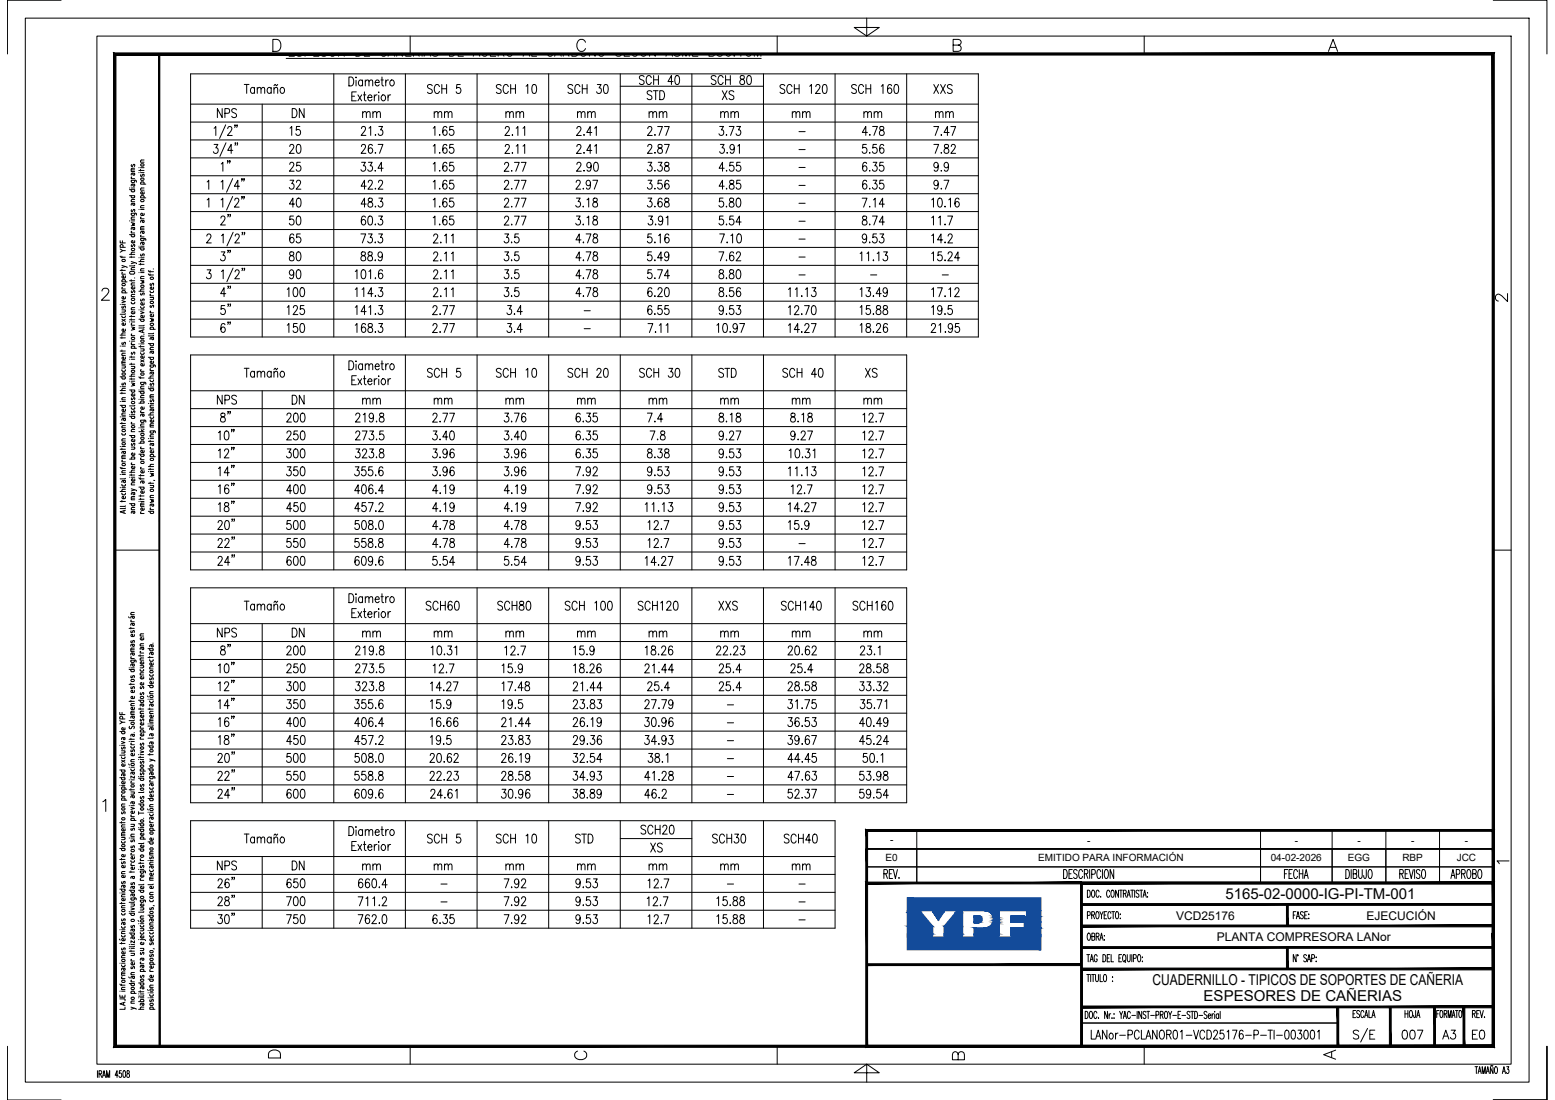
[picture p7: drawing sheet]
<svg xmlns="http://www.w3.org/2000/svg" width="420mm" height="297mm" viewBox="0 0 420 297" stroke-linecap="round" stroke-linejoin="round" font-family="sans-serif">
<defs><g id="words">
<g font-size="4.1">
<text x="331.1" y="242.8">5165-02-0000-IG-PI-TM-001</text>
<text x="311.4" y="265.9">CUADERNILLO - TIPICOS DE SOPORTES DE CAÑERIA</text>
<text x="325.2" y="270.4">ESPESORES DE CAÑERIAS</text>
</g>
<g font-size="3.2">
<text x="317.8" y="248.3">VCD25176</text>
<text x="369.2" y="248.3">EJECUCIÓN</text>
<text x="328.8" y="254.1">PLANTA COMPRESORA LANor</text>
</g>
<g font-size="2.7">
<text x="240.5" y="227.7">-</text>
<text x="293.7" y="227.8">-</text>
<text x="349.8" y="227.8">-</text>
<text x="366.8" y="227.8">-</text>
<text x="381.3" y="227.8">-</text>
<text x="395.8" y="227.8">-</text>
<text x="239.3" y="232.6">E0</text>
<text x="280.5" y="232.6">EMITIDO PARA INFORMACIÓN</text>
<text x="343.3" y="232.6">04-02-2026</text>
<text x="364.2" y="232.6">EGG</text>
<text x="378.9" y="232.6">RBP</text>
<text x="393.6" y="232.6">JCC</text>
</g>
</g></defs>
<!-- layer: AESA-Textos-01 -->
<g fill="none" stroke="#000" stroke-width=".27">
<path d="M77.3 15.8h128.4M78.1 14.6v.6h1.4M81.6 14.6v.2a.91 .91 0 0 1-1.5 0M82.4 14.6v.6M84.8 14.6v.6h1.4M88.3 14.6v.2a.91 .91 0 0 1-1.6 0M89.1 14.6a.75 .75 0 0 0 1.2 .5l.3-.5M91.5 14.6v.6M92.7 14.6l.3 .6M96.1 14.6v.6l1.1-.1 .3-.5M98.4 14.6v.6h1.5M102.9 14.6a.75 .75 0 0 0 1.2 .5l.3-.5"/>
<path d="M105.1 14.6l-.2 .6M106.4 14.6l.2 .6M107.2 14.6v.6M108.4 14.6l.3 .6v-.6M109.6 14.6v.6h1.5M111.7 14.6v.6M113 14.6l.3 .6M114 14.6v.6M114.8 14.6l-.2 .6M116.2 14.6l.2 .6M118.4 14.6v.2a.93 .93 0 0 1-1.6 0M121.5 14.6v.6l1.1-.1 .3-.5"/>
<path d="M123.8 14.6v.6h1.4M128.1 14.6l-.2 .6M129.5 14.6l.1 .6M130.2 14.6a.75 .75 0 0 0 .8 .6 .75 .75 0 0 0 .7-.6M132.5 14.6v.6h1.4M134.6 14.6v.6M135.8 14.6l.4 .6M137 14.6a.75 .75 0 0 0 1.2 .5l.3-.5M141.5 14.6l-.1 .6M142.9 14.6l.2 .6M143.7 14.6v.6h1.3M147.9 14.6a.75 .75 0 0 0 1.2 .5l.3-.5"/>
<path d="M150.1 14.6l-.2 .6M151.4 14.6l.2 .6M152.2 14.6v.6M153.4 14.6l.3 .6M154.5 14.6v.6h1l.3-.1 .3-.5M156.9 14.6a.75 .75 0 0 0 1.2 .5l.2-.5M159.3 14.6v.6M160.5 14.6l.3 .6v-.6M161.7 14.6a.75 .75 0 0 0 1.2 .5l.3-.5M167.9 14.6v.2a.91 .91 0 0 1-1.6 0M168.7 14.6v.6h1.4M170.8 14.6a.75 .75 0 0 0 1.2 .5l.3-.5"/>
<path d="M173.1 14.6a.73 .73 0 0 0 .8 .6 .73 .73 0 0 0 .7-.6M175.5 14.6v.6M176.7 14.6l.4 .6v-.6M180.1 14.6l-.2 .6M181.5 14.6l.2 .6M183.7 14.6v.2a.91 .91 0 0 1-1.5 0M184.5 14.6v.6M185.2 14.6l.2 .6 .1-.6M186.2 14.6v.6M187.1 14.6v.6h1.5M191.6 14.6v.6h1l.3-.1 .2-.5M195.2 14.6a.76 .76 0 0 1-.7 .6 .76 .76 0 0 1-.7-.6"/>
<path d="M196.2 14.6v.2a.66 .66 0 0 0 .7 .4 .66 .66 0 0 0 .6-.6M198.4 14.9v.3zM200.2 14.6v.6M201.6 14.6l.2 .5 .4 .1 .5-.1 .2-.5M203.8 14.6v.6M204.5 14.6l.2 .6 .2-.6M205.6 14.6v.6"/>
</g>
<!-- layer: Texto -->
<g fill="none" stroke="#000" stroke-width=".27">
<path d="M57.8 34.6l.5-.4v2.4M57.8 39h1.1l-.6 .9a.71 .71 0 0 1 .6 1.1 .71 .71 0 0 1-1.2 0M60 29.3v2.5l-1.3-2.5v2.5M60.8 30.6h.8a.67 .67 0 0 0 .5-.6 .67 .67 0 0 0-.5-.7h-.8v2.5M61 33.7l-1.7 3.7M61.1 38.6l-1.7 3.6M61.5 34.7l.4-.5 .6 .1 .2 .3-.3 .8-1 1.2h1.3M63.6 33.8h-.2h.2l-.2 .6M63.6 38.7h-.1h.1l-.1 .5M63.9 29.7a.68 .68 0 0 0-.7-.4 .68 .68 0 0 0-.6 .6l.2 .4 .9 .4 .2 .7a.74 .74 0 0 1-1.3 0M64.1 33.8h-.2h.2l-.2 .6M64.2 38.7h-.2h.2l-.2 .5"/>
<path d="M66 22.8h1.3M66.7 22.8v2.4M68.8 23.9a.54 .54 0 0 0-.5-.3 .54 .54 0 0 0-.5 .3l-.1 .6a.64 .64 0 0 0 .7 .7l.4-.3M68.8 23.6v1.6M69.5 24.1l.5-.5 .4 .1 .1 1.5M69.5 23.6v1.6M70.5 24.1l.5-.5 .4 .1 .1 1.5M73.3 23.9l-.2-.2a.52 .52 0 0 0-.8 .2l-.1 .6a.64 .64 0 0 0 .7 .7l.4-.3M73.3 23.6v1.6M74 24.1l.5-.5 .4 .1 .1 1.5M74 23.6v1.6M75 22.8l-.2 .3-.4-.3-.4 .3"/>
<path d="M75.9 23.7a.54 .54 0 0 1 .9 .2l.1 .6a.61 .61 0 0 1-.3 .6 .61 .61 0 0 1-.7 0l-.2-.6zM78.3 39.6l.4-.6 .5 .1 .2 .3-.3 .8-.9 1.2h1.3M78.4 34.6l.4-.5v2.5M79 29.3a1.29 1.29 0 0 1 1.3 .8 1.29 1.29 0 0 1-.4 1.5l-.9 .2zM80.3 39.1l.5-.1a1.58 1.58 0 0 1 0 2.4h-.2a1.8 1.8 0 0 1-.3-2.3zM81 34.1h-.9l-.1 1.1a.73 .73 0 0 1 1 .1 .73 .73 0 0 1 0 1 .73 .73 0 0 1-1 0l-.1-.2M82.2 29.3v2.5l-1.3-2.5v2.5M94.3 20.8a1.28 1.28 0 0 1 1.3 .8 1.28 1.28 0 0 1-.4 1.5l-.9 .1zM95.1 26h.7M96.2 20.8v.2zM96.2 21.7v1.5M96.3 24.8h-1.2v2.4h1.2"/>
<path d="M96.7 25.6l1 1.6M97.7 34.7l.3-.6 .6 .2 .2 .3-.3 .8-.9 1.2h1.3M97.7 39.6l.3-.6 .6 .1 .2 .3-.3 .8-.9 1.2h1.3M97.7 25.6l-1 1.6M98 21.9a.54 .54 0 0 0-.5-.3 .54 .54 0 0 0-.6 .3l-.1 .6a.7 .7 0 0 0 .8 .7l.4-.3M98 21.6v1.6M98 30.6l.4-.5 .5 .2 .1 1.5M98 30.1v1.7M98.2 25.6h.6M98.5 24.8v2l.1 .3 .3 .1M98.7 22.1l.4-.5 .5 .1 .1 1.5M98.7 21.6v1.6"/>
<path d="M99 30.6l.5-.5 .4 .2 .1 1.5M99.4 26.3h1.1l-.1-.4a.7 .7 0 0 0-1 0 .7 .7 0 0 0 .1 1l.3 .3h.3l.4-.3M99.7 22.1l.5-.5 .4 .1 .1 1.5M99.7 34.6l.5-.5v2.5M100.6 39.3a.52 .52 0 0 0-.8-.2l-.2 .3a1.62 1.62 0 0 0 .5 2 .71 .71 0 0 0 .6-.8 .71 .71 0 0 0-.9-.6l-.3 .6M100.8 30.6l.4-.5 .5 .2 .1 1.5M100.8 30.1v1.7M101.1 25.6v1.6M101.4 22.3h1.1l-.2-.6a.72 .72 0 0 0-.9 .7 .72 .72 0 0 0 .9 .7l.2-.2M101.5 36.3v.3zM101.8 30.6l.4-.5 .5 .2 .1 1.5M101.9 25.6a.67 .67 0 0 0-.8 .7"/>
<path d="M102.2 39h1.3l-.9 2.4M102.3 24.8v.2zM102.3 25.7v1.5M102.4 34.1h1l-.6 1a.71 .71 0 0 1 .6 1.1 .71 .71 0 0 1-1.2-.1M102.9 21.6h.7M103.2 20.8v1.9l.1 .4 .4 .1M103.3 25.7a.77 .77 0 0 1 1 .6 .77 .77 0 0 1-.6 .9 .82 .82 0 0 1-.7-.6 .82 .82 0 0 1 .3-.9zM104.2 21.6v1.6M104.8 25.6v1.6M105 21.6a.64 .64 0 0 0-.8 .7M105.6 25.6a.67 .67 0 0 0-.8 .7M105.6 21.7a.72 .72 0 0 1 .9 .7 .72 .72 0 0 1-.9 .7l-.3-.6z"/>
<path d="M116.8 23.2a.64 .64 0 0 0-.8-.4 .64 .64 0 0 0-.4 .8l1 .6a.6 .6 0 0 1 .2 .6 .6 .6 0 0 1-.5 .4l-.6-.1-.2-.2M117.1 34.6l.4-.5v2.5M117.1 39.4l.4-.4v2.4M117.3 30.6l.5-.5 .5 .2v1.5M117.3 30.1v1.7M118.3 30.6l.5-.5 .5 .2 .1 1.5M118.7 23.4a.65 .65 0 0 0-1-.5 1.6 1.6 0 0 0 .2 2.3 .68 .68 0 0 0 .8-.5M118.8 36.3v.3zM119.4 22.8v2.4M119.4 24h1.3M120.1 30.6l.5-.5 .4 .2 .1 1.5M120.1 30.1v1.7"/>
<path d="M120.7 22.8v2.4M120.7 34.5l-.1-.2-.4-.2a1.8 1.8 0 0 0-.3 2.4 .68 .68 0 0 0 .9-.7 .68 .68 0 0 0-.9-.6l-.3 .6M120.7 39.3a.52 .52 0 0 0-.8-.2l-.2 .3a1.62 1.62 0 0 0 .5 2 .71 .71 0 0 0 .6-.8 .71 .71 0 0 0-.9-.6l-.3 .6M121.1 30.6l.5-.5 .4 .2 .1 1.5M122.5 34.1h-.9l-.1 1.1a.74 .74 0 0 1 1 0 .74 .74 0 0 1 0 1.1 .74 .74 0 0 1-1 0l-.1-.2M122.5 39h-.9l-.1 1a.74 .74 0 0 1 1 .1 .74 .74 0 0 1 0 1 .74 .74 0 0 1-1 .1l-.1-.3M124.4 22.8h-1l-.1 1.1a.74 .74 0 0 1 1.1 0 .74 .74 0 0 1 0 1 .74 .74 0 0 1-1.1 .1v-.2M135.4 23.2a.69 .69 0 0 0-.7-.4 .69 .69 0 0 0-.6 .6l.2 .3 .9 .5 .2 .7a.75 .75 0 0 1-1.3 0M136.5 34.7l.2-.4 .5-.1 .3 .2 .1 .5-1.2 1.7h1.3M136.5 39.6l.4-.6 .5 .1 .2 .4-.2 .8-1 1.1h1.3M136.7 30.6l.4-.5 .5 .2 .1 1.5M136.7 30.1v1.7"/>
<path d="M137.4 23.4a.72 .72 0 0 0-.9-.6 .72 .72 0 0 0-.5 .9v.6a.72 .72 0 0 0 .5 .9 .72 .72 0 0 0 .9-.5M137.7 30.6l.5-.5 .4 .2 .1 1.5M138 24h1.3M138 22.8v2.4M138.5 36.4v.2zM139.3 22.8v2.4M139.4 30.6l.5-.5 .5 .2 .1 1.5M139.4 30.1v1.7M139.5 34.6l.4-.4v2.4M139.5 39.5l.4-.5v2.4M140.5 30.6l.4-.5 .5 .2 .1 1.5M141.3 34.6l.5-.4v2.4"/>
<path d="M141.3 39.5l.5-.5v2.4M142.1 23.3l.5-.5v2.4M144 22.9l.4-.1a1.58 1.58 0 0 1 0 2.4h-.1a1.8 1.8 0 0 1-.3-2.3zM154.7 23.2a.69 .69 0 0 0-.7-.4 .69 .69 0 0 0-.5 .6l.1 .3 1 .5 .1 .7a.75 .75 0 0 1-1.2 0M155.9 34.7l.2-.4 .5-.1 .3 .2 .1 .5-1.2 1.7h1.3M155.9 39.6l.3-.6h.4l.4 .5-.3 .8-.9 1.1h1.3M156 30.6l.5-.5 .5 .2 .1 1.5M156 30.1v1.7M156.7 23.4a.71 .71 0 0 0-.9-.6 .71 .71 0 0 0-.5 .9v.6a.71 .71 0 0 0 .5 .9 .71 .71 0 0 0 .9-.5M157.1 30.6l.4-.5 .5 .2 .1 1.5M157.3 24h1.3M157.3 22.8v2.4"/>
<path d="M157.8 36.4v.2zM158.6 22.8v2.4M158.8 30.6l.5-.5 .4 .2 .1 1.5M158.8 30.1v1.7M159.8 30.6l.5-.5 .4 .2 .1 1.5M159.9 35.8h-1.4l1-1.6v2.4M160.7 34.6l.4-.4v2.4M160.7 39.5l.4-.5v2.4M161.4 22.8h1l-.5 .9a.72 .72 0 0 1 .6 1.1 .72 .72 0 0 1-1.3 0M163.3 22.9l.5-.1a1.58 1.58 0 0 1 0 2.4h-.2a1.8 1.8 0 0 1-.3-2.3zM174 20.8a.67 .67 0 0 0-.7-.4 .67 .67 0 0 0-.5 .6l.1 .3 1 .5 .1 .7a.72 .72 0 0 1-1.2 0M175 34.7l.4-.5 .6 .1 .1 .3-.2 .8-1 1.2h1.3"/>
<path d="M175 39.6l.4-.6 .6 .1 .1 .3-.2 .8-1 1.2h1.3M175.4 30.6l.5-.5 .4 .2 .1 1.5M175.4 30.1v1.7M176 21a.71 .71 0 0 0-.9-.6 .71 .71 0 0 0-.5 .9v.6a.71 .71 0 0 0 .5 .9 .71 .71 0 0 0 .9-.5M176.1 24.8a.65 .65 0 0 0-.8-.3 .65 .65 0 0 0-.4 .8l1.1 .6a.6 .6 0 0 1 .1 .6 .6 .6 0 0 1-.4 .4l-.7-.1-.1-.2M176.4 30.6l.5-.5 .4 .2 .1 1.5M176.5 24.5h1.3M176.6 20.4v2.4M176.6 21.6h1.3M177 36.4v.2zM177.2 24.5v2.4M177.7 34.2h1.3l-.9 2.4"/>
<path d="M177.9 39.1v.7a.96 .96 0 0 1 .9 .4 .96 .96 0 0 1 0 1.1 .71 .71 0 0 1-1.1-.3 .71 .71 0 0 1 .5-1l.6-.2a.51 .51 0 0 0-.3-.8zM177.9 20.4v2.4M178.1 30.6l.5-.5 .5 .2 .1 1.5M178.1 30.1v1.7M178.3 24.5a1.27 1.27 0 0 1 1.2 .7 1.27 1.27 0 0 1-.1 1.4l-.5 .3h-.6zM179.2 30.6l.4-.5 .5 .2 .1 1.5M179.5 34.2h1.3l-.9 2.4M179.5 39h1.3l-.9 2.4M181.9 22h-1.4l.9-1.6v2.4M182.6 20.5l.5-.1a1.58 1.58 0 0 1 0 2.4h-.2a1.8 1.8 0 0 1-.3-2.3zM193.5 20.8a.65 .65 0 0 0-.9-.4 .65 .65 0 0 0-.3 .8l1 .6a.66 .66 0 0 1-.2 1 .66 .66 0 0 1-.9-.3M194.5 34.1h1l-.6 1a.71 .71 0 0 1 .6 1.1 .71 .71 0 0 1-1.2-.1"/>
<path d="M194.6 39h1l-.5 .9a.71 .71 0 0 1 .6 1.1 .71 .71 0 0 1-1.2-.1M194.7 30.6l.5-.5 .5 .2v1.5M194.7 30.1v1.7M195.2 24.5l1.2 2.4M195.4 21a.71 .71 0 0 0-.9-.6 .71 .71 0 0 0-.5 .9v.6a.71 .71 0 0 0 .5 .9 .71 .71 0 0 0 .9-.5M195.7 30.6l.5-.5 .5 .2 .1 1.5M196 21.6h1.3M196 20.4v2.4M196.3 36.3v.3zM196.4 24.5l-1.2 2.4M197 34.1h1.3l-.9 2.5M197.3 20.4v2.4"/>
<path d="M197.5 30.6l.5-.5 .4 .2 .1 1.5M197.5 30.1v1.7M198.3 24.8a.65 .65 0 0 0-.8-.3 .65 .65 0 0 0-.4 .8l1 .6a.6 .6 0 0 1 .2 .6 .6 .6 0 0 1-.5 .4l-.6-.1-.2-.2M198.4 39.8a.63 .63 0 0 1-.6 .7 .68 .68 0 0 1-.6-1 .68 .68 0 0 1 1.1-.2l.1 .5a1.15 1.15 0 0 1-.7 1.6l-.4-.3M198.5 30.6l.5-.5 .4 .2 .1 1.5M199.1 34.1h1l-.6 1a.71 .71 0 0 1 .6 1.1 .71 .71 0 0 1-1.2-.1M199.3 39.4l.5-.4v2.4M200.1 20.5v.7a.96 .96 0 0 1 .9 .5 .96 .96 0 0 1 0 1 .71 .71 0 0 1-1.1-.3 .71 .71 0 0 1 .6-1l.5-.2a.51 .51 0 0 0-.3-.8zM202 20.5l.5-.1a1.58 1.58 0 0 1 0 2.4h-.2a1.74 1.74 0 0 1-.3-2.3zM212 23.2a.69 .69 0 0 0-.7-.4 .69 .69 0 0 0-.5 .6l.1 .3 1 .5 .1 .7a.75 .75 0 0 1-1.2 0M214 23.4a.72 .72 0 0 0-.9-.6 .72 .72 0 0 0-.5 .9v.6a.72 .72 0 0 0 .5 .9 .72 .72 0 0 0 .9-.5M214.1 30.6l.4-.5 .5 .2 .1 1.5"/>
<path d="M214.1 30.1v1.7M214.6 24h1.3M214.6 22.8v2.4M215.1 30.6l.5-.5 .4 .2 .1 1.5M215.9 35.5h1.7M215.9 22.8v2.4M216.9 30.6l.4-.5 .5 .2 .1 1.5M216.9 30.1v1.7M217.9 30.6l.4-.5 .5 .2 .1 1.5M218.8 23.3l.4-.5v2.4M220.4 23.4l.4-.6 .6 .1 .2 .4-.3 .8-1 1.1h1.3M222.5 22.9l.4-.1a1.58 1.58 0 0 1 0 2.4h-.2a1.8 1.8 0 0 1-.2-2.3z"/>
<path d="M231.4 23.2a.69 .69 0 0 0-.7-.4 .69 .69 0 0 0-.6 .6l.2 .3 .9 .5 .2 .7a.75 .75 0 0 1-1.3 0M233.3 23.4a.71 .71 0 0 0-.8-.6 .71 .71 0 0 0-.5 .9v.6a.71 .71 0 0 0 .5 .9 .71 .71 0 0 0 .8-.5M233.4 30.6l.5-.5 .5 .2v1.5M233.4 30.1v1.7M234 24h1.3M234 22.8v2.4M234.1 39h-.9l-.1 1a.73 .73 0 0 1 1 .1 .73 .73 0 0 1 0 1 .73 .73 0 0 1-1 .1l-.1-.3M234.4 35.8h-1.4l.9-1.7v2.5M234.4 30.6l.5-.5 .5 .2 .1 1.5M235 36.3v.3zM235.3 22.8v2.4M235.8 34.1h1.3l-1 2.5"/>
<path d="M236.2 30.6l.5-.5 .4 .2 .1 1.5M236.2 30.1v1.7M236.8 39h-.9l-.1 1a.74 .74 0 0 1 1 .1 .74 .74 0 0 1 0 1 .74 .74 0 0 1-1 .1l-.1-.3M237.2 30.6l.5-.5 .4 .2 .1 1.5M237.8 34.3v.7a.97 .97 0 0 1 .9 .4 .97 .97 0 0 1 0 1.1 .76 .76 0 0 1-1.1-.6 .76 .76 0 0 1 .9-.8l.2-.1a.51 .51 0 0 0-.3-.9zM238.1 23.3l.5-.5v2.4M238.8 39.3a.54 .54 0 0 0-.9-.2l-.1 .3a1.55 1.55 0 0 0 .4 2 .71 .71 0 0 0 .7-.8 .71 .71 0 0 0-1-.6l-.2 .6M240.9 23.2a.52 .52 0 0 0-.8-.3l-.2 .4a1.6 1.6 0 0 0 .4 1.9 .71 .71 0 0 0 .7-.8 .71 .71 0 0 0-.9-.5l-.3 .5M241.8 22.9l.5-.1a1.58 1.58 0 0 1 0 2.4h-.2a1.8 1.8 0 0 1-.3-2.3zM252.3 34.2h1.3l-.9 2.4M252.3 22.8l1.3 2.4M252.3 39h1.3l-.9 2.4"/>
<path d="M252.8 30.6l.4-.5 .5 .2 .1 1.5M252.8 30.1v1.7M253.6 22.8l-1.3 2.4M253.8 30.6l.5-.5 .4 .2 .1 1.5M254.1 22.8l1.3 2.4M254.3 36.4v.2zM255.3 39.1v.7a.94 .94 0 0 1 .9 .4 .94 .94 0 0 1 0 1.1 .71 .71 0 0 1-1.1-.3 .71 .71 0 0 1 .5-1l.6-.2a.49 .49 0 0 0-.3-.8zM255.4 22.8l-1.3 2.4M255.5 30.6l.5-.5 .5 .2 .1 1.5M255.5 30.1v1.7M256.5 35.8h-1.4l.9-1.6v2.4M256.6 30.6l.4-.5 .5 .2 .1 1.5"/>
<path d="M256.9 34.2h1.3l-.9 2.4M257 39.6l.4-.6 .5 .1 .2 .3-.2 .8-1 1.2h1.3M257.3 23.2a.65 .65 0 0 0-.8-.4 .65 .65 0 0 0-.4 .8l1 .6a.6 .6 0 0 1 .2 .6 .6 .6 0 0 1-.5 .4l-.6-.1-.2-.2M56 49.1l.4-.4v2.4M56 54l.4-.5v2.4M59.7 58.9l.3-.6 .6 .1 .2 .4-.3 .8-.9 1.2h1.3M59.7 49.1l.5-.4v2.4M59.7 54l.5-.5v2.4M59.8 44.3l.4-.5v2.4M61.6 43.5h-.2h.2l-.2 .6M61.7 58h-.2h.2l-.2 .6M62.2 43.5h-.2h.2l-.2 .6"/>
<path d="M62.3 58h-.2h.2l-.2 .6M62.9 48.2l-1.7 3.7M62.9 53.1l-1.7 3.6M62.9 40.6h-1.4l1-1.6v2.4M63.4 54.1l.2-.5 .6-.1 .3 .7-1.2 1.7h1.3M64.7 50.3h-1.4l1-1.6v2.4M65.4 48.3h-.1h.1l-.1 .6M65.4 53.2h-.1h.1l-.1 .5M66 48.3h-.2h.2l-.2 .6M66 53.2h-.2h.2l-.2 .5M78.3 44.4l.2-.5 .5-.1 .4 .7-1.2 1.7h1.3M78.4 48.7h1l-.6 .9a.72 .72 0 0 1 .6 1.1 .72 .72 0 0 1-1.2-.1"/>
<path d="M79.3 58.3h-.9l-.1 1.1a.73 .73 0 0 1 1 .1 .73 .73 0 0 1 0 1 .73 .73 0 0 1-1 0l-.1-.2M79.6 55.1h-1.4l.9-1.6v2.4M80.1 49.2l.4-.5h.4l.3 .4-.3 .8-.9 1.2h1.3M80.3 58.4l.5-.1a1.58 1.58 0 0 1 0 2.5h-.2a1.8 1.8 0 0 1-.3-2.4zM80.3 53.6l.5-.1a1.6 1.6 0 0 1 0 2.4h-.2a1.77 1.77 0 0 1-.3-2.3zM81.2 43.8h-1l-.1 1.1a.74 .74 0 0 1 1 0 .74 .74 0 0 1 0 1 .74 .74 0 0 1-1 .1l-.1-.2M97.7 43.8h1l-.5 1a.71 .71 0 0 1 .6 1 .71 .71 0 0 1-1.3 0M98.7 58.7a.54 .54 0 0 0-.8-.3l-.2 .4a1.55 1.55 0 0 0 .5 2 .71 .71 0 0 0 .6-.9 .71 .71 0 0 0-.9-.5l-.3 .6M99 50.3h-1.4l.9-1.6v2.4M99 55.1h-1.4l.9-1.6v2.4M99.5 49.2l.4-.5 .5 .1 .2 .3-.3 .8-.9 1.2h1.3M99.5 43.8h1.1l-.6 1a.71 .71 0 0 1 .6 1 .71 .71 0 0 1-1.2 0"/>
<path d="M99.6 53.6v.7a.97 .97 0 0 1 .9 .5 .97 .97 0 0 1 0 1 .68 .68 0 0 1-1.1-.3 1.09 1.09 0 0 1 1.1-1.2 .51 .51 0 0 0-.3-.8zM99.7 58.4l.4-.1a1.58 1.58 0 0 1 0 2.5h-.2a1.8 1.8 0 0 1-.2-2.4zM101.4 46v.2zM101.4 41.2v.2zM101.4 50.8v.3zM101.4 55.7v.2zM102.3 49.2l.3-.5 .6 .1 .2 .3-.3 .8-.9 1.2h1.3M102.3 58.3h1l-.5 1a.71 .71 0 0 1 .6 1 .71 .71 0 0 1-1.2 0M102.4 53.5h1l-.6 .9a.71 .71 0 0 1 .6 1.1 .71 .71 0 0 1-1.2 0M103.5 45.4h-1.4l1-1.6v2.4M117.1 44.3l.4-.5v2.4M117.1 49.1l.4-.4v2.4"/>
<path d="M117.1 54l.4-.5v2.4M117.1 58.8l.4-.5v2.5M118.7 41.3h.2zM118.7 55.8h.2zM118.8 46v.2zM118.8 50.8v.3zM120.7 44.2l-.1-.3-.4-.1a1.8 1.8 0 0 0-.3 2.3 .68 .68 0 0 0 .9-.6 .68 .68 0 0 0-.9-.6l-.3 .5M120.7 49a.52 .52 0 0 0-.8-.2l-.2 .3a1.62 1.62 0 0 0 .5 2 .71 .71 0 0 0 .6-.9 .71 .71 0 0 0-.9-.5l-.3 .6M120.7 53.9l-.1-.3-.4-.1a1.46 1.46 0 0 0 .1 2.4 .69 .69 0 0 0 .6-1 .69 .69 0 0 0-1.2-.1l-.1 .3M120.7 58.7a.52 .52 0 0 0-.8-.3l-.2 .4a1.6 1.6 0 0 0 .5 2 .71 .71 0 0 0 .6-.9 .71 .71 0 0 0-.9-.5l-.3 .6M122.5 43.8h-.9l-.1 1.1a.75 .75 0 0 1 1 0 .75 .75 0 0 1 0 1.1 .75 .75 0 0 1-1 0l-.1-.2M122.5 48.7h-.9l-.1 1a.74 .74 0 0 1 1 .1 .74 .74 0 0 1 0 1 .74 .74 0 0 1-1 0l-.1-.2"/>
<path d="M122.5 53.5h-.9l-.1 1a.75 .75 0 0 1 1 .1 .75 .75 0 0 1 0 1 .75 .75 0 0 1-1 .1l-.1-.2M122.5 58.3h-.9l-.1 1.1a.74 .74 0 0 1 1 0 .74 .74 0 0 1 0 1.1 .74 .74 0 0 1-1 0l-.1-.2M136.3 44.4l.2-.4 .6-.2 .3 .3v.4l-1.2 1.8h1.3M136.3 49.3l.4-.6h.4l.3 .4-.2 .9-1 1.1h1.3M136.3 54.1l.2-.5 .6-.1 .3 .2v.5l-1.2 1.7h1.3M136.3 58.9l.4-.5 .5 .1 .2 .3-.2 .8-1 1.2h1.3M138.3 46v.3zM138.3 50.9v.2zM138.3 55.7v.2zM138.5 41.2v.2zM139 43.8h1.3l-.9 2.5M139 48.7h1.3l-.9 2.4"/>
<path d="M139 53.5h1.3l-.9 2.4M139 58.4h1.3l-.9 2.4M140.8 43.8h1.3l-.9 2.5M140.8 48.7h1.3l-.9 2.4M140.8 53.5h1.3l-.9 2.4M140.8 58.4h1.3l-.9 2.4M155.7 49.2l.3-.5 .6 .1 .2 .3-.3 .8-.9 1.2h1.3M155.7 53.5h1.1l-.6 .9a.71 .71 0 0 1 .6 1.1 .71 .71 0 0 1-1.2 0M155.7 58.3h1.1l-.6 1a.71 .71 0 0 1 .6 1 .71 .71 0 0 1-1.2 0M155.9 44.4l.2-.5 .5-.1 .3 .3 .1 .4-1.2 1.7h1.3M157.6 55.7v.2zM157.6 50.8v.3z"/>
<path d="M157.8 41.2v.2zM157.8 46v.2zM158.6 54l.5-.5v2.4M158.6 58.8l.5-.5v2.5M159.6 49.5a.63 .63 0 0 1-.7 .7 .68 .68 0 0 1-.6-1 .68 .68 0 0 1 1.1-.2l.2 .5a1.18 1.18 0 0 1-.8 1.6l-.3-.4M159.7 44.6a.67 .67 0 0 1-.6 .7 .71 .71 0 0 1-.5-.9 .71 .71 0 0 1 .9-.5 1.78 1.78 0 0 1-.3 2.3l-.5-.1-.1-.2M159.9 40.6h-1.4l1-1.6v2.4M160.2 48.7h1.3l-.9 2.4M160.4 53.6v.7a.97 .97 0 0 1 .9 .4 .97 .97 0 0 1 0 1.1 .77 .77 0 0 1-1.2-.5 .77 .77 0 0 1 1-.9l.2-.1a.51 .51 0 0 0-.3-.8zM160.4 58.4v.7a.97 .97 0 0 1 .9 .5 .97 .97 0 0 1 0 1 .72 .72 0 0 1-1.1-.2 .72 .72 0 0 1 .5-1l.6-.3a.51 .51 0 0 0-.3-.8zM160.7 43.9l.4-.1a1.58 1.58 0 0 1 0 2.4h-.2a1.78 1.78 0 0 1-.2-2.3zM175.1 43.8h1l-.5 1a.71 .71 0 0 1 .6 1 .71 .71 0 0 1-1.3 0"/>
<path d="M175.1 48.7h1l-.5 .9a.72 .72 0 0 1 .6 1.1 .72 .72 0 0 1-1.3-.1M175.1 53.5h1l-.5 .9a.71 .71 0 0 1 .6 1.1 .71 .71 0 0 1-1.3 0M175.3 58.3h1l-.6 1a.71 .71 0 0 1 .7 1 .71 .71 0 0 1-1.3 0M176.8 51h.2zM176.9 41.3h.2zM177 46v.2zM177 55.7v.2zM177.9 43.8h1l-.6 1a.71 .71 0 0 1 .6 1 .71 .71 0 0 1-1.2 0M178.8 48.7h-.9l-.1 1a.74 .74 0 0 1 1 .1 .74 .74 0 0 1 0 1 .74 .74 0 0 1-1 0l-.1-.2M178.9 53.9l-.1-.3-.5-.1a1.8 1.8 0 0 0-.2 2.3 .68 .68 0 0 0 .9-.6 .68 .68 0 0 0-.9-.7l-.3 .6M179.1 59.1a.61 .61 0 0 1-.3 .6 .61 .61 0 0 1-.7 0 .68 .68 0 0 1-.1-1 .68 .68 0 0 1 1 0l.1 .4a1.15 1.15 0 0 1-.8 1.7l-.3-.4M179.7 43.9v.7a.97 .97 0 0 1 1 .5 .97 .97 0 0 1-.1 1 .76 .76 0 0 1-1.1-.5 .76 .76 0 0 1 .9-.8l.2-.2a.51 .51 0 0 0-.2-.8z"/>
<path d="M179.7 53.6v.7a.97 .97 0 0 1 1 .4 .97 .97 0 0 1-.1 1.1 .76 .76 0 0 1-1.1-.5 .76 .76 0 0 1 .9-.9l.2-.1a.51 .51 0 0 0-.2-.8zM180 58.8l.4-.5v2.5M180.7 49a.52 .52 0 0 0-.8-.2l-.2 .3a1.62 1.62 0 0 0 .5 2 .71 .71 0 0 0 .6-.9 .71 .71 0 0 0-.9-.5l-.3 .6M195.4 53.5h-.9l-.1 1a.75 .75 0 0 1 1 .1 .75 .75 0 0 1 0 1 .75 .75 0 0 1-1 .1l-.1-.2M195.4 58.3h-.9l-.1 1.1a.73 .73 0 0 1 1 .1 .73 .73 0 0 1 0 1 .73 .73 0 0 1-1 0l-.1-.2M195.7 45.4h-1.4l.9-1.6v2.4M195.7 50.3h-1.4l.9-1.6v2.4M196.3 55.7v.2zM196.3 46v.2zM196.3 50.8v.3zM196.4 41.3h.2zM197.2 53.6v.7a.97 .97 0 0 1 1 .5 .97 .97 0 0 1-.1 1 .68 .68 0 0 1-1.1-.3 1.09 1.09 0 0 1 1.1-1.2 .51 .51 0 0 0-.2-.8z"/>
<path d="M197.3 48.8v.7a.95 .95 0 0 1 .9 .4 .95 .95 0 0 1 0 1.1 .71 .71 0 0 1-1.1-.3 .71 .71 0 0 1 .5-1l.6-.2a.49 .49 0 0 0-.3-.8zM198.1 58.3h-.9l-.1 1.1a.74 .74 0 0 1 1 0 .74 .74 0 0 1 0 1.1 .74 .74 0 0 1-1 0l-.1-.2M198.2 43.8h-.9l-.1 1.1a.73 .73 0 0 1 1 0 .73 .73 0 0 1 0 1 .73 .73 0 0 1-1 .1l-.1-.2M199.2 53.6l.4-.1a1.56 1.56 0 0 1 0 2.4h-.2a1.8 1.8 0 0 1-.2-2.3zM200 43.8h-.9l-.1 1.1a.73 .73 0 0 1 1 0 .73 .73 0 0 1 0 1 .73 .73 0 0 1-1 .1l-.1-.2M200 48.7h-.9l-.1 1a.73 .73 0 0 1 1 .1 .73 .73 0 0 1 0 1 .73 .73 0 0 1-1 0l-.1-.2M200.3 60h-1.4l.9-1.7v2.5M215.9 40.4h1.7M215.9 45.2h1.7M215.9 50.1h1.7M215.9 54.9h1.7M215.9 59.7h1.7"/>
<path d="M233 53.5h1.3l-1 2.4M233.2 58.4v.7a.97 .97 0 0 1 .9 .5 .97 .97 0 0 1 0 1 .77 .77 0 0 1-1.2-.5 .77 .77 0 0 1 1-.8l.2-.2a.51 .51 0 0 0-.3-.8zM234.2 44.2l-.1-.3-.5-.1a1.8 1.8 0 0 0-.3 2.3 .68 .68 0 0 0 1-.6 .68 .68 0 0 0-1-.6l-.2 .5M234.2 49a.52 .52 0 0 0-.9-.2l-.1 .3a1.62 1.62 0 0 0 .4 2 .71 .71 0 0 0 .6-.9 .71 .71 0 0 0-.9-.5l-.2 .6M235 41.2v.2zM235 46v.2zM235 50.8v.3zM235 55.7v.2zM235.7 58.3h1.3l-.9 2.5M235.9 43.8h1l-.5 1a.71 .71 0 0 1 .6 1 .71 .71 0 0 1-1.3 0M235.9 48.7h1l-.5 .9a.71 .71 0 0 1 .6 1.1 .71 .71 0 0 1-1.3-.1M236 54l.5-.5v2.4"/>
<path d="M238.7 43.8h-.9l-.1 1.1a.75 .75 0 0 1 1 0 .75 .75 0 0 1 0 1.1 .75 .75 0 0 1-1 0l-.1-.2M238.7 48.7h-.9l-.1 1a.74 .74 0 0 1 1 .1 .74 .74 0 0 1 0 1 .74 .74 0 0 1-1 0l-.1-.2M239 55.1h-1.4l.9-1.6v2.4M239 60h-1.4l.9-1.7v2.5M251.8 54l.4-.5v2.4M251.8 58.8l.4-.5v2.5M253.5 44.6l-.3 .6a.68 .68 0 0 1-.9-.6 .68 .68 0 0 1 .9-.7 1.78 1.78 0 0 1-.2 2.3l-.5-.1-.1-.2M253.5 49.5a.61 .61 0 0 1-.3 .6 .61 .61 0 0 1-.6-.1 .68 .68 0 0 1-.2-1 .68 .68 0 0 1 1 0l.1 .5a1.15 1.15 0 0 1-.7 1.6l-.4-.4M253.6 53.6l.5-.1a1.6 1.6 0 0 1 0 2.4h-.2a1.8 1.8 0 0 1-.3-2.3zM253.6 58.8l.5-.5v2.5M254.3 41.2v.2zM254.3 46v.2z"/>
<path d="M254.3 50.8v.3zM255.1 48.7h1.3l-1 2.4M255.2 55.8h.2zM256.1 58.3h1.3l-.9 2.5M256.3 44.6a.67 .67 0 0 1-.7 .7 .71 .71 0 0 1-.5-.9 .71 .71 0 0 1 .9-.5 2.03 2.03 0 0 1 0 2.2 .54 .54 0 0 1-.8-.2M256.3 54l.5-.5v2.4M259.1 53.9l-.1-.3-.4-.1a1.46 1.46 0 0 0 .1 2.4 .69 .69 0 0 0 .5-1 .69 .69 0 0 0-1.1-.1l-.1 .3M55.9 63.8l.4-.6 .5 .1 .2 .4-.3 .8-.9 1.1h1.3M56 72.9h1l-.6 .9a.71 .71 0 0 1 .6 1.1 .71 .71 0 0 1-1.2-.1M59.8 68h1l-.6 .9a.71 .71 0 0 1 .6 1.1 .71 .71 0 0 1-1.2 0M59.8 73.3l.5-.4v2.4M59.9 63.7l.4-.5v2.4"/>
<path d="M61 79.3h-1.4l.9-1.6v2.4M61.7 67.7h-.2h.2l-.2 .5M61.7 77.4h-.1h.1l-.1 .5M62.3 67.7h-.2h.2l-.2 .5M62.3 77.4h-.2h.2l-.2 .5M63 72.4l-1.7 3.7M63 62.7l-1.7 3.7M63.5 73.4l.4-.5h.4l.3 .4-.3 .8-.9 1.2h1.3M63.5 63.8l.2-.5 .6-.1 .3 .2v.5l-1.2 1.7h1.3M65.6 62.9h-.2h.2l-.2 .5M65.6 72.5h-.2h.2l-.2 .6M66.1 72.5h-.2h.2l-.2 .6"/>
<path d="M66.1 62.9h-.2h.2l-.2 .5M77.6 78.2l.5-.5v2.4M78.4 68.1v.7a.97 .97 0 0 1 .9 .5 .97 .97 0 0 1 0 1 .77 .77 0 0 1-1.2-.5 .77 .77 0 0 1 1-.9l.2-.1a.51 .51 0 0 0-.3-.8zM79.4 63.5l-.1-.2-.5-.1a1.45 1.45 0 0 0 .1 2.4 .69 .69 0 0 0 .6-1 .69 .69 0 0 0-1.1-.2l-.1 .4M79.4 73.6l-.1 .4a.55 .55 0 0 1-.5 .3 .55 .55 0 0 1-.5-.3v-.8l.4-.4a1.45 1.45 0 0 1 .1 2.5l-.4-.2-.1-.2M79.5 77.8l.4-.1a1.58 1.58 0 0 1 0 2.4h-.2a1.8 1.8 0 0 1-.2-2.3zM80.3 68.1l.5-.1a1.54 1.54 0 0 1 0 2.4h-.2a1.8 1.8 0 0 1-.3-2.3zM80.3 73l.5-.2a1.6 1.6 0 0 1 0 2.5h-.2a1.8 1.8 0 0 1-.3-2.3zM81.1 63.2h-.9l-.1 1a.75 .75 0 0 1 1 .1 .75 .75 0 0 1 0 1 .75 .75 0 0 1-1 .1l-.1-.3M81.3 77.8l.5-.1a1.58 1.58 0 0 1 0 2.4h-.2a1.8 1.8 0 0 1-.3-2.3zM96 73.3l.5-.5v2.5M96 78.2l.5-.5v2.4"/>
<path d="M97.5 63.2h1.3l-.9 2.4M97.7 68.1v.7a.97 .97 0 0 1 1 .5 .97 .97 0 0 1-.1 1 .72 .72 0 0 1-1.1-.3 .72 .72 0 0 1 .6-.9l.5-.3a.51 .51 0 0 0-.2-.8zM97.8 73l.5-.2a1.6 1.6 0 0 1 0 2.5h-.2a1.8 1.8 0 0 1-.3-2.3zM97.8 78.2l.5-.5v2.4M99.5 63.2h1.1l-.6 .9a.71 .71 0 0 1 .6 1.1 .71 .71 0 0 1-1.2-.1M99.5 68.1v.7a.97 .97 0 0 1 1 .5 .97 .97 0 0 1 0 1 .72 .72 0 0 1-1.1-.3 .72 .72 0 0 1 .5-.9l.6-.3a.51 .51 0 0 0-.3-.8zM99.7 73.3l.4-.5v2.5M100.8 79.3h-1.4l.9-1.6v2.4M101.4 65.4v.2zM101.4 70.2v.2zM101.4 60.5v.3zM101.4 75v.3z"/>
<path d="M101.4 79.9v.2zM102.3 63.2h1l-.5 .9a.71 .71 0 0 1 .6 1.1 .71 .71 0 0 1-1.3-.1M102.3 77.7h1.1l-.6 .9a.71 .71 0 0 1 .6 1.1 .71 .71 0 0 1-1.2-.1M103.3 68.8a.67 .67 0 0 1-.6 .7 .69 .69 0 0 1-.6-1 .69 .69 0 0 1 1.1-.1l.1 .4a1.18 1.18 0 0 1-.7 1.6l-.4-.3M103.4 73.2l-.1-.2-.5-.2a1.44 1.44 0 0 0 .1 2.5 .69 .69 0 0 0 .6-1 .69 .69 0 0 0-1.2-.2v.4M117.2 63.8l.1-.5 .6-.1 .4 .7-1.2 1.7h1.3M117.2 68.6l.3-.6 .6 .1 .2 .4-.3 .8-.9 1.1h1.3M117.2 73.5l.3-.6h.4l.4 .4-.3 .8-.9 1.2h1.3M117.2 78.3l.1-.5 .6-.1 .4 .7-1.2 1.7h1.3M118.8 60.5v.3zM119.1 65.4v.2zM119.1 70.2v.2z"/>
<path d="M119.1 75.1v.2zM119.1 79.9v.2zM120.1 63.7l.5-.5v2.4M120.1 68.5l.5-.5v2.4M120.1 73.3l.5-.4v2.4M120.1 78.2l.5-.5v2.4M122 63.7l.4-.5v2.4M122 68.5l.4-.5v2.4M122 73.3l.4-.4v2.4M122 78.2l.4-.5v2.4M136.4 63.2h1l-.5 .9a.71 .71 0 0 1 .5 1.1 .71 .71 0 0 1-1.2-.1M136.4 68h1l-.5 .9a.72 .72 0 0 1 .6 1.1 .72 .72 0 0 1-1.3 0"/>
<path d="M136.4 72.8h1l-.5 1a.71 .71 0 0 1 .5 1.1 .71 .71 0 0 1-1.2-.1M136.4 77.7h1l-.5 .9a.72 .72 0 0 1 .6 1.1 .72 .72 0 0 1-1.3-.1M138.2 65.4v.2zM138.2 70.2v.2zM138.2 75v.3zM138.2 79.9v.2zM138.3 60.5v.3zM140.1 63.2h-.9l-.1 1a.75 .75 0 0 1 1 .1 .75 .75 0 0 1 0 1 .75 .75 0 0 1-1 .1l-.1-.3M140.1 68h-.9l-.1 1.1a.74 .74 0 0 1 1 0 .74 .74 0 0 1 0 1 .74 .74 0 0 1-1 .1l-.1-.2M140.1 72.8h-.9l-.1 1.1a.75 .75 0 0 1 1 .1 .75 .75 0 0 1 0 1 .75 .75 0 0 1-1 0l-.1-.2M140.1 77.7h-.9l-.1 1a.74 .74 0 0 1 1 .1 .74 .74 0 0 1 0 1 .74 .74 0 0 1-1 .1l-.1-.3M157 64.8h-1.4l.9-1.6v2.4"/>
<path d="M157 69.6h-1.4l.9-1.6v2.4M157 74.5h-1.4l.9-1.7v2.5M157 79.3h-1.4l.9-1.6v2.4M157.6 60.5v.3zM157.6 65.4v.2zM157.6 70.2v.2zM157.6 75v.3zM157.6 79.9v.2zM158.4 63.2h1.3l-1 2.4M158.4 68h1.3l-1 2.4M158.4 72.8h1.3l-1 2.5M158.4 77.7h1.3l-1 2.4"/>
<path d="M160.4 63.3v.7a.96 .96 0 0 1 .9 .4 .96 .96 0 0 1 0 1.1 .76 .76 0 0 1-1.1-.6 .76 .76 0 0 1 .9-.8l.3-.6a.64 .64 0 0 0-1-.2zM160.4 68.1v.7a.95 .95 0 0 1 1 .5 .95 .95 0 0 1-.1 1 .71 .71 0 0 1-1.1-.3 .71 .71 0 0 1 .6-.9l.5-.3a.49 .49 0 0 0-.3-.8zM160.4 73v.6a.96 .96 0 0 1 .9 .5 .96 .96 0 0 1 0 1 .76 .76 0 0 1-1.1-.5 .76 .76 0 0 1 .9-.8l.3-.6a.64 .64 0 0 0-1-.2zM160.4 77.8v.7a.95 .95 0 0 1 1 .4 .95 .95 0 0 1-.1 1.1 .71 .71 0 0 1-1.1-.3 .71 .71 0 0 1 .6-1l.5-.2a.49 .49 0 0 0-.3-.8zM176 63.2h-.9l-.1 1a.75 .75 0 0 1 1 .1 .75 .75 0 0 1 0 1 .75 .75 0 0 1-1 .1l-.1-.3M176 68h-.9l-.1 1.1a.74 .74 0 0 1 1 0 .74 .74 0 0 1 0 1 .74 .74 0 0 1-1 .1l-.1-.2M176 72.8h-.9l-.1 1.1a.74 .74 0 0 1 1 .1 .74 .74 0 0 1 0 1 .74 .74 0 0 1-1 0l-.1-.2M176.1 78a.52 .52 0 0 0-.8-.2l-.2 .4a1.6 1.6 0 0 0 .5 1.9 .71 .71 0 0 0 .6-.8 .71 .71 0 0 0-.9-.6l-.3 .6M177 65.4v.2zM177 70.2v.2zM177 75v.3zM177 79.9v.2z"/>
<path d="M177.1 60.5v.3zM177.7 72.8h1.3l-.9 2.5M177.8 78.3l.2-.5 .5-.1 .3 .2 .1 .5-1.2 1.7h1.3M178 63.6l.4-.4v2.4M179.1 69.6h-1.4l.9-1.6v2.4M179.8 77.8l.5-.1a1.58 1.58 0 0 1 0 2.4h-.2a1.8 1.8 0 0 1-.3-2.3zM180.7 63.5l-.1-.2-.4-.1a1.46 1.46 0 0 0 .1 2.4 .69 .69 0 0 0 .5-1 .69 .69 0 0 0-1.1-.2l-.1 .4M180.7 68.8l-.3 .6a.68 .68 0 0 1-.9-.6 .68 .68 0 0 1 .9-.7 1.8 1.8 0 0 1-.2 2.3l-.5-.1-.1-.2M180.9 74.5h-1.4l.9-1.7v2.5M194.3 68h1.3l-1 2.4M194.5 63.2h1.2l-.9 2.4M194.5 73v.6a.96 .96 0 0 1 .9 .5 .96 .96 0 0 1 0 1 .76 .76 0 0 1-1.2-.5 .76 .76 0 0 1 1-.8l.3-.6a.64 .64 0 0 0-1-.2z"/>
<path d="M194.5 77.8v.7a.95 .95 0 0 1 .9 .4 .95 .95 0 0 1 0 1.1 .71 .71 0 0 1-1.1-.3 .71 .71 0 0 1 .5-1l.6-.2a.49 .49 0 0 0-.3-.8zM196.2 75.1h.2zM196.3 60.5v.3zM196.3 70.2v.2zM196.3 79.9v.2zM196.5 65.4v.2zM197.2 73v.6a.97 .97 0 0 1 1 .5 .97 .97 0 0 1-.1 1 .68 .68 0 0 1-1.1-.3 1.09 1.09 0 0 1 1.1-1.2 .51 .51 0 0 0-.2-.8zM197.5 63.6l.5-.4v2.4M198.1 77.7h-.9l-.1 1a.74 .74 0 0 1 1 .1 .74 .74 0 0 1 0 1 .74 .74 0 0 1-1 .1l-.1-.3M198.2 68.4a.52 .52 0 0 0-.8-.3l-.2 .4a1.6 1.6 0 0 0 .5 1.9 .71 .71 0 0 0 .6-.8 .71 .71 0 0 0-.9-.5l-.3 .5M199 68.6l.3-.6 .6 .1 .2 .4-.3 .8-.9 1.1h1.3M199.2 73l.4-.2a1.6 1.6 0 0 1 0 2.5h-.2a1.8 1.8 0 0 1-.2-2.3z"/>
<path d="M199.3 63.3l.5-.1a1.6 1.6 0 0 1 0 2.4h-.2a1.8 1.8 0 0 1-.3-2.3zM200.1 78a.52 .52 0 0 0-.9-.2l-.1 .4a1.56 1.56 0 0 0 .4 1.9 .71 .71 0 0 0 .7-.8 .71 .71 0 0 0-1-.6l-.2 .6M213 78.2l.5-.5v2.4M214.9 78.2l.4-.5v2.4M215.9 64.6h1.7M215.9 69.4h1.7M215.9 74.2h1.7M216.6 79.9v.2zM217.7 78.2l.4-.5v2.4M219.4 77.7h1l-.5 .9a.72 .72 0 0 1 .6 1.1 .72 .72 0 0 1-1.3-.1M232.4 68.5l.5-.5v2.4M232.4 78.2l.5-.5v2.4"/>
<path d="M234.1 77.7h1.1l-.6 .9a.71 .71 0 0 1 .6 1.1 .71 .71 0 0 1-1.2-.1M234.2 64l-.1 .3a.55 .55 0 0 1-.5 .4 .55 .55 0 0 1-.5-.4l-.1-.4a.67 .67 0 0 1 .6-.7l.3 .1a1.8 1.8 0 0 1-.3 2.3l-.4-.1-.1-.3M234.3 68.5l.4-.5v2.4M235 60.5v.3zM235 65.4v.2zM235.2 74.2h1.7M236 70.2v.2zM236 79.9v.2zM236.8 63.2h-.9l-.1 1a.75 .75 0 0 1 1 .1 .75 .75 0 0 1 0 1 .75 .75 0 0 1-1 .1l-.1-.3M237 68.5l.5-.5v2.4M237.8 63.2h1l-.6 .9a.71 .71 0 0 1 .6 1.1 .71 .71 0 0 1-1.2-.1M238.1 79.3h-1.4l1-1.6v2.4"/>
<path d="M238.8 68h1l-.6 .9a.72 .72 0 0 1 .6 1.1 .72 .72 0 0 1-1.2 0M239.8 78.5a.67 .67 0 0 1-.7 .7 .72 .72 0 0 1-.5-.9 .72 .72 0 0 1 .9-.5 1.8 1.8 0 0 1-.3 2.3l-.4-.1-.1-.2M251.8 63.6l.4-.4v2.4M251.8 68.5l.4-.5v2.4M251.8 78.2l.4-.5v2.4M253.3 77.7h1.3l-.9 2.4M254.4 68h-.9l-.1 1.1a.74 .74 0 0 1 1 0 .74 .74 0 0 1 0 1 .74 .74 0 0 1-1 .1l-.1-.2M254.6 74.2h1.6M254.7 64.8h-1.4l1-1.6v2.4M255.4 60.5v.3zM255.4 65.4v.2zM255.4 70.2v.2z"/>
<path d="M255.4 79.9v.2zM256.2 63.8l.4-.6h.3l.4 .4-.3 .8-.9 1.2h1.3M256.2 68.6l.3-.6 .6 .1 .2 .4-.3 .8-.9 1.1h1.3M256.4 78.2l.4-.5v2.4M258 78.3l.4-.6 .6 .1 .1 .4-.3 .8-.9 1.1h1.3M259.3 69.6h-1.4l.9-1.6v2.4M60.7 82.5h-.9l-.1 1.1a.75 .75 0 0 1 1 0 .75 .75 0 0 1 0 1 .75 .75 0 0 1-1 .1l-.1-.2M60.8 87.7a.52 .52 0 0 0-.8-.2 1.52 1.52 0 0 0 .3 2.3 .68 .68 0 0 0 .6-1 .68 .68 0 0 0-1.1-.2l-.1 .4M61.7 87h-.2h.2l-.2 .6M61.7 82.2h-.1h.1l-.1 .5M62.3 87h-.2h.2l-.2 .6M62.3 82.2h-.2h.2l-.2 .5"/>
<path d="M66 99.4h1.3M66.7 99.4v2.5M75 99.4l-.2 .4-.4-.4-.4 .4M77.6 83l.5-.5v2.4M77.6 87.8l.5-.4v2.4M79.3 83.1l.3-.6h.4l.4 .5-.3 .8-.9 1.1h1.3M80.3 87.4h-.9l-.1 1a.74 .74 0 0 1 1 .1 .74 .74 0 0 1 0 1 .74 .74 0 0 1-1 0l-.1-.2M81.3 87.5l.5-.1a1.58 1.58 0 0 1 0 2.4h-.2a1.8 1.8 0 0 1-.3-2.3zM82.1 82.5h-.9l-.1 1.1a.75 .75 0 0 1 1 0 .75 .75 0 0 1 0 1 .75 .75 0 0 1-1 .1l-.1-.2M94.3 97.4a1.27 1.27 0 0 1 1.2 .7 1.27 1.27 0 0 1-.1 1.4l-.5 .4h-.6zM96 83l.5-.5v2.4M96 87.8l.5-.4v2.4"/>
<path d="M96.2 97.4v.3zM96.2 98.3v1.6M98 98.6a.54 .54 0 0 0-.5-.4 .54 .54 0 0 0-.6 .4l-.1 .6a.62 .62 0 0 0 1 .5l.2-.2M98 98.2v1.7M98.7 98.7l.4-.5 .5 .1 .1 1.6M98.7 98.2v1.7M98.8 87.7a.54 .54 0 0 0-.9-.2l-.2 .3a1.56 1.56 0 0 0 .5 2 .71 .71 0 0 0 .6-.9 .71 .71 0 0 0-.9-.5l-.3 .6M98.9 84.1h-1.3l.9-1.6v2.4M99.6 87.5l-.1 .4 .3 .4a.75 .75 0 0 1 .9 .9 .75 .75 0 0 1-1.2 .3l-.1-.2a1.05 1.05 0 0 1 1.1-1.1 .49 .49 0 0 0-.3-.8zM99.7 83l.4-.5v2.4M99.7 98.7l.5-.5 .4 .1 .1 1.6M101.3 84.8h.2z"/>
<path d="M101.4 98.9h1.1l-.2-.6a.52 .52 0 0 0-.8 .3l-.1 .6a.64 .64 0 0 0 .7 .7l.4-.4M101.4 89.5v.3zM102.3 82.5h1.1l-.6 .9a.71 .71 0 0 1 .6 1.1 .71 .71 0 0 1-1.2 0M102.3 87.4h1.1l-.6 .9a.71 .71 0 0 1 .6 1.1 .71 .71 0 0 1-1.2-.1M102.9 98.2h.7M103.2 97.4v2l.1 .3 .4 .2M104.2 98.2v1.7M105 98.2a.64 .64 0 0 0-.8 .7M105.6 98.3a.73 .73 0 0 1 .9 .7 .73 .73 0 0 1-.9 .7l-.3-.5zM116.8 99.8a.64 .64 0 0 0-.8-.3 .64 .64 0 0 0-.4 .8l1 .5 .2 .7a.76 .76 0 0 1-1.3 0M117 83.1l.3-.6h.4l.4 .5-.3 .8-.9 1.2h1.3M117 88l.2-.5 .5-.1 .3 .2 .1 .5-1.2 1.7h1.3"/>
<path d="M118.9 84.7v.3zM118.9 89.6v.2zM119.4 99.5v2.4M119.7 82.5h1.2l-.9 2.5M119.7 87.4h1.2l-.9 2.4M120.7 99.5v2.4M121.5 82.5h1.3l-.9 2.5M121.5 87.4h1.3l-.9 2.4M124.4 99.5h-1l-.1 1a.74 .74 0 0 1 1.1 .1 .74 .74 0 0 1 0 1 .74 .74 0 0 1-1.1 0v-.2M135.4 99.8a.69 .69 0 0 0-.7-.4 .69 .69 0 0 0-.6 .6l.2 .4 .9 .4 .2 .7a.75 .75 0 0 1-1.3 0M137.2 82.5h1l-.6 .9a.71 .71 0 0 1 .6 1.1 .71 .71 0 0 1-1.2 0M137.2 87.4h1l-.6 .9a.72 .72 0 0 1 .6 1.1 .72 .72 0 0 1-1.2-.1"/>
<path d="M138 99.5v2.4M139 84.7v.2zM139 89.5v.3zM139.3 99.5v2.4M141.1 84.1h-1.4l1-1.6v2.4M141.1 89h-1.4l1-1.6v2.4M142.1 99.9l.5-.4v2.4M144 99.6l.4-.1a1.58 1.58 0 0 1 0 2.4h-.1a1.78 1.78 0 0 1-.3-2.3zM154.7 99.8a.69 .69 0 0 0-.7-.4 .69 .69 0 0 0-.5 .6l.1 .4 1 .4 .1 .7a.75 .75 0 0 1-1.2 0M157.3 99.5v2.4M157.8 83.9h1.7M157.8 88.8h1.7"/>
<path d="M158.6 99.5v2.4M163.3 99.6l.5-.1a1.58 1.58 0 0 1 0 2.4h-.2a1.78 1.78 0 0 1-.3-2.3zM174.1 99.8a.68 .68 0 0 0-.7-.4 .68 .68 0 0 0-.6 .6l.2 .4 .9 .4 .2 .7a.76 .76 0 0 1-1.3 0M175.1 87.4h1.3l-.9 2.4M176.1 82.9l-.1-.3-.4-.1a1.44 1.44 0 0 0 .1 2.4 .72 .72 0 0 0 .5-.8 .72 .72 0 0 0-.9-.5l-.3 .5M176.7 99.5v2.4M177 84.7v.2zM177.1 89.6v.2zM178 99.5v2.4M178.1 87.8l.5-.4v2.4M178.8 82.5h-.9l-.1 1.1a.74 .74 0 0 1 1 0 .74 .74 0 0 1 0 1 .74 .74 0 0 1-1 .1l-.1-.2M180 87.8l.4-.4v2.4"/>
<path d="M180.6 82.5h-.9l-.1 1.1a.74 .74 0 0 1 1 0 .74 .74 0 0 1 0 1 .74 .74 0 0 1-1 .1l-.1-.2M180.7 99.5h1.1l-.6 .9a.71 .71 0 0 1 .6 1.1 .71 .71 0 0 1-1.2-.1M182.7 99.6l.4-.1a1.58 1.58 0 0 1 0 2.4h-.2a1.8 1.8 0 0 1-.2-2.3zM193.7 87.8l.5-.4v2.4M195.5 83.3a.63 .63 0 0 1-.7 .7 .71 .71 0 0 1-.5-.9 .71 .71 0 0 1 .9-.5 1.8 1.8 0 0 1-.3 2.3l-.4-.1-.1-.2M195.5 99.8a.65 .65 0 0 0-.8-.3 .65 .65 0 0 0-.4 .8l1 .5 .2 .7a.76 .76 0 0 1-1.3 0M195.5 87.5l.5-.1a1.58 1.58 0 0 1 0 2.4h-.2a1.8 1.8 0 0 1-.3-2.3zM195.9 99.5h1.2M196.3 84.7v.2zM196.5 99.5v2.4M197.3 89.5v.3zM197.6 99.5a1.3 1.3 0 0 1 1.3 .8 1.3 1.3 0 0 1-.4 1.5l-.9 .1z"/>
<path d="M198.1 82.5h-.9l-.1 1.1a.75 .75 0 0 1 1 0 .75 .75 0 0 1 0 1 .75 .75 0 0 1-1 .1l-.1-.2M199.1 82.5h1l-.6 .9a.71 .71 0 0 1 .6 1.1 .71 .71 0 0 1-1.2 0M199.2 88.2l-.3 .5a.68 .68 0 0 1-.9-.6 .68 .68 0 0 1 .9-.6 1.74 1.74 0 0 1-.2 2.3l-.5-.1-.1-.3M199.9 87.4h1.3l-1 2.4M212.8 99.8a.65 .65 0 0 0-.8-.3 .65 .65 0 0 0-.4 .8l1 .5 .2 .7a.76 .76 0 0 1-1.3 0M213 83l.5-.5v2.5M213 87.8l.5-.4v2.4M214.7 83.1l.4-.6h.4l.3 .5-.3 .8-.9 1.2h1.3M215.4 99.5v2.4M216 89h-1.4l.9-1.6v2.4M216.6 84.7v.3zM216.6 89.6v.2z"/>
<path d="M216.7 99.5v2.4M217.4 82.5h1.3l-1 2.5M217.5 88l.3-.6 .6 .1 .2 .3-.3 .9-.9 1.1h1.3M219.2 87.4h1.3l-.9 2.4M219.5 82.7l.5-.2a1.6 1.6 0 0 1 0 2.5h-.2a1.8 1.8 0 0 1-.3-2.3zM221.4 99.6l.4-.1a1.54 1.54 0 0 1 0 2.4h-.1a1.78 1.78 0 0 1-.3-2.3zM232.4 83l.5-.5v2.4M232.4 87.8l.5-.4v2.4M233.8 99.5l1.3 2.4M234.1 87.5v.7a.97 .97 0 0 1 1 .4 .97 .97 0 0 1 0 1.1 .76 .76 0 0 1-1.2-.6 .76 .76 0 0 1 1-.8l.2-.1a.51 .51 0 0 0-.3-.8zM235.1 82.5h-1v1.1a.74 .74 0 0 1 1 0 .74 .74 0 0 1 0 1 .74 .74 0 0 1-1 .1l-.1-.2M235.1 99.5l-1.3 2.4"/>
<path d="M236 84.7v.2zM236 89.5v.3zM236.8 87.9l.2-.4 .6-.1 .3 .7-1.2 1.7h1.3M236.9 82.6a.51 .51 0 0 0 .2 .8 .76 .76 0 0 1 1 .9 .76 .76 0 0 1-1.3 .4l-.1-.2a1.05 1.05 0 0 1 1.1-1.2 .51 .51 0 0 0-.2-.8zM237 99.8a.69 .69 0 0 0-.7-.4 .69 .69 0 0 0-.6 .6l.2 .4 .9 .4 .2 .7a.75 .75 0 0 1-1.3 0M238.8 82.6v.7a.94 .94 0 0 1 .9 .5 .94 .94 0 0 1 0 1 .76 .76 0 0 1-1.2-.5 .76 .76 0 0 1 1-.9l.2-.1a.51 .51 0 0 0-.3-.8zM239.8 87.7a.52 .52 0 0 0-.8-.2l-.2 .3a1.6 1.6 0 0 0 .4 2 .71 .71 0 0 0 .7-.9 .71 .71 0 0 0-.9-.5l-.3 .6M251.7 87.9l.1-.4 .6-.1 .3 .2 .1 .5-1.2 1.7h1.3M251.7 83l.5-.5v2.4M253.7 87.8l.4-.4v2.4M254.5 83.3a.61 .61 0 0 1-.3 .6 .61 .61 0 0 1-.6 0 .68 .68 0 0 1-.2-1 .68 .68 0 0 1 1 0l.1 .4a1.15 1.15 0 0 1-.7 1.6l-.4-.3M255.3 84.7v.2z"/>
<path d="M255.4 89.5v.3zM257.2 82.5h-.9l-.1 1.1a.75 .75 0 0 1 1 0 .75 .75 0 0 1 0 1 .75 .75 0 0 1-1 .1l-.1-.2M257.4 88.2a.67 .67 0 0 1-.7 .7 .69 .69 0 0 1-.6-1 .69 .69 0 0 1 1.2-.2l.1 .5a1.18 1.18 0 0 1-.8 1.6l-.3-.4M259.1 87.4h-.9l-.1 1a.74 .74 0 0 1 1 .1 .74 .74 0 0 1 0 1 .74 .74 0 0 1-1 0l-.1-.2M59 116.8l.5-.4v2.4M59.8 111.7v.7a.95 .95 0 0 1 .9 .4 .95 .95 0 0 1 0 1.1 .77 .77 0 0 1-1.2-.6 .77 .77 0 0 1 1-.8 .51 .51 0 0 0 .2-.8zM60 106.7v2.4l-1.3-2.4v2.4M60.8 108h.8a.67 .67 0 0 0 .5-.6 .67 .67 0 0 0-.5-.7h-.8v2.4M60.9 116.5l.4-.1a1.58 1.58 0 0 1 0 2.4h-.2a1.77 1.77 0 0 1-.2-2.3zM61.7 111.2h-.2h.2l-.2 .6M62.3 111.2h-.2h.2l-.2 .6M62.7 116h-.2h.2l-.2 .6"/>
<path d="M63.2 116h-.1h.1l-.1 .6M63.9 107.1a.68 .68 0 0 0-.7-.4 .68 .68 0 0 0-.6 .6l.2 .3 .9 .5 .2 .7a.76 .76 0 0 1-1.3 0M68.8 100.6l-.2-.2a.78 .78 0 0 0-1 .5 .78 .78 0 0 0 .5 1l.7-.4M68.8 100.3v1.6M69.5 100.7l.5-.4 .4 .1 .1 1.5M69.5 100.3v1.6M70.5 100.7l.5-.4 .4 .1 .1 1.5M73.3 100.6l-.2-.2a.77 .77 0 0 0-1 .5 .77 .77 0 0 0 .5 1l.7-.4M73.3 100.3v1.6M74 100.7l.5-.4 .4 .1 .1 1.5M74 100.3v1.6M75.9 100.4a.78 .78 0 0 1 1 .5 .78 .78 0 0 1-.5 1 .82 .82 0 0 1-.7-.6 .82 .82 0 0 1 .2-.9z"/>
<path d="M77.5 112.1l.4-.5 .6 .1 .1 .3-.2 .8-1 1.2h1.3M77.5 117l.4-.6h.4l.3 .4-.2 .9-1 1.1h1.3M79 106.7a1.27 1.27 0 0 1 1.2 .7 1.27 1.27 0 0 1-.1 1.4l-.5 .3h-.6zM79.6 111.7l.4-.1a1.58 1.58 0 0 1 0 2.4h-.2a1.8 1.8 0 0 1-.2-2.3zM80.4 116.4h-.9l-.1 1a.75 .75 0 0 1 1 .1 .75 .75 0 0 1 0 1 .75 .75 0 0 1-1 .1l-.1-.3M81.4 111.7l.5-.1a1.58 1.58 0 0 1 0 2.4h-.2a1.8 1.8 0 0 1-.3-2.3zM81.4 116.5l.5-.1a1.58 1.58 0 0 1 0 2.4h-.2a1.77 1.77 0 0 1-.3-2.3zM82.2 106.7v2.4l-1.3-2.4v2.4M95.1 102.6h.7M96.1 112.1l.4-.5 .5 .1 .2 .3-.2 .8-1 1.2h1.3M96.1 117l.4-.6h.4l.3 .4-.3 .9-.9 1.1h1.3M96.3 101.5h-1.2v2.4h1.2"/>
<path d="M96.7 102.3l1 1.6M97.7 102.3l-1 1.6M97.9 116.4h1.3l-1 2.4M98 108l.4-.5 .5 .1 .1 1.5M98 107.5v1.6M98.1 112l.5-.4v2.4M98.2 102.3h.6M98.5 101.5v1.9l.1 .4 .3 .1M99 108l.5-.5 .4 .1 .1 1.5M99.4 103h1.1l-.1-.5a.7 .7 0 0 0-1 .1 .7 .7 0 0 0 .1 .9l.3 .4h.3l.4-.4M99.9 116.4h1l-.5 .9a.71 .71 0 0 1 .6 1.1 .71 .71 0 0 1-1.3-.1M100.8 108l.4-.5 .5 .1 .1 1.5"/>
<path d="M100.8 107.5v1.6M100.9 112.4a.63 .63 0 0 1-.6 .6 .68 .68 0 0 1-.6-.9 .68 .68 0 0 1 1.1-.2l.1 .5a1.18 1.18 0 0 1-.7 1.6l-.4-.4M101.1 102.3v1.6M101.6 118.7h.2zM101.7 113.7v.3zM101.8 108l.4-.5 .5 .1 .1 1.5M101.9 102.3a.67 .67 0 0 0-.8 .7M102.3 101.5v.2zM102.3 102.4v1.5M102.7 111.7v.7a.97 .97 0 0 1 .9 .4 .97 .97 0 0 1 0 1.1 .77 .77 0 0 1-1.2-.6 .77 .77 0 0 1 1-.8l.2-.1a.51 .51 0 0 0-.3-.8zM103.3 102.4a.78 .78 0 0 1 1 .5 .78 .78 0 0 1-.6 1 .83 .83 0 0 1-.7-.6 .83 .83 0 0 1 .3-.9zM103.6 116.4h-.9l-.1 1a.75 .75 0 0 1 1 .1 .75 .75 0 0 1 0 1 .75 .75 0 0 1-1 .1l-.1-.3"/>
<path d="M104.8 102.3v1.6M105.6 102.3a.67 .67 0 0 0-.8 .7M117 112.1l.3-.5h.4l.4 .4-.3 .8-.9 1.2h1.3M117.1 116.4h1l-.6 .9a.71 .71 0 0 1 .6 1.1 .71 .71 0 0 1-1.2-.1M117.3 108l.5-.5 .5 .1v1.5M117.3 107.5v1.6M118.3 108l.5-.5 .5 .1 .1 1.5M118.7 100a.65 .65 0 0 0-1-.4 1.58 1.58 0 0 0 .2 2.3 .68 .68 0 0 0 .8-.6M118.9 118.6v.2zM118.9 113.8v.2zM119.4 100.6h1.3M119.7 111.6h1.2l-.9 2.4"/>
<path d="M120.1 108l.5-.5 .4 .1 .1 1.5M120.1 107.5v1.6M121 118h-1.4l1-1.6v2.4M121.1 108l.5-.5 .4 .1 .1 1.5M121.5 111.6h1.3l-.9 2.4M121.8 116.5l.4-.1a1.58 1.58 0 0 1 0 2.4h-.2a1.78 1.78 0 0 1-.2-2.3zM136.4 111.6h1l-.5 .9a.71 .71 0 0 1 .6 1.1 .71 .71 0 0 1-1.3-.1M136.4 116.4h1l-.5 .9a.71 .71 0 0 1 .6 1.1 .71 .71 0 0 1-1.3-.1M136.7 108l.4-.5 .5 .1 .1 1.5M136.7 107.5v1.6M137.4 100a.72 .72 0 0 0-.9-.5 .72 .72 0 0 0-.5 .9v.6a.72 .72 0 0 0 .5 .9 .72 .72 0 0 0 .9-.6M137.7 108l.5-.5 .4 .1 .1 1.5"/>
<path d="M138 100.6h1.3M138.2 113.7v.3zM138.2 118.6v.2zM139 111.6h1.3l-.9 2.4M139.4 108l.5-.5 .5 .1 .1 1.5M139.4 107.5v1.6M140.4 118h-1.4l.9-1.6v2.4M140.5 108l.4-.5 .5 .1 .1 1.5M141.1 116.5l.5-.1a1.58 1.58 0 0 1 0 2.4h-.2a1.78 1.78 0 0 1-.3-2.3zM142 111.9a.52 .52 0 0 0-.8-.2l-.2 .3a1.62 1.62 0 0 0 .5 2 .71 .71 0 0 0 .6-.9 .71 .71 0 0 0-.9-.5l-.3 .6M156 108l.5-.5 .5 .1 .1 1.5M156 107.5v1.6"/>
<path d="M156.7 100a.71 .71 0 0 0-.9-.5 .71 .71 0 0 0-.5 .9v.6a.71 .71 0 0 0 .5 .9 .71 .71 0 0 0 .9-.6M156.8 111.9a.52 .52 0 0 0-.9-.2l-.2 .3a1.62 1.62 0 0 0 .5 2 .71 .71 0 0 0 .7-.9 .71 .71 0 0 0-1-.5l-.2 .6M156.8 116.7l-.1-.2-.5-.1a1.8 1.8 0 0 0-.3 2.3 .54 .54 0 0 0 .9-.2l.1-.5a.63 .63 0 0 0-.7-.7l-.5 .4v.3M157.1 108l.4-.5 .5 .1 .1 1.5M157.3 100.6h1.3M157.5 113.8h.2zM157.5 118.7h.2zM158.5 111.6h1l-.5 .9a.72 .72 0 0 1 .6 1.1 .72 .72 0 0 1-1.3-.1M158.5 116.4h1l-.5 .9a.71 .71 0 0 1 .6 1.1 .71 .71 0 0 1-1.3-.1M158.8 108l.5-.5 .4 .1 .1 1.5M158.8 107.5v1.6M159.8 108l.5-.5 .4 .1 .1 1.5"/>
<path d="M161.3 100l.4-.5h.3l.4 .4-.3 .8-.9 1.2h1.3M161.3 111.6h-.9l-.1 1a.73 .73 0 0 1 1 .1 .73 .73 0 0 1 0 1 .73 .73 0 0 1-1 0l-.1-.2M161.3 116.4h-.9l-.1 1a.74 .74 0 0 1 1 .1 .74 .74 0 0 1 0 1 .74 .74 0 0 1-1 .1l-.1-.3M174.9 111.6h1.3l-.9 2.4M175.4 108l.5-.5 .4 .1 .1 1.5M175.4 107.5v1.6M175.7 116.4h1.3l-1 2.4M176 100a.71 .71 0 0 0-.8-.5 .71 .71 0 0 0-.5 .9v.6a.71 .71 0 0 0 .5 .9 .71 .71 0 0 0 .8-.6M176.4 108l.5-.5 .4 .1 .1 1.5M176.7 100.6h1.3M177 113.7v.3zM177.6 118.7h.2z"/>
<path d="M178.1 108l.5-.5 .5 .1 .1 1.5M178.1 107.5v1.6M178.6 116.5v.7a.97 .97 0 0 1 .9 .4 .97 .97 0 0 1 0 1.1 .76 .76 0 0 1-1.1-.6 .76 .76 0 0 1 .9-.8l.2-.1a.51 .51 0 0 0-.2-.8zM179.1 113.2h-1.4l.9-1.6v2.4M179.2 108l.4-.5 .5 .1 .1 1.5M194.5 111.7v.7a.95 .95 0 0 1 .9 .4 .95 .95 0 0 1 0 1.1 .72 .72 0 0 1-1.1-.3 .72 .72 0 0 1 .5-1l.6-.2a.49 .49 0 0 0-.3-.8zM194.7 108l.5-.5 .5 .1v1.5M194.7 107.5v1.6M195.5 117.2l-.1 .3a.55 .55 0 0 1-.5 .4 .55 .55 0 0 1-.5-.4l-.1-.4a.61 .61 0 0 1 .3-.6 .61 .61 0 0 1 .6 0 1.77 1.77 0 0 1-.3 2.3l-.4-.1-.1-.2M195.7 108l.5-.5 .5 .1 .1 1.5M196.3 113.7v.3zM196.3 118.6v.2z"/>
<path d="M197.1 117l.4-.6h.4l.3 .4-.2 .9-1 1.1h1.3M197.3 112l.5-.4v2.4M197.5 108l.5-.5 .4 .1 .1 1.5M197.5 107.5v1.6M198.5 108l.5-.5 .4 .1 .1 1.5M198.9 116.4h1.3l-1 2.4M199.1 111.7v.7a.97 .97 0 0 1 .9 .4 .97 .97 0 0 1 0 1.1 .77 .77 0 0 1-1.2-.6 .77 .77 0 0 1 1-.8l.2-.1a.51 .51 0 0 0-.3-.8zM213.8 111.7v.7a.95 .95 0 0 1 1 .4 .95 .95 0 0 1-.1 1.1 .71 .71 0 0 1-1.1-.3 .71 .71 0 0 1 .6-1l.5-.2a.49 .49 0 0 0-.3-.8zM214.1 108l.4-.5 .5 .1 .1 1.5M214.1 107.5v1.6M214.7 100a.71 .71 0 0 0-.8-.5 .71 .71 0 0 0-.5 .9v.6a.71 .71 0 0 0 .5 .9 .71 .71 0 0 0 .8-.6M214.8 117.2l-.1 .3a.53 .53 0 0 1-.5 .4 .53 .53 0 0 1-.5-.4l-.1-.4a.67 .67 0 0 1 .7-.7 1.51 1.51 0 0 1 0 2.4l-.5-.1-.1-.2"/>
<path d="M215.1 108l.5-.5 .4 .1 .1 1.5M215.4 100.6h1.3M215.6 113.7v.3zM215.6 118.6v.2zM216.5 117l.4-.6h.3l.4 .4-.3 .9-.9 1.1h1.3M216.7 112l.4-.4v2.4M216.9 108l.4-.5 .5 .1 .1 1.5M216.9 107.5v1.6M217.9 108l.4-.5 .5 .1 .1 1.5M218.2 116.4h1.3l-.9 2.4M218.4 111.7v.7a.97 .97 0 0 1 1 .4 .97 .97 0 0 1-.1 1.1 .77 .77 0 0 1-1.1-.6 .77 .77 0 0 1 .9-.8l.2-.1a.51 .51 0 0 0-.2-.8zM220.6 101.1h-1.3l.9-1.6v2.4"/>
<path d="M233.2 112l.4-.4v2.4M233.2 116.9l.4-.5v2.4M233.4 108l.5-.5 .5 .1v1.5M233.4 107.5v1.6M234.4 108l.5-.5 .5 .1 .1 1.5M234.8 112.1l.4-.5 .5 .1 .2 .3-.3 .8-.9 1.2h1.3M234.8 117l.4-.6h.3l.4 .5-.3 .8-.9 1.1h1.3M236.2 108l.5-.5 .4 .1 .1 1.5M236.2 107.5v1.6M236.7 113.8v.2zM236.7 118.6v.2zM237.2 108l.5-.5 .4 .1 .1 1.5"/>
<path d="M237.5 111.6h1.3l-1 2.4M237.5 116.4h1.3l-1 2.4M59 121.7l.5-.5v2.4M59 126.5l.5-.4v2.4M59 131.4l.5-.5v2.4M59 136.2l.5-.5v2.5M60.7 121.8l.3-.6 .6 .1 .2 .4-.3 .8-.9 1.1h1.3M60.8 135.9a.51 .51 0 0 0 .2 .8 .76 .76 0 0 1 .9 .9 .76 .76 0 0 1-1.2 .3l-.1-.2a1.09 1.09 0 0 1 1.1-1.2l.1-.4a.64 .64 0 0 0-1-.2zM61.8 131.2a.52 .52 0 0 0-.8-.2 1.52 1.52 0 0 0 .3 2.3 .71 .71 0 0 0 .6-.9 .71 .71 0 0 0-.9-.5l-.3 .6M62 127.7h-1.4l.9-1.6v2.4M62.7 120.9h-.2h.2l-.2 .6M62.7 125.7h-.2h.2l-.2 .6"/>
<path d="M62.7 130.6h-.2h.2l-.2 .5M62.7 135.4h-.2h.2l-.2 .6M63.2 120.9h-.1h.1l-.1 .6M63.2 125.7h-.1h.1l-.1 .6M63.2 130.6h-.1h.1l-.1 .5M63.2 135.4h-.1h.1l-.1 .6M77.6 121.2h1l-.5 .9a.72 .72 0 0 1 .6 1.1 .72 .72 0 0 1-1.3 0M77.6 126.1h1l-.5 .9a.71 .71 0 0 1 .6 1.1 .71 .71 0 0 1-1.3-.1M78.8 132.5h-1.3l.9-1.6v2.4M78.8 137.4h-1.3l.9-1.7v2.5M79.5 121.3l.5-.1a1.58 1.58 0 0 1 0 2.4h-.2a1.8 1.8 0 0 1-.3-2.3zM79.6 131l.5-.1a1.58 1.58 0 0 1 0 2.4h-.2a1.8 1.8 0 0 1-.3-2.3z"/>
<path d="M80.4 126.1h-.9l-.1 1a.75 .75 0 0 1 1 .1 .75 .75 0 0 1 0 1 .75 .75 0 0 1-1 .1l-.1-.3M80.4 135.7h-.9l-.1 1.1a.75 .75 0 0 1 1 0 .75 .75 0 0 1 0 1.1 .75 .75 0 0 1-1 0l-.1-.2M81.4 121.3l.5-.1a1.58 1.58 0 0 1 0 2.4h-.2a1.8 1.8 0 0 1-.3-2.3zM81.4 126.2l.5-.1a1.6 1.6 0 0 1 0 2.4h-.2a1.8 1.8 0 0 1-.3-2.3zM81.4 131l.5-.1a1.58 1.58 0 0 1 0 2.4h-.2a1.8 1.8 0 0 1-.3-2.3zM81.4 135.9l.5-.2a1.6 1.6 0 0 1 0 2.5h-.2a1.8 1.8 0 0 1-.3-2.3zM96 126.1h1l-.5 .9a.71 .71 0 0 1 .5 1.1 .71 .71 0 0 1-1.2-.1M96.2 121.2h1l-.5 .9a.72 .72 0 0 1 .6 1.1 .72 .72 0 0 1-1.3 0M97.2 132.5h-1.4l1-1.6v2.4M97.2 137.4h-1.3l.9-1.7v2.5M97.9 121.8l.4-.6 .6 .1 .2 .4-.3 .8-.9 1.1h1.2M98 131l.4-.1a1.58 1.58 0 0 1 0 2.4h-.2a1.8 1.8 0 0 1-.2-2.3z"/>
<path d="M98.8 126.1h-1l-.1 1a.74 .74 0 0 1 1 .1 .74 .74 0 0 1 0 1 .74 .74 0 0 1-1 .1l-.1-.3M98.8 135.7h-.9l-.1 1.1a.75 .75 0 0 1 1 0 .75 .75 0 0 1 0 1.1 .75 .75 0 0 1-1 0l-.1-.2M99.5 135.7h1.3l-.9 2.5M99.9 121.2h1l-.5 .9a.72 .72 0 0 1 .5 1.1 .72 .72 0 0 1-1.2 0M100.6 126.1h-.9l-.1 1a.74 .74 0 0 1 1 .1 .74 .74 0 0 1 0 1 .74 .74 0 0 1-1 .1l-.1-.3M100.7 131.2a.52 .52 0 0 0-.8-.2l-.2 .4a1.6 1.6 0 0 0 .5 1.9 .71 .71 0 0 0 .6-.8 .71 .71 0 0 0-.9-.6l-.3 .6M101.5 128.3v.2zM101.6 133.1v.2zM101.6 137.9v.3zM101.7 123.4v.2zM102.4 136.3l.4-.6h.3l.4 .5-.3 .8-.9 1.2h1.3M102.6 121.3v.7a.97 .97 0 0 1 1 .5 .97 .97 0 0 1 0 1 .77 .77 0 0 1-1.2-.5 .77 .77 0 0 1 1-.9l.2-.1a.51 .51 0 0 0-.3-.8z"/>
<path d="M103.5 126.4l-.1-.2-.5-.1a1.45 1.45 0 0 0 .1 2.4 .69 .69 0 0 0 .6-1 .69 .69 0 0 0-1.2-.2l-.1 .4M103.7 132.5h-1.4l.9-1.6v2.4M117.1 121.2h1l-.6 .9a.71 .71 0 0 1 .6 1.1 .71 .71 0 0 1-1.2 0M117.1 126.1h1l-.6 .9a.71 .71 0 0 1 .6 1.1 .71 .71 0 0 1-1.2-.1M118.3 132.5h-1.4l.9-1.6v2.4M118.3 137.4h-1.4l.9-1.7v2.5M118.9 123.4v.2zM118.9 128.3v.2zM118.9 133.1v.2zM118.9 137.9v.3zM120 131.4l.4-.5v2.4M120 136.2l.4-.5v2.5"/>
<path d="M120.8 122a.63 .63 0 0 1-.6 .7 .68 .68 0 0 1-.6-1 .68 .68 0 0 1 1.1-.1l.1 .4a1.18 1.18 0 0 1-.7 1.6l-.4-.3M120.8 126.9l-.1 .3a.53 .53 0 0 1-.5 .4 .53 .53 0 0 1-.5-.4l-.1-.4a.67 .67 0 0 1 .7-.7 1.52 1.52 0 0 1 0 2.4l-.5-.1-.1-.3M122.7 121.6a.52 .52 0 0 0-.8-.3l-.2 .4a1.62 1.62 0 0 0 .4 1.9 .71 .71 0 0 0 .7-.8 .71 .71 0 0 0-.9-.5l-.3 .5M122.7 126.4l-.1-.2-.5-.1a1.46 1.46 0 0 0 .1 2.4 .69 .69 0 0 0 .6-1 .69 .69 0 0 0-1.1-.2l-.1 .4M122.7 131.7a.67 .67 0 0 1-.6 .7 .69 .69 0 0 1-.6-1 .69 .69 0 0 1 1.1-.2l.1 .5a1.18 1.18 0 0 1-.7 1.6l-.4-.3M122.7 136.5l-.1 .4a.55 .55 0 0 1-.5 .3 .55 .55 0 0 1-.5-.3v-.8l.5-.4a1.43 1.43 0 0 1 .1 2.5l-.5-.2-.1-.2M136.4 121.2h1l-.5 .9a.71 .71 0 0 1 .6 1.1 .71 .71 0 0 1-1.3 0M136.4 126.1h1l-.5 .9a.71 .71 0 0 1 .6 1.1 .71 .71 0 0 1-1.3-.1M137.6 132.5h-1.4l1-1.6v2.4M137.6 137.4h-1.4l1-1.7v2.5M138.2 123.4v.2zM138.2 128.3v.2z"/>
<path d="M138.3 133.1v.2zM138.3 137.9v.3zM139.3 131.4l.5-.5v2.4M139.3 136.2l.5-.5v2.5M140.2 122a.61 .61 0 0 1-.3 .6 .61 .61 0 0 1-.6 0 .68 .68 0 0 1-.2-1 .68 .68 0 0 1 1 0l.1 .4a1.15 1.15 0 0 1-.8 1.6l-.3-.3M140.2 126.9l-.1 .3a.55 .55 0 0 1-.5 .4 .55 .55 0 0 1-.5-.4l-.1-.4a.67 .67 0 0 1 .6-.7l.3 .1a1.8 1.8 0 0 1-.3 2.3l-.4-.1-.1-.3M142 121.6a.52 .52 0 0 0-.8-.3l-.2 .4a1.62 1.62 0 0 0 .5 1.9 .71 .71 0 0 0 .6-.8 .71 .71 0 0 0-.9-.5l-.3 .5M142 126.4l-.1-.2-.4-.1a1.46 1.46 0 0 0 .1 2.4 .69 .69 0 0 0 .5-1 .69 .69 0 0 0-1.1-.2l-.1 .4M142.1 131.7a.67 .67 0 0 1-.7 .7 .69 .69 0 0 1-.6-1 .69 .69 0 0 1 1.2-.2l.1 .5a1.18 1.18 0 0 1-.8 1.6l-.4-.3M142.1 136.5l-.1 .4a.55 .55 0 0 1-.5 .3 .55 .55 0 0 1-.6-.3v-.5a.61 .61 0 0 1 .3-.6 .61 .61 0 0 1 .6 .1 1.8 1.8 0 0 1-.3 2.3l-.4-.2-.2-.2M155.6 126.1h1.3l-1 2.4M155.6 130.9h1.3l-1 2.4"/>
<path d="M155.6 135.7h1.3l-1 2.5M156.8 121.6a.52 .52 0 0 0-.9-.3l-.2 .4a1.62 1.62 0 0 0 .5 1.9 .71 .71 0 0 0 .7-.8 .71 .71 0 0 0-1-.5l-.2 .5M157.5 128.4h.2zM157.5 138h.2zM157.6 123.4v.2zM157.6 133.1v.2zM158.5 121.2h1l-.5 .9a.72 .72 0 0 1 .6 1.1 .72 .72 0 0 1-1.3 0M159.5 126.9l-.1 .3a.55 .55 0 0 1-.5 .4 .55 .55 0 0 1-.5-.4v-.8l.5-.3a1.45 1.45 0 0 1 .1 2.4l-.5-.1-.1-.3M159.5 131.7l-.2 .6a.68 .68 0 0 1-1-.7 .68 .68 0 0 1 1-.6 1.8 1.8 0 0 1-.3 2.3l-.5-.1-.1-.2M159.5 136.5l-.1 .4a.55 .55 0 0 1-.5 .3 .55 .55 0 0 1-.5-.3v-.8l.5-.4a1.45 1.45 0 0 1 .1 2.5l-.5-.2-.1-.2M160.3 126.6l.3-.5h.4l.4 .4-.3 .8-.9 1.2h1.3M160.3 131.5l.3-.6 .6 .1 .2 .4-.3 .8-.9 1.1h1.3"/>
<path d="M160.3 136.3l.3-.6h.4l.4 .5-.3 .8-.9 1.2h1.3M161.3 121.2h-.9l-.1 1.1a.73 .73 0 0 1 1 0 .73 .73 0 0 1 0 1 .73 .73 0 0 1-1 .1l-.1-.2M174.3 136.2l.5-.5v2.5M175.1 121.3v.7a.95 .95 0 0 1 1 .5 .95 .95 0 0 1-.1 1 .77 .77 0 0 1-1.1-.5 .77 .77 0 0 1 .9-.9 .51 .51 0 0 0 .2-.8zM176.1 126.9l-.1 .3a.55 .55 0 0 1-.5 .4 .55 .55 0 0 1-.5-.4v-.8l.5-.3a1.43 1.43 0 0 1 .1 2.4l-.5-.1-.1-.3M176.1 131.7a.67 .67 0 0 1-.6 .7 .69 .69 0 0 1-.6-1 .69 .69 0 0 1 1.1-.2l.1 .5a1.18 1.18 0 0 1-.7 1.6l-.4-.3M176.2 136.2l.5-.5v2.5M177 123.4v.2zM177 128.3v.2zM177 133.1v.2zM177.9 121.2h1l-.6 .9a.71 .71 0 0 1 .6 1.1 .71 .71 0 0 1-1.2 0M177.9 137.9v.3z"/>
<path d="M178.8 126.1h-.9l-.1 1a.75 .75 0 0 1 1 .1 .75 .75 0 0 1 0 1 .75 .75 0 0 1-1 .1l-.1-.3M178.8 130.9h-.9l-.1 1a.74 .74 0 0 1 1 .1 .74 .74 0 0 1 0 1 .74 .74 0 0 1-1 .1l-.1-.3M179 136.2l.4-.5v2.5M179.7 121.3v.7a.97 .97 0 0 1 1 .5 .97 .97 0 0 1-.1 1 .77 .77 0 0 1-1.1-.5 .77 .77 0 0 1 .9-.9l.2-.1a.51 .51 0 0 0-.2-.8zM179.7 126.1h1l-.5 .9a.71 .71 0 0 1 .6 1.1 .71 .71 0 0 1-1.3-.1M179.7 130.9h1l-.5 .9a.71 .71 0 0 1 .6 1.1 .71 .71 0 0 1-1.3-.1M180.7 135.7h1l-.5 1a.71 .71 0 0 1 .6 1 .71 .71 0 0 1-1.3 0M195.5 122a.63 .63 0 0 1-.7 .7 .68 .68 0 0 1-.6-1 .68 .68 0 0 1 1.2-.1l.1 .4a1.18 1.18 0 0 1-.8 1.6l-.3-.3M195.5 126.9l-.1 .3a.55 .55 0 0 1-.5 .4 .55 .55 0 0 1-.5-.4l-.1-.4a.61 .61 0 0 1 .3-.6 .61 .61 0 0 1 .6 0 1.8 1.8 0 0 1-.3 2.3l-.4-.1-.1-.3M195.5 131.7a.67 .67 0 0 1-.7 .7 .69 .69 0 0 1-.6-1 .69 .69 0 0 1 1.2-.2l.1 .5a1.18 1.18 0 0 1-.8 1.6l-.3-.3M195.5 136.5l-.1 .4a.55 .55 0 0 1-.5 .3 .55 .55 0 0 1-.5-.3l-.1-.5a.61 .61 0 0 1 .3-.6 .61 .61 0 0 1 .6 .1 1.8 1.8 0 0 1-.3 2.3l-.4-.2-.1-.2M196.3 123.4v.2z"/>
<path d="M196.3 128.3v.2zM196.3 133.1v.2zM196.3 137.9v.3zM198.1 121.2h-.9l-.1 1.1a.74 .74 0 0 1 1 0 .74 .74 0 0 1 0 1 .74 .74 0 0 1-1 .1l-.1-.2M198.1 126.1h-.9l-.1 1a.75 .75 0 0 1 1 .1 .75 .75 0 0 1 0 1 .75 .75 0 0 1-1 .1l-.1-.3M198.1 130.9h-.9l-.1 1a.74 .74 0 0 1 1 .1 .74 .74 0 0 1 0 1 .74 .74 0 0 1-1 .1l-.1-.3M198.1 135.7h-.9l-.1 1.1a.75 .75 0 0 1 1 0 .75 .75 0 0 1 0 1.1 .75 .75 0 0 1-1 0l-.1-.2M199.1 121.2h1l-.6 .9a.71 .71 0 0 1 .6 1.1 .71 .71 0 0 1-1.2 0M199.1 126.1h1l-.6 .9a.71 .71 0 0 1 .6 1.1 .71 .71 0 0 1-1.2-.1M199.1 130.9h1l-.6 .9a.71 .71 0 0 1 .6 1.1 .71 .71 0 0 1-1.2-.1M199.1 135.7h1l-.6 1a.71 .71 0 0 1 .6 1 .71 .71 0 0 1-1.2 0M213 126.5l.5-.4v2.4"/>
<path d="M213 136.2l.5-.5v2.5M213.2 121.7l.5-.5v2.4M213.8 131.4l.5-.5v2.4M214.9 126.5l.4-.4v2.4M215.1 121.3l.4-.1a1.58 1.58 0 0 1 0 2.4h-.2a1.8 1.8 0 0 1-.2-2.3zM215.5 131.5l.3-.6 .6 .1 .2 .4-.3 .8-.9 1.1h1.3M216 137.4h-1.4l.9-1.7v2.5M216.6 128.3v.2zM216.6 138v.2zM216.8 123.4v.2zM217.4 133.1v.2zM217.5 136.3l.3-.6h.4l.4 .5-.3 .8-.9 1.2h1.3"/>
<path d="M217.7 126.5l.4-.4v2.4M217.8 121.2h1l-.6 .9a.71 .71 0 0 1 .6 1.1 .71 .71 0 0 1-1.2 0M218.1 130.9h1.3l-.9 2.4M219.2 135.7h1.3l-.9 2.5M219.4 126.1h1l-.5 .9a.71 .71 0 0 1 .6 1.1 .71 .71 0 0 1-1.3-.1M219.7 121.7l.5-.5v2.4M233.2 121.7l.4-.5v2.5M233.2 126.5l.4-.4v2.4M233.2 131.4l.4-.5v2.4M233.2 136.2l.4-.5v2.5M234.8 121.8l.4-.6 .5 .2 .2 .3-.3 .8-.9 1.2h1.3M234.8 126.6l.4-.5h.3l.4 .4-.3 .8-.9 1.2h1.3"/>
<path d="M234.8 131.5l.4-.6 .5 .1 .2 .4-.3 .8-.9 1.1h1.3M234.8 136.3l.4-.6h.3l.4 .5-.3 .8-.9 1.2h1.3M236.7 123.4v.3zM236.7 128.3v.2zM236.7 133.1v.2zM236.7 138v.2zM237.5 121.2h1.3l-1 2.5M237.5 126.1h1.3l-1 2.4M237.5 130.9h1.3l-1 2.4M237.5 135.7h1.3l-1 2.5M58.9 141.1l.4-.5 .6 .1 .1 .3-.2 .8-1 1.2h1.3M58.9 146l.4-.6h.4l.3 .5-.2 .8-1 1.1h1.3"/>
<path d="M58.9 150.8l.4-.6 .6 .2 .1 .3-.2 .8-1 1.2h1.3M60.8 146l.4-.6h.3l.4 .5-.3 .8-.9 1.1h1.3M61 140.7l.4-.1a1.58 1.58 0 0 1 0 2.4h-.2a1.8 1.8 0 0 1-.2-2.3zM62.1 151.9h-1.4l.9-1.7v2.5M62.8 140.2h-.2h.2l-.2 .6M62.8 145.1h-.2h.2l-.2 .5M62.8 149.9h-.2h.2l-.2 .6M63.4 140.2h-.2h.2l-.2 .6M63.4 145.1h-.2h.2l-.2 .5M63.4 149.9h-.2h.2l-.2 .6M78.5 140.6h-.9l-.1 1a.74 .74 0 0 1 1 .1 .74 .74 0 0 1 0 1 .74 .74 0 0 1-1 .1l-.1-.3M78.5 145.4h-.9l-.1 1a.75 .75 0 0 1 1 .1 .75 .75 0 0 1 0 1 .75 .75 0 0 1-1 .1l-.1-.2"/>
<path d="M78.6 150.6a.52 .52 0 0 0-.8-.2l-.2 .3a1.6 1.6 0 0 0 .5 2 .71 .71 0 0 0 .6-.9 .71 .71 0 0 0-.9-.5l-.3 .6M79.5 140.7l.5-.1a1.58 1.58 0 0 1 0 2.4h-.2a1.8 1.8 0 0 1-.3-2.3zM79.5 150.4l.5-.2a1.58 1.58 0 0 1 0 2.5h-.2a1.8 1.8 0 0 1-.3-2.3zM80.4 145.4h-.9l-.1 1a.75 .75 0 0 1 1 .1 .75 .75 0 0 1 0 1 .75 .75 0 0 1-1 .1l-.1-.2M81.4 140.7l.5-.1a1.58 1.58 0 0 1 0 2.4h-.2a1.8 1.8 0 0 1-.3-2.3zM81.4 145.5l.5-.1a1.6 1.6 0 0 1 0 2.4h-.2a1.8 1.8 0 0 1-.3-2.3zM81.4 150.4l.5-.2a1.58 1.58 0 0 1 0 2.5h-.2a1.8 1.8 0 0 1-.3-2.3zM96.9 145.4h-.9l-.1 1a.75 .75 0 0 1 1 .1 .75 .75 0 0 1 0 1 .75 .75 0 0 1-1 .1l-.1-.2M97 140.6h-1l-.1 1a.73 .73 0 0 1 1 .1 .73 .73 0 0 1 0 1 .73 .73 0 0 1-1 .1v-.3M97 150.6a.52 .52 0 0 0-.8-.2l-.2 .3a1.6 1.6 0 0 0 .5 2 .71 .71 0 0 0 .6-.9 .71 .71 0 0 0-.9-.5l-.3 .6M97.9 150.4l.5-.2a1.54 1.54 0 0 1 0 2.5h-.2a1.8 1.8 0 0 1-.3-2.3zM98 140.7l.4-.1a1.54 1.54 0 0 1 0 2.4h-.1a1.8 1.8 0 0 1-.3-2.3z"/>
<path d="M98.7 145.4h-.9l-.1 1a.74 .74 0 0 1 1 .1 .74 .74 0 0 1 0 1 .74 .74 0 0 1-1 .1l-.1-.2M99.7 145.5v.7a.96 .96 0 0 1 .9 .5 .96 .96 0 0 1 0 1 .77 .77 0 0 1-1.2-.5 .77 .77 0 0 1 1-.9l.2-.1a.52 .52 0 0 0-.3-.8zM99.7 140.7v.7a.97 .97 0 0 1 1 .4 .97 .97 0 0 1-.1 1.1 .77 .77 0 0 1-1.1-.6 .77 .77 0 0 1 1-.8l.1-.1a.51 .51 0 0 0-.2-.8zM100.7 151.1l-.3 .5a.68 .68 0 0 1-.9-.6 .68 .68 0 0 1 .9-.6 1.8 1.8 0 0 1-.3 2.3l-.4-.1-.1-.3M101.5 147.6v.2zM101.5 152.4v.3zM101.6 142.8v.2zM102.4 145.5v.7a.88 .88 0 0 1 1 .6 .88 .88 0 0 1-.3 1 .77 .77 0 0 1-.9-.8 .77 .77 0 0 1 1-.7l.2-.1a.53 .53 0 0 0-.3-.8zM102.6 140.7l.4-.1a1.58 1.58 0 0 1 0 2.4h-.2a1.8 1.8 0 0 1-.2-2.3zM103.5 150.6a.52 .52 0 0 0-.9-.2l-.2 .3a1.6 1.6 0 0 0 .5 2 .71 .71 0 0 0 .6-.9 .71 .71 0 0 0-.9-.5l-.2 .6M118 150.2h-.9l-.1 1.1a.74 .74 0 0 1 1 0 .74 .74 0 0 1 0 1.1 .74 .74 0 0 1-1 0l-.1-.2M118.3 142.2h-1.4l.9-1.6v2.4"/>
<path d="M118.3 147h-1.4l.9-1.6v2.4M118.9 152.4v.3zM118.9 142.8v.2zM118.9 147.6v.2zM119.7 140.6h1.3l-1 2.4M119.7 145.4h1.3l-1 2.4M120.8 150.2h-1l-.1 1.1a.73 .73 0 0 1 1 .1 .73 .73 0 0 1 0 1 .73 .73 0 0 1-1 0l-.1-.2M121.7 140.7v.7a.95 .95 0 0 1 1 .4 .95 .95 0 0 1-.1 1.1 .72 .72 0 0 1-1.1-.3 .72 .72 0 0 1 .6-1l.5-.2a.49 .49 0 0 0-.3-.8zM121.7 145.5v.7a.94 .94 0 0 1 1 .5 .94 .94 0 0 1-.1 1 .76 .76 0 0 1-1.1-.5 .76 .76 0 0 1 .9-.9l.2-.1a.51 .51 0 0 0-.3-.8zM122.9 151.9h-1.4l.9-1.7v2.5M137.3 150.2h-.9l-.1 1.1a.74 .74 0 0 1 1 0 .74 .74 0 0 1 0 1.1 .74 .74 0 0 1-1 0l-.1-.2M137.6 142.2h-1.4l1-1.6v2.4"/>
<path d="M137.6 147h-1.4l1-1.6v2.4M138.3 152.4v.3zM138.3 142.8v.2zM138.3 147.6v.2zM139 140.6h1.3l-.9 2.4M139 145.4h1.3l-.9 2.4M140.1 150.2h-.9l-.1 1.1a.73 .73 0 0 1 1 .1 .73 .73 0 0 1 0 1 .73 .73 0 0 1-1 0l-.1-.2M141.1 140.7a.51 .51 0 0 0 .1 .8 .77 .77 0 0 1 1 .8 .77 .77 0 0 1-1.1 .6 .95 .95 0 0 1-.1-1.1 .95 .95 0 0 1 1-.4 .49 .49 0 0 0-.3-.8zM141.1 145.5a.51 .51 0 0 0 .1 .8 .76 .76 0 0 1 1 .9 .76 .76 0 0 1-1.3 .4v-.2a1.05 1.05 0 0 1 1.1-1.2 .51 .51 0 0 0-.3-.8zM142.2 151.9h-1.4l1-1.7v2.5M156.8 141.4l-.3 .6a.68 .68 0 0 1-.9-.7 .68 .68 0 0 1 .9-.6 1.8 1.8 0 0 1-.3 2.3l-.4-.1-.1-.3M156.8 146.2a.63 .63 0 0 1-.7 .7 .71 .71 0 0 1-.5-.9 .71 .71 0 0 1 .9-.5 1.8 1.8 0 0 1-.3 2.3l-.4-.1-.1-.2"/>
<path d="M156.8 151.1l-.3 .5a.68 .68 0 0 1-.9-.6 .68 .68 0 0 1 .9-.6 1.8 1.8 0 0 1-.3 2.3l-.4-.1-.1-.3M157.5 147.7h.2zM157.6 142.8v.2zM157.6 152.4v.3zM159.4 140.6h-.9l-.1 1a.73 .73 0 0 1 1 .1 .73 .73 0 0 1 0 1 .73 .73 0 0 1-1 .1l-.1-.3M159.4 145.4h-.9l-.1 1a.74 .74 0 0 1 1 .1 .74 .74 0 0 1 0 1 .74 .74 0 0 1-1 .1l-.1-.2M159.4 150.2h-.9l-.1 1.1a.73 .73 0 0 1 1 .1 .73 .73 0 0 1 0 1 .73 .73 0 0 1-1 0l-.1-.2M160.4 140.6h1l-.6 .9a.72 .72 0 0 1 .6 1.1 .72 .72 0 0 1-1.2-.1M160.4 145.4h1l-.6 .9a.71 .71 0 0 1 .6 1.1 .71 .71 0 0 1-1.2 0M160.4 150.2h1l-.6 1a.72 .72 0 0 1 .6 1.1 .72 .72 0 0 1-1.2-.1M174.3 150.7l.5-.4v2.4M175.1 141.1l.5-.5v2.4"/>
<path d="M175.1 145.9l.5-.5v2.5M176.8 141.2l.3-.6 .6 .1 .2 .4-.3 .8-.9 1.1h1.3M176.8 146l.3-.6h.4l.4 .5-.3 .8-.9 1.2h1.3M177.3 151.9h-1.4l.9-1.6v2.4M177.9 152.4v.3zM178.7 142.8v.2zM178.7 147.6v.3zM178.8 150.8l.4-.5 .5 .1 .2 .3-.3 .8-.9 1.2h1.3M179.4 140.6h1.3l-.9 2.4M179.4 145.4h1.3l-.9 2.5M180.5 150.3h1.3l-.9 2.4M195.5 141.4a.67 .67 0 0 1-.7 .7 .69 .69 0 0 1-.6-1 .69 .69 0 0 1 1.2-.2l.1 .5a1.18 1.18 0 0 1-.8 1.6l-.3-.4"/>
<path d="M195.5 146.2a.63 .63 0 0 1-.7 .7 .71 .71 0 0 1-.5-.9 .71 .71 0 0 1 .9-.5 1.8 1.8 0 0 1-.3 2.3l-.4-.1-.1-.2M195.5 151.1a.67 .67 0 0 1-.7 .7 .69 .69 0 0 1-.6-1 .69 .69 0 0 1 1.2-.2l.1 .5a1.18 1.18 0 0 1-.8 1.6l-.3-.4M196.3 142.8v.2zM196.3 147.6v.2zM196.3 152.4v.3zM198.1 140.6h-.9l-.1 1a.74 .74 0 0 1 1 .1 .74 .74 0 0 1 0 1 .74 .74 0 0 1-1 .1l-.1-.3M198.1 145.4h-.9l-.1 1a.75 .75 0 0 1 1 .1 .75 .75 0 0 1 0 1 .75 .75 0 0 1-1 .1l-.1-.2M198.1 150.2h-.9l-.1 1.1a.74 .74 0 0 1 1 0 .74 .74 0 0 1 0 1.1 .74 .74 0 0 1-1 0l-.1-.2M199.1 140.6h1l-.6 .9a.71 .71 0 0 1 .6 1.1 .71 .71 0 0 1-1.2-.1M199.1 145.4h1l-.6 .9a.71 .71 0 0 1 .6 1.1 .71 .71 0 0 1-1.2 0M199.1 150.2h1l-.6 1a.71 .71 0 0 1 .6 1 .71 .71 0 0 1-1.2 0M213 141l.5-.4v2.4"/>
<path d="M213 150.7l.5-.5v2.5M214.6 150.2h1.3l-.9 2.5M215.7 140.6h-.9l-.1 1a.73 .73 0 0 1 1 .1 .73 .73 0 0 1 0 1 .73 .73 0 0 1-1 .1l-.1-.3M215.9 146.8h1.7M216.6 142.8v.2zM216.6 152.4v.3zM218.6 141.4a.67 .67 0 0 1-.7 .7 .69 .69 0 0 1-.6-1 .69 .69 0 0 1 1.2-.2l.1 .5a1.18 1.18 0 0 1-.8 1.6l-.3-.4M218.8 151.9h-1.4l.9-1.7v2.5M219.4 150.4l-.1 .4 .3 .4a.75 .75 0 0 1 1 .8 .75 .75 0 0 1-1.3 .4l-.1-.2a1.05 1.05 0 0 1 1.1-1.1 .49 .49 0 0 0-.3-.9zM233.2 141.1l.4-.5v2.4M233.2 145.9l.4-.5v2.5M233.2 150.7l.4-.4v2.4"/>
<path d="M234.8 141.2l.4-.6 .5 .1 .2 .4-.3 .8-.9 1.1h1.3M234.8 146l.4-.6h.3l.4 .5-.3 .8-.9 1.2h1.3M234.8 150.8l.4-.5 .5 .1 .2 .3-.3 .8-.9 1.2h1.3M236.7 142.8v.2zM236.7 147.6v.3zM236.7 152.4v.3zM237.5 140.6h1.3l-1 2.4M237.5 145.4h1.3l-1 2.5M237.5 150.3h1.3l-1 2.4M59 179.7l.5-.4v2.4M59.8 174.5v.7a.95 .95 0 0 1 .9 .5 .95 .95 0 0 1 0 1 .77 .77 0 0 1-1.2-.5 .77 .77 0 0 1 1-.8 .51 .51 0 0 0 .2-.9zM60 169.6v2.4l-1.3-2.4v2.4"/>
<path d="M60.8 170.9h.8a.67 .67 0 0 0 .5-.6 .67 .67 0 0 0-.5-.7h-.8v2.4M60.9 179.4l.4-.1a1.58 1.58 0 0 1 0 2.4h-.2a1.77 1.77 0 0 1-.2-2.3zM61.7 174.1h-.2h.2l-.2 .6M62.3 174.1h-.2h.2l-.2 .6M62.7 178.9h-.2h.2l-.2 .6M63.2 178.9h-.1h.1l-.1 .6M63.9 170a.68 .68 0 0 0-.7-.4 .68 .68 0 0 0-.6 .6l.2 .3 .9 .5 .2 .7a.76 .76 0 0 1-1.3 0M66 162.3h1.3M66.7 162.3v2.4M68.8 163.5l-.2-.2a.78 .78 0 0 0-1 .5 .78 .78 0 0 0 .5 .9l.7-.3M68.8 163.1v1.6M69.5 163.6l.5-.5 .4 .2 .1 1.4"/>
<path d="M69.5 163.1v1.6M70.5 163.6l.5-.5 .4 .2 .1 1.4M73.3 163.5l-.2-.2a.77 .77 0 0 0-1 .5 .77 .77 0 0 0 .5 .9l.7-.3M73.3 163.1v1.6M74 163.6l.5-.5 .4 .2 .1 1.4M74 163.1v1.6M75 162.3l-.2 .4-.4-.4-.4 .4M75.9 163.3a.78 .78 0 0 1 1 .5 .78 .78 0 0 1-.5 .9 .82 .82 0 0 1-.7-.5 .82 .82 0 0 1 .2-.9zM77.5 175l.4-.6 .6 .1 .1 .4-.2 .8-1 1.2h1.3M77.5 179.8l.4-.5h.4l.3 .4-.2 .8-1 1.2h1.3M79 169.6a1.27 1.27 0 0 1 1.2 .7 1.27 1.27 0 0 1-.1 1.4l-.5 .3h-.6zM79.6 174.5l.4-.1a1.58 1.58 0 0 1 0 2.5h-.2a1.8 1.8 0 0 1-.2-2.4z"/>
<path d="M80.4 179.3h-.9l-.1 1a.75 .75 0 0 1 1 .1 .75 .75 0 0 1 0 1 .75 .75 0 0 1-1 .1l-.1-.3M81.4 174.5l.5-.1a1.58 1.58 0 0 1 0 2.5h-.2a1.8 1.8 0 0 1-.3-2.4zM81.4 179.4l.5-.1a1.58 1.58 0 0 1 0 2.4h-.2a1.77 1.77 0 0 1-.3-2.3zM82.2 169.6v2.4l-1.3-2.4v2.4M94.3 160.3a1.27 1.27 0 0 1 1.2 .7 1.27 1.27 0 0 1-.1 1.4l-.5 .3h-.6zM95.1 165.5h.7M96.1 175l.4-.6 .5 .1 .2 .4-.2 .8-1 1.2h1.3M96.1 179.8l.4-.5h.4l.3 .4-.3 .8-.9 1.2h1.3M96.2 160.3v.3zM96.2 161.2v1.5M96.3 164.3h-1.2v2.5h1.2M96.7 165.1l1 1.7"/>
<path d="M97.7 165.1l-1 1.7M97.9 179.3h1.3l-1 2.4M98 161.5a.54 .54 0 0 0-.5-.4 .54 .54 0 0 0-.6 .4l-.1 .6a.62 .62 0 0 0 1 .5l.2-.2M98 161.1v1.6M98 170.9l.4-.5 .5 .1 .1 1.5M98 170.4v1.6M98.1 174.9l.5-.5v2.5M98.2 165.1h.6M98.5 164.3v2l.1 .4 .3 .1M98.7 161.6l.4-.5 .5 .1 .1 1.5M98.7 161.1v1.6M99 170.9l.5-.5 .4 .1 .1 1.5"/>
<path d="M99.4 165.8h1.1l-.1-.4a.7 .7 0 0 0-1 0 .7 .7 0 0 0 .1 1l.3 .4h.3l.4-.4M99.7 161.6l.5-.5 .4 .1 .1 1.5M99.9 179.3h1l-.5 .9a.71 .71 0 0 1 .6 1.1 .71 .71 0 0 1-1.3-.1M100.8 170.9l.4-.5 .5 .1 .1 1.5M100.8 170.4v1.6M100.9 175.2a.63 .63 0 0 1-.6 .7 .68 .68 0 0 1-.6-1 .68 .68 0 0 1 1.1-.1l.1 .4a1.18 1.18 0 0 1-.7 1.7l-.4-.4M101.1 165.1v1.7M101.4 161.8h1.1l-.2-.6a.52 .52 0 0 0-.8 .3l-.1 .6a.64 .64 0 0 0 .7 .6l.4-.3M101.7 176.6v.3zM101.8 170.9l.4-.5 .5 .1 .1 1.5M101.9 165.1a.67 .67 0 0 0-.8 .7M102.3 164.3v.3z"/>
<path d="M102.3 165.3v1.5M102.7 174.5v.7a.97 .97 0 0 1 .9 .5 .97 .97 0 0 1 0 1 .77 .77 0 0 1-1.2-.5 .77 .77 0 0 1 1-.8l.2-.2a.51 .51 0 0 0-.3-.8zM102.9 161.1h.7M103.2 160.3v2l.1 .3 .4 .1M103.3 165.3a.78 .78 0 0 1 1 .5 .78 .78 0 0 1-.6 1 .83 .83 0 0 1-.7-.6 .83 .83 0 0 1 .3-.9zM103.6 179.3h-.9l-.1 1a.75 .75 0 0 1 1 .1 .75 .75 0 0 1 0 1 .75 .75 0 0 1-1 .1l-.1-.3M104.2 161.1v1.6M104.8 165.1v1.7M105 161.1a.64 .64 0 0 0-.8 .7M105.6 165.1a.67 .67 0 0 0-.8 .7M105.6 161.2a.73 .73 0 0 1 .9 .7 .73 .73 0 0 1-.9 .7l-.3-.5zM116.4 162.7a.65 .65 0 0 0-.8-.3 .65 .65 0 0 0-.4 .8l1 .5 .2 .7a.76 .76 0 0 1-1.3 0"/>
<path d="M116.5 174.9l.4-.5v2.5M117.1 179.8l.4-.5v2.4M117.3 170.9l.5-.5 .5 .1v1.5M117.3 170.4v1.6M118.3 170.9l.5-.5 .5 .1 .1 1.5M118.3 174.5l.5-.1a1.38 1.38 0 0 1 .5 2l-.2 .3-.5 .2a1.8 1.8 0 0 1-.3-2.4zM118.4 162.9a.65 .65 0 0 0-1.1-.4 1.6 1.6 0 0 0 .2 2.3 .67 .67 0 0 0 .9-.6M118.7 179.9l.2-.5 .6-.1 .2 .2 .1 .5-1.2 1.7h1.3M119 162.4v2.4M119 163.5h1.3M120.1 176.6v.3zM120.1 170.9l.5-.5 .4 .1 .1 1.5"/>
<path d="M120.1 170.4v1.6M120.3 162.4v2.4M121 174.4h1l-.5 1a.72 .72 0 0 1 .6 1.1 .72 .72 0 0 1-1.3-.1M121.1 170.9l.5-.5 .4 .1 .1 1.5M121.4 179.3h1.3l-.9 2.4M122.2 162.7l-.6-.3a1.8 1.8 0 0 0-.3 2.3 .68 .68 0 0 0 .9-.7 .68 .68 0 0 0-.9-.6l-.2 .6M122.9 174.9l.5-.5v2.5M123.1 162.5l.4-.1a1.58 1.58 0 0 1 0 2.4h-.2a1.78 1.78 0 0 1-.2-2.3zM135.7 179.7l.4-.4v2.4M135.8 162.7a.65 .65 0 0 0-.8-.3 .65 .65 0 0 0-.4 .8l1 .5 .2 .7a.76 .76 0 0 1-1.3 0M136.4 174.9l.5-.4v2.4M136.7 170.9l.4-.5 .5 .1 .1 1.5"/>
<path d="M136.7 170.4v1.6M137.7 162.9a.64 .64 0 0 0-1-.4 1.58 1.58 0 0 0 .2 2.3 .67 .67 0 0 0 .8-.6M137.7 170.9l.5-.5 .4 .1 .1 1.5M138.1 175l.3-.5h.4l.4 .4-.3 .8-.9 1.2h1.3M138.3 179.3h-.9l-.1 1a.75 .75 0 0 1 1 .1 .75 .75 0 0 1 0 1 .75 .75 0 0 1-1 .1l-.1-.3M138.4 163.5h1.3M138.4 162.4v2.4M139.4 170.9l.5-.5 .5 .1 .1 1.5M139.4 170.4v1.6M139.7 162.4v2.4M140 176.6v.3zM140.5 170.9l.4-.5 .5 .1 .1 1.5"/>
<path d="M140.5 162.5v.7a.97 .97 0 0 1 .9 .4 .97 .97 0 0 1 0 1.1 .77 .77 0 0 1-1.2-.6 .77 .77 0 0 1 1-.8l.2-.1a.51 .51 0 0 0-.3-.8zM140.7 174.5h1.3l-.9 2.4M142.4 162.5l.5-.1a1.58 1.58 0 0 1 0 2.4h-.2a1.38 1.38 0 0 1-.5-2zM154 162.7a.65 .65 0 0 0-.8-.3 .65 .65 0 0 0-.4 .8l1 .5 .2 .7a.76 .76 0 0 1-1.3 0M155 174.9l.5-.5v2.5M155 179.7l.5-.4v2.4M155.9 162.9a.65 .65 0 0 0-1-.4 1.6 1.6 0 0 0 .2 2.3 .67 .67 0 0 0 .8-.6M156 170.9l.5-.5 .5 .1 .1 1.5M156 170.4v1.6M156.6 163.5h1.3M156.6 162.4v2.4M156.8 179.4a.52 .52 0 0 0 .2 .8 .76 .76 0 0 1 .9 .9 .76 .76 0 0 1-1.2 .4l-.1-.3a1.09 1.09 0 0 1 1.1-1.1l.1-.5a.64 .64 0 0 0-1-.2z"/>
<path d="M157.1 170.9l.4-.5 .5 .1 .1 1.5M157.7 174.4h-.9l-.1 1.1a.74 .74 0 0 1 1 0 .74 .74 0 0 1 0 1.1 .74 .74 0 0 1-1 0l-.1-.2M157.9 162.4v2.4M158.6 176.6v.3zM158.8 170.9l.5-.5 .4 .1 .1 1.5M158.8 170.4v1.6M159.4 179.8l.4-.5h.4l.3 .4-.2 .8-1 1.2h1.3M159.8 170.9l.5-.5 .4 .1 .1 1.5M160.5 175.2a.63 .63 0 0 1-.6 .7 .68 .68 0 0 1-.6-1 .68 .68 0 0 1 1.1-.1l.1 .4a1.15 1.15 0 0 1-.7 1.7l-.4-.4M160.7 162.8l.5-.4v2.4M162.4 179.6l-.1-.2-.5-.1a1.8 1.8 0 0 0-.3 2.3 .54 .54 0 0 0 .9-.3l.1-.4a.63 .63 0 0 0-.7-.7l-.4 .3-.1 .4M162.6 162.5l.4-.1a1.58 1.58 0 0 1 0 2.4h-.1a1.78 1.78 0 0 1-.3-2.3z"/>
<path d="M164.4 162.5l.5-.1a1.58 1.58 0 0 1 0 2.4h-.2a1.78 1.78 0 0 1-.3-2.3zM173.7 162.7a.65 .65 0 0 0-.8-.3 .65 .65 0 0 0-.4 .8l1 .5 .2 .7a.76 .76 0 0 1-1.3 0M174.3 179.9l.2-.5 .5-.1 .3 .2 .1 .5-1.2 1.7h1.3M174.3 174.9l.5-.5v2.5M175.4 170.9l.5-.5 .4 .1 .1 1.5M175.4 170.4v1.6M175.7 162.9a.71 .71 0 0 0-.9-.5 .71 .71 0 0 0-.5 .9v.6a.71 .71 0 0 0 .5 .9 .71 .71 0 0 0 .9-.6M176.1 174.5v.7a.95 .95 0 0 1 1 .5 .95 .95 0 0 1-.1 1 .71 .71 0 0 1-1.1-.2 .71 .71 0 0 1 .6-1l.5-.3a.49 .49 0 0 0-.3-.8zM176.3 179.8l.5-.5v2.4M176.3 163.5h1.3M176.3 162.4v2.4M176.4 170.9l.5-.5 .4 .1 .1 1.5"/>
<path d="M177.6 162.4v2.4M177.9 176.6v.3zM178.1 170.9l.5-.5 .5 .1 .1 1.5M178.1 170.4v1.6M178.5 162.8l.5-.4v2.4M178.8 175l.4-.6 .5 .1 .2 .4-.3 .8-.9 1.2h1.3M179.2 170.9l.4-.5 .5 .1 .1 1.5M180.2 162.9l.4-.5h.3l.4 .4-.3 .8-.9 1.2h1.3M181.7 174.8a.52 .52 0 0 0-.8-.3l-.2 .4a1.58 1.58 0 0 0 .5 2 .71 .71 0 0 0 .6-.9 .71 .71 0 0 0-.9-.5l-.3 .6M182.2 162.5l.5-.1a1.58 1.58 0 0 1 0 2.4h-.2a1.78 1.78 0 0 1-.3-2.3zM193.6 175l.4-.6h.4l.3 .5-.2 .8-1 1.2h1.3M194.2 162.4l1.3 2.4"/>
<path d="M194.4 179.8l.4-.5h.3l.4 .4-.3 .8-.9 1.2h1.3M194.7 170.9l.5-.5 .5 .1v1.5M194.7 170.4v1.6M195.5 175l.3-.6h.4l.4 .5-.3 .8-.9 1.2h1.3M195.5 162.4l-1.3 2.4M195.7 170.9l.5-.5 .5 .1 .1 1.5M196.1 162.4l1.3 2.4M197.2 179.3h-.9l-.1 1a.75 .75 0 0 1 1 .1 .75 .75 0 0 1 0 1 .75 .75 0 0 1-1 .1l-.1-.3M197.4 162.4l-1.3 2.4M197.4 176.6v.3zM197.5 170.9l.5-.5 .4 .1 .1 1.5M197.5 170.4v1.6"/>
<path d="M198.2 175l.4-.6 .6 .1 .1 .4-.2 .8-1 1.2h1.3M198.5 170.9l.5-.5 .4 .1 .1 1.5M199.2 162.7a.67 .67 0 0 0-.7-.4 .67 .67 0 0 0-.5 .6l.1 .4 1 .4 .1 .7a.74 .74 0 0 1-1.2 0M200.2 174.4h1l-.6 1a.72 .72 0 0 1 .6 1.1 .72 .72 0 0 1-1.2-.1M212.4 162.7a.65 .65 0 0 0-.8-.3 .65 .65 0 0 0-.4 .8l1 .5 .2 .7a.76 .76 0 0 1-1.3 0M213 175l.4-.6 .5 .1 .2 .4-.3 .8-.9 1.2h1.3M213.7 179.8l.2-.4 .6-.1 .3 .7-1.2 1.7h1.3M214.1 170.9l.4-.5 .5 .1 .1 1.5M214.1 170.4v1.6M214.4 162.9a.64 .64 0 0 0-1-.4 1.58 1.58 0 0 0 .1 2.3 .67 .67 0 0 0 .9-.6M215 174.5l.5-.1a1.58 1.58 0 0 1 0 2.5h-.2a1.8 1.8 0 0 1-.3-2.4zM215 163.5h1.3"/>
<path d="M215 162.4v2.4M215.1 170.9l.5-.5 .4 .1 .1 1.5M216.3 162.4v2.4M216.6 179.3h-.9l-.1 1a.74 .74 0 0 1 1 .1 .74 .74 0 0 1 0 1 .74 .74 0 0 1-1 .1l-.1-.3M216.8 176.6v.3zM216.9 170.9l.4-.5 .5 .1 .1 1.5M216.9 170.4v1.6M217.2 162.8l.5-.4v2.4M217.9 170.9l.4-.5 .5 .1 .1 1.5M218.7 174.8a.52 .52 0 0 0-.8-.3l-.2 .4a1.62 1.62 0 0 0 .4 2 .71 .71 0 0 0 .7-.9 .71 .71 0 0 0-.9-.5l-.3 .6M219.4 175l.4-.6 .6 .1 .1 .4-.2 .8-.9 1.2h1.2M220.2 164h-1.4l.9-1.6v2.4"/>
<path d="M220.9 162.5l.5-.1a1.58 1.58 0 0 1 0 2.4h-.2a1.71 1.71 0 0 1-.3-2.3zM231.8 162.7a.64 .64 0 0 0-.8-.3 .64 .64 0 0 0-.4 .8l1 .5 .2 .7a.76 .76 0 0 1-1.3 0M232.3 179.8l.4-.5h.4l.3 .4-.2 .8-1 1.2h1.3M232.5 175l.4-.6h.4l.3 .5-.3 .8-.9 1.2h1.3M233.4 170.9l.5-.5 .5 .1v1.5M233.4 170.4v1.6M233.7 162.9a.65 .65 0 0 0-1-.4 1.58 1.58 0 0 0 .2 2.3 .68 .68 0 0 0 .8-.6M234.3 179.4v.7a.97 .97 0 0 1 .9 .4 .97 .97 0 0 1 0 1.1 .76 .76 0 0 1-1.2-.6 .76 .76 0 0 1 1-.8l.2-.1a.51 .51 0 0 0-.3-.8zM234.4 163.5h1.2M234.4 162.4v2.4M234.4 170.9l.5-.5 .5 .1 .1 1.5M234.4 174.4h1.1l-.6 1a.71 .71 0 0 1 .6 1 .71 .71 0 0 1-1.2 0"/>
<path d="M235.6 162.4v2.4M236.2 170.9l.5-.5 .4 .1 .1 1.5M236.2 170.4v1.6M236.3 176.6v.3zM236.6 162.8l.4-.4v2.4M237.2 170.9l.5-.5 .4 .1 .1 1.5M237.3 174.9l.5-.5v2.5M237.9 179.3h-.9l-.1 1a.74 .74 0 0 1 1 .1 .74 .74 0 0 1 0 1 .74 .74 0 0 1-1 .1l-.1-.3M238.9 179.4v.7a.96 .96 0 0 1 .9 .4 .96 .96 0 0 1 0 1.1 .76 .76 0 0 1-1.2-.6 .76 .76 0 0 1 1-.8l.3-.6a.64 .64 0 0 0-1-.2zM239.3 162.7l-.1-.2-.4-.1a1.8 1.8 0 0 0-.3 2.3 .68 .68 0 0 0 .9-.7 .68 .68 0 0 0-.9-.6l-.3 .6M240.3 162.5l.4-.1a1.54 1.54 0 0 1 0 2.4h-.2a1.78 1.78 0 0 1-.2-2.3zM59 184.6l.5-.5v2.4"/>
<path d="M59 189.4l.5-.5v2.5M59 194.3l.5-.5v2.4M59 199.1l.5-.5v2.4M60.7 184.7l.3-.6 .6 .1 .2 .4-.3 .8-.9 1.1h1.3M60.8 198.7a.51 .51 0 0 0 .2 .8 .76 .76 0 0 1 .9 .9 .76 .76 0 0 1-1.2 .4l-.1-.2a1.09 1.09 0 0 1 1.1-1.2l.1-.4a.64 .64 0 0 0-1-.3zM61.8 194.1a.52 .52 0 0 0-.8-.2 1.52 1.52 0 0 0 .3 2.3 .71 .71 0 0 0 .6-.9 .71 .71 0 0 0-.9-.5l-.3 .6M62 190.5h-1.4l.9-1.6v2.5M62.7 183.8h-.2h.2l-.2 .5M62.7 188.6h-.2h.2l-.2 .6M62.7 193.4h-.2h.2l-.2 .6M62.7 198.3h-.2h.2l-.2 .5M63.2 183.8h-.1h.1l-.1 .5"/>
<path d="M63.2 188.6h-.1h.1l-.1 .6M63.2 193.4h-.1h.1l-.1 .6M63.2 198.3h-.1h.1l-.1 .5M77.6 184.1h1l-.5 .9a.72 .72 0 0 1 .6 1.1 .72 .72 0 0 1-1.3 0M77.6 188.9h1l-.5 1a.71 .71 0 0 1 .6 1.1 .71 .71 0 0 1-1.3-.1M78.8 195.4h-1.3l.9-1.6v2.4M79.5 184.2l.5-.1a1.58 1.58 0 0 1 0 2.4h-.2a1.8 1.8 0 0 1-.3-2.3zM79.6 193.9l.5-.1a1.58 1.58 0 0 1 0 2.4h-.2a1.8 1.8 0 0 1-.3-2.3zM80.4 188.9h-.9l-.1 1.1a.75 .75 0 0 1 1 .1 .75 .75 0 0 1 0 1 .75 .75 0 0 1-1 0l-.1-.2M80.4 198.6h-.9l-.1 1.1a.75 .75 0 0 1 1 0 .75 .75 0 0 1 0 1 .75 .75 0 0 1-1 .1l-.1-.2M81.4 184.2l.5-.1a1.58 1.58 0 0 1 0 2.4h-.2a1.8 1.8 0 0 1-.3-2.3zM81.4 189.1l.5-.2a1.6 1.6 0 0 1 0 2.5h-.2a1.8 1.8 0 0 1-.3-2.3z"/>
<path d="M81.4 193.9l.5-.1a1.58 1.58 0 0 1 0 2.4h-.2a1.8 1.8 0 0 1-.3-2.3zM81.4 198.7l.5-.1a1.6 1.6 0 0 1 0 2.4h-.2a1.8 1.8 0 0 1-.3-2.3zM96 188.9h1l-.5 1a.71 .71 0 0 1 .5 1.1 .71 .71 0 0 1-1.2-.1M96.2 184.1h1l-.5 .9a.72 .72 0 0 1 .6 1.1 .72 .72 0 0 1-1.3 0M97.2 195.4h-1.4l1-1.6v2.4M97.9 184.7l.4-.6 .6 .1 .2 .4-.3 .8-.9 1.1h1.2M98 193.9l.4-.1a1.58 1.58 0 0 1 0 2.4h-.2a1.8 1.8 0 0 1-.2-2.3zM98.8 188.9h-1l-.1 1.1a.74 .74 0 0 1 1 .1 .74 .74 0 0 1 0 1 .74 .74 0 0 1-1 0l-.1-.2M98.8 198.6h-.9l-.1 1.1a.75 .75 0 0 1 1 0 .75 .75 0 0 1 0 1 .75 .75 0 0 1-1 .1l-.1-.2M99.5 198.6h1.3l-.9 2.4M99.9 184.1h1l-.5 .9a.72 .72 0 0 1 .5 1.1 .72 .72 0 0 1-1.2 0M100.6 188.9h-.9l-.1 1.1a.74 .74 0 0 1 1 .1 .74 .74 0 0 1 0 1 .74 .74 0 0 1-1 0l-.1-.2"/>
<path d="M100.7 194.1a.52 .52 0 0 0-.8-.2l-.2 .4a1.6 1.6 0 0 0 .5 1.9 .71 .71 0 0 0 .6-.8 .71 .71 0 0 0-.9-.6l-.3 .6M101.5 191.1v.3zM101.6 196v.2zM101.6 181.6h.2zM101.7 186.3v.2zM102.4 199.2l.4-.6h.3l.4 .5-.3 .8-.9 1.1h1.3M102.6 184.2v.7a.97 .97 0 0 1 1 .5 .97 .97 0 0 1 0 1 .77 .77 0 0 1-1.2-.5 .77 .77 0 0 1 1-.9l.2-.1a.51 .51 0 0 0-.3-.8zM103.5 189.3l-.1-.2-.5-.2a1.45 1.45 0 0 0 .1 2.5 .69 .69 0 0 0 .6-1 .69 .69 0 0 0-1.2-.2l-.1 .3M103.7 195.4h-1.4l.9-1.6v2.4M116.3 199.1l.5-.5v2.4M116.3 184.6l.5-.5v2.4M116.3 189.4l.5-.5v2.5"/>
<path d="M116.3 194.3l.5-.5v2.4M119 188.9h-1v1.1a.75 .75 0 0 1 1 .1 .75 .75 0 0 1 0 1 .75 .75 0 0 1-1 0l-.1-.2M119.1 194.1a.52 .52 0 0 0-.9-.2l-.1 .4a1.56 1.56 0 0 0 .4 1.9 .71 .71 0 0 0 .7-.8 .71 .71 0 0 0-1-.6l-.2 .6M119.1 199.4l-.1 .4a.55 .55 0 0 1-.5 .3 .55 .55 0 0 1-.5-.3v-.8l.4-.4a1.45 1.45 0 0 1 .1 2.4l-.5-.1v-.2M119.3 185.7h-1.4l.9-1.6v2.4M119.8 191.2h.2zM119.9 186.3v.2zM119.9 196v.2zM120.6 181.5v.2zM120.7 184.7l.4-.6h.4l.3 .5-.2 .8-1 1.1h1.3M121.7 198.6h-.9l-.1 1.1a.75 .75 0 0 1 1 0 .75 .75 0 0 1 0 1 .75 .75 0 0 1-1 .1l-.1-.2M121.8 189.7v.4a.55 .55 0 0 1-.6 .3 .55 .55 0 0 1-.5-.3l-.1-.5a.67 .67 0 0 1 .7-.7l.3 .2a1.8 1.8 0 0 1-.3 2.3l-.5-.2-.1-.2"/>
<path d="M121.8 194.1a.52 .52 0 0 0-.8-.2l-.2 .4a1.6 1.6 0 0 0 .5 1.9 .71 .71 0 0 0 .6-.8 .71 .71 0 0 0-.9-.6l-.3 .6M122.5 184.1h1.3l-.9 2.4M123.7 194.1a.52 .52 0 0 0-.8-.2l-.2 .4a1.6 1.6 0 0 0 .4 1.9 .71 .71 0 0 0 .7-.8 .71 .71 0 0 0-.9-.6l-.3 .6M135.6 199.2l.4-.6h.3l.4 .5-.3 .8-.9 1.1h1.3M135.6 194.4l.4-.6 .5 .1 .2 .4-.3 .8-.9 1.1h1.3M135.7 184.6l.4-.5v2.4M135.7 189.4l.4-.5v2.5M137.2 184.1h1.3l-.9 2.4M137.5 198.6h1l-.5 .9a.71 .71 0 0 1 .6 1.1 .71 .71 0 0 1-1.3 0M137.6 194.3l.5-.5v2.4M138.4 189.7l-.1 .4a.55 .55 0 0 1-.5 .3 .55 .55 0 0 1-.5-.3v-.8l.5-.4a1.45 1.45 0 0 1 .1 2.5l-.5-.2-.1-.2M139.1 181.6h.2z"/>
<path d="M139.2 191.1v.3zM139.3 186.3v.2zM139.4 196v.2zM140.3 198.7v.7a.97 .97 0 0 1 .9 .5 .97 .97 0 0 1 0 1 .68 .68 0 0 1-1.1-.3 1.09 1.09 0 0 1 1.1-1.2 .51 .51 0 0 0-.3-.8zM141.1 188.9h-.9l-.1 1.1a.74 .74 0 0 1 1 .1 .74 .74 0 0 1 0 1 .74 .74 0 0 1-1 0l-.1-.2M141.2 180.1l-.1 .3a.55 .55 0 0 1-.5 .4 .55 .55 0 0 1-.5-.4v-.8l.4-.3a1.44 1.44 0 0 1 .1 2.4l-.4-.1-.1-.3M141.4 185.7h-1.4l.9-1.6v2.4M141.5 195.4h-1.4l.9-1.6v2.4M142 184.2v.7a.97 .97 0 0 1 1 .5 .97 .97 0 0 1-.1 1 .77 .77 0 0 1-1.1-.5 .77 .77 0 0 1 .9-.9l.2-.1a.51 .51 0 0 0-.2-.8zM142.1 198.6h1l-.5 .9a.71 .71 0 0 1 .6 1.1 .71 .71 0 0 1-1.3 0M143.3 195.4h-1.4l1-1.6v2.4M154.9 189.5l.4-.6h.4l.3 .5-.2 .8-1 1.2h1.3"/>
<path d="M154.9 194.4l.4-.6 .6 .1 .1 .4-.2 .8-1 1.1h1.3M154.9 184.7l.4-.6 .6 .1 .1 .4-.2 .8-1 1.1h1.3M154.9 199.2l.4-.6h.4l.3 .5-.2 .8-1 1.1h1.3M156.9 188.9h1l-.6 1a.71 .71 0 0 1 .6 1.1 .71 .71 0 0 1-1.2-.1M157 184.6l.4-.5v2.4M157.9 194.1a.54 .54 0 0 0-.9-.2l-.1 .4a1.54 1.54 0 0 0 .4 1.9 .71 .71 0 0 0 .7-.9 .71 .71 0 0 0-1-.5l-.2 .6M157.9 199.4l-.1 .4a.53 .53 0 0 1-.5 .3 .53 .53 0 0 1-.5-.3l-.1-.5a.67 .67 0 0 1 .6-.7 1.52 1.52 0 0 1 0 2.4l-.4-.1-.1-.2M158.6 181.5v.2zM158.7 186.3v.2zM158.7 191.1v.3zM158.7 196v.2zM159.6 189.1v.6a.97 .97 0 0 1 1 .5 .97 .97 0 0 1-.1 1 .76 .76 0 0 1-1.1-.5 .76 .76 0 0 1 1-.8l.1-.2a.51 .51 0 0 0-.2-.8z"/>
<path d="M159.6 198.6h1l-.5 .9a.71 .71 0 0 1 .6 1.1 .71 .71 0 0 1-1.3 0M159.7 194.3l.5-.5v2.4M160.8 185.7h-1.4l1-1.6v2.4M161.5 188.9h1l-.6 1a.71 .71 0 0 1 .6 1 .71 .71 0 0 1-1.2 0M162.5 194.6l-.3 .6a.68 .68 0 0 1-.9-.7 .68 .68 0 0 1 .9-.6 1.8 1.8 0 0 1-.3 2.3l-.4-.1-.1-.2M162.5 199l-.1-.3-.5-.1a1.44 1.44 0 0 0 .1 2.4 .72 .72 0 0 0 .6-.8 .72 .72 0 0 0-1-.5l-.2 .5M162.7 185.7h-1.4l.9-1.6v2.4M174.3 189.5l.2-.4 .5-.2 .4 .7-1.2 1.8h1.3M174.3 193.8h1.1l-.6 .9a.72 .72 0 0 1 .6 1.1 .72 .72 0 0 1-1.2-.1M174.3 198.6h1.1l-.6 .9a.71 .71 0 0 1 .6 1.1 .71 .71 0 0 1-1.2 0M175 184.7l.4-.6 .6 .1 .1 .4-.2 .8-1 1.1h1.3M176 188.9h1.3l-.9 2.5"/>
<path d="M176.3 193.9l.4-.1a1.58 1.58 0 0 1 0 2.4h-.1a1.8 1.8 0 0 1-.3-2.3zM177.9 184.1h-.9l-.1 1.1a.74 .74 0 0 1 1 0 .74 .74 0 0 1 0 1 .74 .74 0 0 1-1 .1l-.1-.2M178 196v.2zM178.1 181.5v.2zM178.1 191.1v.3zM178.8 188.9h1.3l-.9 2.5M178.8 186.3v.2zM180 194.6a.67 .67 0 0 1-.7 .7 .69 .69 0 0 1-.6-1 .69 .69 0 0 1 1.2-.2l.1 .5a1.18 1.18 0 0 1-.8 1.6l-.3-.3M180 199.4l-.1 .4a.55 .55 0 0 1-.5 .3 .55 .55 0 0 1-.5-.3l-.1-.5a.61 .61 0 0 1 .3-.6 .61 .61 0 0 1 .6 0 1.8 1.8 0 0 1-.3 2.3l-.4-.1-.1-.2M180.2 180.9h-1.4l.9-1.6v2.4M180.8 198.6h1l-.5 .9a.71 .71 0 0 1 .6 1.1 .71 .71 0 0 1-1.3 0M180.9 185.7h-1.3l.9-1.6v2.4"/>
<path d="M181.8 189.7l-.1 .4a.55 .55 0 0 1-.5 .3 .55 .55 0 0 1-.5-.3v-.8l.5-.4a1.45 1.45 0 0 1 .1 2.5l-.5-.2-.1-.2M181.8 194.1a.52 .52 0 0 0-.8-.2l-.2 .4a1.6 1.6 0 0 0 .5 1.9 .71 .71 0 0 0 .6-.8 .71 .71 0 0 0-.9-.6l-.3 .6M182 180.9h-1.4l1-1.6v2.4M194.4 184.7l.4-.6 .5 .1 .2 .4-.3 .8-.9 1.1h1.3M196.5 190.3h1.7M196.5 195.2h1.7M197.2 184.1h-.9l-.1 1.1a.74 .74 0 0 1 1 0 .74 .74 0 0 1 0 1 .74 .74 0 0 1-1 .1l-.1-.2M198.2 181.5v.2zM198.2 186.3v.2zM200.3 180.9h-1.4l.9-1.6v2.4M200.3 185.7h-1.4l.9-1.6v2.4M213 184.7l.3-.6 .6 .1 .2 .4-.3 .8-.9 1.1h1.3"/>
<path d="M213 188.9h1.1l-.6 1a.71 .71 0 0 1 .6 1.1 .71 .71 0 0 1-1.2-.1M213 193.8h1.1l-.6 .9a.71 .71 0 0 1 .6 1.1 .71 .71 0 0 1-1.2-.1M213 198.6h1.1l-.6 .9a.71 .71 0 0 1 .6 1.1 .71 .71 0 0 1-1.2 0M214.9 184.2v.7a.97 .97 0 0 1 1 .5 .97 .97 0 0 1-.1 1 .72 .72 0 0 1-1.1-.3 .72 .72 0 0 1 .6-.9l.5-.3a.51 .51 0 0 0-.2-.8zM215 189.4l.4-.5v2.5M215.9 194.1a.52 .52 0 0 0-.8-.2l-.2 .4a1.6 1.6 0 0 0 .4 1.9 .71 .71 0 0 0 .7-.8 .71 .71 0 0 0-.9-.6l-.3 .6M215.9 199.4l-.1 .4a.55 .55 0 0 1-.5 .3 .55 .55 0 0 1-.5-.3v-.8l.5-.4a1.45 1.45 0 0 1 0 2.4l-.4-.1-.1-.2M216.7 191.1v.3zM216.7 186.3v.2zM216.7 196v.2zM217.5 188.9h1.3l-1 2.5M217.5 181.5v.2z"/>
<path d="M218.6 184.1h-.9l-.1 1.1a.74 .74 0 0 1 1 0 .74 .74 0 0 1 0 1 .74 .74 0 0 1-1 .1l-.1-.2M218.6 193.8h-.9l-.1 1a.73 .73 0 0 1 1 .1 .73 .73 0 0 1 0 1 .73 .73 0 0 1-1 .1l-.1-.3M218.7 199l-.1-.3-.5-.1a1.45 1.45 0 0 0 .1 2.4 .69 .69 0 0 0 .6-.9 .69 .69 0 0 0-1.1-.2l-.1 .3M219.3 198.6h1.3l-.9 2.4M219.5 193.8h1l-.5 .9a.72 .72 0 0 1 .6 1.1 .72 .72 0 0 1-1.3-.1M219.5 184.2a.51 .51 0 0 0 .2 .8 .77 .77 0 0 1 1 .9 .77 .77 0 0 1-1.2 .5 .95 .95 0 0 1 0-1 .95 .95 0 0 1 .9-.5 .49 .49 0 0 0-.2-.8zM219.6 180.9h-1.4l1-1.6v2.4M220.4 188.9h-.9l-.1 1.1a.75 .75 0 0 1 1 .1 .75 .75 0 0 1 0 1 .75 .75 0 0 1-1 0l-.1-.2M232.4 184.1h1l-.5 .9a.72 .72 0 0 1 .6 1.1 .72 .72 0 0 1-1.3 0M232.6 188.9h1l-.6 1a.71 .71 0 0 1 .6 1 .71 .71 0 0 1-1.2 0M233.6 195.4h-1.3l.9-1.6v2.4M234.3 184.1h1l-.6 .9a.72 .72 0 0 1 .6 1.1 .72 .72 0 0 1-1.2 0"/>
<path d="M234.4 193.9l.4-.1a1.42 1.42 0 0 1 .5 1.9l-.2 .4-.4 .1a1.8 1.8 0 0 1-.3-2.3zM235.2 198.6h-.9l-.1 1.1a.75 .75 0 0 1 1 0 .75 .75 0 0 1 0 1 .75 .75 0 0 1-1 .1l-.1-.2M235.4 188.9h-1l-.1 1.1a.75 .75 0 0 1 1.1 .1 .75 .75 0 0 1 0 1 .75 .75 0 0 1-1.1 0v-.2M236.1 181.5v.2zM236.1 186.3v.2zM236.1 196v.2zM236.3 191.1v.3zM237 199.2l.3-.6h.4l.4 .5-.3 .8-.9 1.1h1.2M237 188.9h1.3l-.9 2.5M237 184.1h1l-.5 .9a.72 .72 0 0 1 .6 1.1 .72 .72 0 0 1-1.3 0M238.3 195.4h-1.4l.9-1.6v2.4M238.8 184.7l.3-.6 .6 .1 .2 .4-.3 .8-.9 1.1h1.3"/>
<path d="M239.1 189.4l.5-.5v2.5M239.9 194.6a.61 .61 0 0 1-.3 .6 .61 .61 0 0 1-.6 0 .68 .68 0 0 1-.2-1.1 .68 .68 0 0 1 1 0l.1 .5a1.15 1.15 0 0 1-.7 1.6l-.4-.3M58.9 204l.4-.5 .6 .1 .1 .3-.2 .8-1 1.2h1.3M58.9 208.9l.4-.6h.4l.3 .5-.2 .8-1 1.1h1.3M58.9 213.7l.4-.6 .6 .1 .1 .4-.2 .8-1 1.1h1.3M60.8 208.9l.4-.6h.3l.4 .5-.3 .8-.9 1.1h1.3M61 203.6l.4-.1a1.58 1.58 0 0 1 0 2.4h-.2a1.8 1.8 0 0 1-.2-2.3zM62.1 214.7h-1.4l.9-1.6v2.4M62.8 203.1h-.2h.2l-.2 .6M62.8 207.9h-.2h.2l-.2 .6M62.8 212.8h-.2h.2l-.2 .6M63.4 203.1h-.2h.2l-.2 .6"/>
<path d="M63.4 207.9h-.2h.2l-.2 .6M63.4 212.8h-.2h.2l-.2 .6M78.5 203.5h-.9l-.1 1a.74 .74 0 0 1 1 .1 .74 .74 0 0 1 0 1 .74 .74 0 0 1-1 0l-.1-.2M78.5 208.3h-.9l-.1 1a.75 .75 0 0 1 1 .1 .75 .75 0 0 1 0 1 .75 .75 0 0 1-1 .1l-.1-.2M78.6 213.5a.52 .52 0 0 0-.8-.3l-.2 .4a1.6 1.6 0 0 0 .5 1.9 .71 .71 0 0 0 .6-.8 .71 .71 0 0 0-.9-.5l-.3 .5M78.8 200.2h-1.3l.9-1.6v2.4M79.5 203.6l.5-.1a1.58 1.58 0 0 1 0 2.4h-.2a1.8 1.8 0 0 1-.3-2.3zM79.5 213.2l.5-.1a1.58 1.58 0 0 1 0 2.4h-.2a1.8 1.8 0 0 1-.3-2.3zM80.4 208.3h-.9l-.1 1a.75 .75 0 0 1 1 .1 .75 .75 0 0 1 0 1 .75 .75 0 0 1-1 .1l-.1-.2M81.4 203.6l.5-.1a1.58 1.58 0 0 1 0 2.4h-.2a1.8 1.8 0 0 1-.3-2.3zM81.4 208.4l.5-.1a1.6 1.6 0 0 1 0 2.4h-.2a1.8 1.8 0 0 1-.3-2.3zM81.4 213.2l.5-.1a1.58 1.58 0 0 1 0 2.4h-.2a1.8 1.8 0 0 1-.3-2.3z"/>
<path d="M96.9 208.3h-.9l-.1 1a.75 .75 0 0 1 1 .1 .75 .75 0 0 1 0 1 .75 .75 0 0 1-1 .1l-.1-.2M97 203.5h-1l-.1 1a.73 .73 0 0 1 1 .1 .73 .73 0 0 1 0 1 .73 .73 0 0 1-1 0v-.2M97 213.5a.52 .52 0 0 0-.8-.3l-.2 .4a1.6 1.6 0 0 0 .5 1.9 .71 .71 0 0 0 .6-.8 .71 .71 0 0 0-.9-.5l-.3 .5M97.2 200.2h-1.3l.9-1.6v2.4M97.9 213.2l.5-.1a1.54 1.54 0 0 1 0 2.4h-.2a1.8 1.8 0 0 1-.3-2.3zM98 203.6l.4-.1a1.54 1.54 0 0 1 0 2.4h-.1a1.8 1.8 0 0 1-.3-2.3zM98.7 208.3h-.9l-.1 1a.74 .74 0 0 1 1 .1 .74 .74 0 0 1 0 1 .74 .74 0 0 1-1 .1l-.1-.2M99.7 208.4v.7a.96 .96 0 0 1 .9 .5 .96 .96 0 0 1 0 1 .77 .77 0 0 1-1.2-.5 .77 .77 0 0 1 1-.9l.2-.1a.52 .52 0 0 0-.3-.8zM99.7 203.6v.7a.97 .97 0 0 1 1 .4 .97 .97 0 0 1-.1 1.1 .77 .77 0 0 1-1.1-.6 .77 .77 0 0 1 1-.8l.1-.1a.51 .51 0 0 0-.2-.8zM100.7 213.9l-.3 .6a.68 .68 0 0 1-.9-.6 .68 .68 0 0 1 .9-.7 1.8 1.8 0 0 1-.3 2.3l-.4-.1-.1-.2M101.5 210.5v.2zM101.5 215.3v.2z"/>
<path d="M101.6 200.8v.2zM101.6 205.6v.3zM102.4 208.4v.7a.88 .88 0 0 1 1 .6 .88 .88 0 0 1-.3 1 .77 .77 0 0 1-.9-.8 .77 .77 0 0 1 1-.7l.2-.1a.53 .53 0 0 0-.3-.8zM102.6 203.6l.4-.1a1.58 1.58 0 0 1 0 2.4h-.2a1.8 1.8 0 0 1-.2-2.3zM103.5 213.5a.52 .52 0 0 0-.9-.3l-.2 .4a1.6 1.6 0 0 0 .5 1.9 .71 .71 0 0 0 .6-.8 .71 .71 0 0 0-.9-.5l-.2 .5M116.2 208.9l.4-.6h.4l.3 .5-.2 .8-1 1.1h1.3M116.2 204l.2-.4 .6-.1 .3 .2v.5l-1.2 1.7h1.3M116.4 213.7l.4-.6 .5 .1 .2 .4-.3 .8-.9 1.1h1.3M118.1 208.9l.3-.6h.4l.4 .5-.3 .8-.9 1.1h1.3M118.3 203.6l.4-.1a1.58 1.58 0 0 1 0 2.4h-.1a1.42 1.42 0 0 1-.5-2zM119.5 214.7h-1.3l.9-1.6v2.4M119.9 200.8v.2z"/>
<path d="M119.9 210.6h.2zM120 205.6v.3zM120.2 215.3v.2zM120.8 208.9l.4-.6h.4l.3 .5-.2 .8-.9 1.1h1.2M122 203.8a.54 .54 0 0 0-.9-.2l-.2 .3a1.56 1.56 0 0 0 .5 2 .71 .71 0 0 0 .6-.9 .71 .71 0 0 0-.9-.5l-.3 .6M122.1 213.5a.52 .52 0 0 0-.8-.3l-.2 .4a1.6 1.6 0 0 0 .5 1.9 .71 .71 0 0 0 .6-.8 .71 .71 0 0 0-.9-.5l-.3 .5M122.7 204l.4-.5 .5 .1 .2 .3-.3 .8-.9 1.2h1.3M122.8 208.3h1l-.6 .9a.71 .71 0 0 1 .6 1.1 .71 .71 0 0 1-1.2 0M123 213.6l.5-.5v2.4M135.6 204l.4-.5 .5 .1 .2 .3-.3 .8-.9 1.2h1.3M135.6 208.9l.4-.6h.3l.4 .5-.3 .8-.9 1.1h1.3M135.7 213.1h1l-.6 .9a.72 .72 0 0 1 .6 1.1 .72 .72 0 0 1-1.2 0"/>
<path d="M137.5 208.4v.7a.94 .94 0 0 1 1 .5 .94 .94 0 0 1-.1 1 .76 .76 0 0 1-1.1-.5 .76 .76 0 0 1 .9-.9 .51 .51 0 0 0 .2-.8zM137.6 213.2l.4-.1a1.58 1.58 0 0 1 0 2.4h-.1a1.8 1.8 0 0 1-.3-2.3zM138.5 203.8a.54 .54 0 0 0-.8-.2l-.2 .3a1.56 1.56 0 0 0 .5 2 .71 .71 0 0 0 .6-.9 .71 .71 0 0 0-.9-.5l-.3 .6M139.3 200.9h.1zM139.3 210.6h.1zM139.3 215.3v.2zM139.4 205.6v.3zM140.4 203.9l.4-.4v2.4M141.2 208.3h-.9l-.1 1a.74 .74 0 0 1 1 .1 .74 .74 0 0 1 0 1 .74 .74 0 0 1-1 .1l-.1-.2M141.3 213.9l-.3 .6a.68 .68 0 0 1-.9-.6 .68 .68 0 0 1 .9-.7 1.8 1.8 0 0 1-.3 2.3l-.4-.1-.1-.2M142.1 208.4v.7a.88 .88 0 0 1 1 .5 .88 .88 0 0 1-.3 1.1 .77 .77 0 0 1-.9-.8 .77 .77 0 0 1 1-.7l.1-.1a.53 .53 0 0 0-.2-.8zM143.1 204.3l-.2 .5a.68 .68 0 0 1-1-.6 .68 .68 0 0 1 1-.6 1.8 1.8 0 0 1-.3 2.3l-.5-.1-.1-.3"/>
<path d="M143.1 213.5a.54 .54 0 0 0-.8-.3l-.2 .4a1.56 1.56 0 0 0 .5 1.9 .71 .71 0 0 0 .6-.8 .71 .71 0 0 0-.9-.5l-.3 .5M155 203.5h1l-.5 .9a.72 .72 0 0 1 .6 1.1 .72 .72 0 0 1-1.3-.1M155 208.3h1l-.5 .9a.71 .71 0 0 1 .6 1.1 .71 .71 0 0 1-1.3 0M155 213.1h1l-.5 .9a.72 .72 0 0 1 .6 1.1 .72 .72 0 0 1-1.3 0M156.8 204l.3-.5 .6 .1 .2 .3-.3 .8-.9 1.2h1.2M156.8 213.2v.7a.97 .97 0 0 1 1 .5 .97 .97 0 0 1 0 1 .72 .72 0 0 1-1.1-.2 .72 .72 0 0 1 .5-1l.6-.3a.5 .5 0 0 0-.3-.8zM158.1 209.9h-1.4l.9-1.6v2.4M158.7 205.6v.3zM158.7 210.5v.2zM158.7 215.3v.2zM158.7 200.8v.2zM159.6 213.2v.7a.97 .97 0 0 1 1 .5 .97 .97 0 0 1-.1 1 .77 .77 0 0 1-1.1-.5 .77 .77 0 0 1 .9-.9l.2-.1a.51 .51 0 0 0-.2-.8z"/>
<path d="M160.5 203.5h-.9l-.1 1a.74 .74 0 0 1 1 .1 .74 .74 0 0 1 0 1 .74 .74 0 0 1-1 0l-.1-.2M160.6 209.1a.65 .65 0 0 1-.6 .7 .71 .71 0 0 1-.6-.9 .71 .71 0 0 1 .9-.5 1.74 1.74 0 0 1-.2 2.3l-.5-.1-.1-.2M161.5 208.3h1l-.6 .9a.71 .71 0 0 1 .6 1.1 .71 .71 0 0 1-1.2 0M162.5 213.9l-.3 .6a.68 .68 0 0 1-.9-.6 .68 .68 0 0 1 .9-.7 1.74 1.74 0 0 1-.3 2.3l-.4-.1-.1-.2M162.6 205.1h-1.3l.9-1.6v2.4M175.3 203.5h1l-.6 .9a.71 .71 0 0 1 .7 1.1 .71 .71 0 0 1-1.3-.1M175.6 209.9h-1.4l.9-1.6v2.4M175.6 214.7h-1.4l.9-1.6v2.4M176.3 208.8l.5-.5v2.4M177.1 203.6v.7a.97 .97 0 0 1 1 .4 .97 .97 0 0 1 0 1.1 .77 .77 0 0 1-1.2-.6 .77 .77 0 0 1 1-.8l.2-.1a.51 .51 0 0 0-.3-.8zM177.2 213.5a.52 .52 0 0 0-.8-.3l-.1 .4a1.56 1.56 0 0 0 .4 1.9 .71 .71 0 0 0 .6-.8 .71 .71 0 0 0-.9-.5l-.3 .5M177.4 200.2h-1.4l.9-1.6v2.4"/>
<path d="M178 200.8v.2zM178.1 210.5v.2zM178.1 215.3v.2zM178.9 208.9l.4-.6h.3l.4 .5-.3 .8-.9 1.1h1.3M178.9 213.7l.2-.5 .6-.1 .2 .3 .1 .4-1.2 1.7h1.3M179 205.6v.3zM180 203.9l.4-.4v2.4M180.8 208.4v.7a.94 .94 0 0 1 1 .5 .94 .94 0 0 1 0 1 .76 .76 0 0 1-1.2-.5 .76 .76 0 0 1 1-.9 .51 .51 0 0 0 .2-.8zM196.5 200h1.7M196.5 204.9h1.7M196.5 209.7h1.7M196.5 214.5h1.7"/>
<path d="M214 213.1h-1v1.1a.74 .74 0 0 1 1 0 .74 .74 0 0 1 0 1.1 .74 .74 0 0 1-1 0l-.1-.2M214.3 205.1h-1.4l.9-1.6v2.4M214.3 209.9h-1.4l.9-1.6v2.4M214.8 208.3h1.2l-.9 2.4M214.8 213.7l.4-.6 .5 .1 .2 .4-.3 .8-.9 1.1h1.3M216.1 205.1h-1.4l1-1.6v2.4M216.6 200.9h.2zM216.7 215.3v.2zM216.8 205.6v.3zM216.8 210.5v.2zM217.7 213.1h1l-.6 .9a.72 .72 0 0 1 .6 1.1 .72 .72 0 0 1-1.2 0M218.7 208.6l-.1-.2-.4-.1a1.45 1.45 0 0 0 0 2.4 .69 .69 0 0 0 .6-1 .69 .69 0 0 0-1.1-.1l-.1 .3"/>
<path d="M218.9 205.1h-1.4l.9-1.6v2.4M219.3 213.1h1.3l-.9 2.4M219.5 208.3h1.1l-.6 .9a.71 .71 0 0 1 .6 1.1 .71 .71 0 0 1-1.2 0M220.5 203.5h-1l-.1 1a.74 .74 0 0 1 1.1 .1 .74 .74 0 0 1 0 1 .74 .74 0 0 1-1.1 0v-.2M233.3 208.3h-.9l-.1 1a.75 .75 0 0 1 1 .1 .75 .75 0 0 1 0 1 .75 .75 0 0 1-1 .1l-.1-.2M233.3 213.1h-.9l-.1 1.1a.74 .74 0 0 1 1 0 .74 .74 0 0 1 0 1.1 .74 .74 0 0 1-1 0l-.1-.2M233.6 200.2h-1.3l.9-1.6v2.4M234.3 203.5h-1v1a.73 .73 0 0 1 1 .1 .73 .73 0 0 1 0 1 .73 .73 0 0 1-1 0l-.1-.2M234.3 208.3h.9l-.5 .9a.71 .71 0 0 1 .6 1.1 .71 .71 0 0 1-1.2 0M235.3 203.6l.4-.1a1.58 1.58 0 0 1 0 2.4h-.2a1.8 1.8 0 0 1-.2-2.3zM235.3 213.9a.67 .67 0 0 1-.7 .7 .69 .69 0 0 1-.6-1 .69 .69 0 0 1 1.2-.1l.1 .4a1.18 1.18 0 0 1-.8 1.6l-.4-.3M236 210.6h.2z"/>
<path d="M236 200.9h.2zM236.1 215.3v.2zM237 205.6v.3zM237.9 213.1h-.9l-.1 1.1a.74 .74 0 0 1 1 0 .74 .74 0 0 1 0 1.1 .74 .74 0 0 1-1 0l-.1-.2M238 209.1l-.1 .4a.55 .55 0 0 1-.5 .3 .55 .55 0 0 1-.5-.3l-.1-.5a.67 .67 0 0 1 .7-.7l.2 .1a1.8 1.8 0 0 1-.2 2.3l-.5-.1-.1-.2M238 203.9l.5-.4v2.4M238.8 208.4v.7a.97 .97 0 0 1 1 .4 .97 .97 0 0 1 0 1.1 .77 .77 0 0 1-1.2-.5 .77 .77 0 0 1 1-.9l.2-.1a.51 .51 0 0 0-.3-.8zM240.1 214.7h-1.4l.9-1.6v2.4M240.1 200.2h-1.4l.9-1.6v2.4M58.9 237.9l.4-.6 .6 .1 .1 .4-.2 .8-1 1.1h1.3M60 232.5v2.4l-1.3-2.4v2.4M60.8 233.8h.8a.67 .67 0 0 0 .5-.7 .67 .67 0 0 0-.5-.6h-.8v2.4"/>
<path d="M61.9 237.7a.52 .52 0 0 0-.8-.3l-.2 .4a1.62 1.62 0 0 0 .4 1.9 .71 .71 0 0 0 .7-.8 .71 .71 0 0 0-.9-.5l-.3 .5M62.8 237h-.2h.2l-.2 .6M63.4 237h-.2h.2l-.2 .6M63.9 232.8a.68 .68 0 0 0-.7-.3 .68 .68 0 0 0-.6 .6l.2 .3 .9 .5a.6 .6 0 0 1 .2 .6 .6 .6 0 0 1-.5 .4l-.6-.1-.2-.2M66 225.2h1.3M66.7 225.2v2.4M68.8 226.4l-.2-.2a.78 .78 0 0 0-1 .5 .78 .78 0 0 0 .5 .9l.7-.3M68.8 226v1.6M69.5 226.5l.5-.5 .4 .2 .1 1.4M69.5 226v1.6M70.5 226.5l.5-.5 .4 .2 .1 1.4M73.3 226.4l-.2-.2a.77 .77 0 0 0-1 .5 .77 .77 0 0 0 .5 .9l.7-.3"/>
<path d="M73.3 226v1.6M74 226.5l.5-.5 .4 .2 .1 1.4M74 226v1.6M75 225.2l-.2 .4-.4-.4-.4 .4M75.9 226.2a.78 .78 0 0 1 1 .5 .78 .78 0 0 1-.5 .9 .82 .82 0 0 1-.7-.5 .82 .82 0 0 1 .2-.9zM78.6 237.7a.52 .52 0 0 0-.8-.3l-.2 .4a1.62 1.62 0 0 0 .5 1.9 .71 .71 0 0 0 .6-.8 .71 .71 0 0 0-.9-.5l-.3 .5M79 232.5a1.27 1.27 0 0 1 1.2 .7 1.27 1.27 0 0 1-.1 1.4l-.5 .3h-.6zM80.4 237.3h-.9l-.1 1.1a.73 .73 0 0 1 1 0 .73 .73 0 0 1 0 1 .73 .73 0 0 1-1 .1l-.1-.2M81.4 237.4l.5-.1a1.58 1.58 0 0 1 0 2.4h-.2a1.8 1.8 0 0 1-.3-2.3zM82.2 232.5v2.4l-1.3-2.4v2.4M94.3 223.2a1.27 1.27 0 0 1 1.2 .7 1.27 1.27 0 0 1-.1 1.4l-.5 .3h-.6zM95.1 228.4h.7"/>
<path d="M96.2 223.2v.2zM96.2 224.1v1.5M96.3 227.2h-1.2v2.5h1.2M96.7 228l1 1.7M97.7 228l-1 1.7M98 224.4a.54 .54 0 0 0-.5-.4 .54 .54 0 0 0-.6 .4l-.1 .5a.62 .62 0 0 0 1 .6l.2-.2M98 224v1.6M98 233.8l.4-.5 .5 .1 .1 1.5M98 237.7a.52 .52 0 0 0-.8-.3l-.2 .4a1.62 1.62 0 0 0 .4 1.9 .71 .71 0 0 0 .7-.8 .71 .71 0 0 0-.9-.5l-.3 .5M98 233.3v1.6M98.2 228h.6M98.5 227.2v2l.1 .3 .3 .2"/>
<path d="M98.7 224.5l.4-.5 .5 .1 .1 1.5M98.7 224v1.6M99 233.8l.5-.5 .4 .1 .1 1.5M99.4 228.7h1.1l-.1-.4a.7 .7 0 0 0-1 0 .7 .7 0 0 0 .1 1l.3 .4h.3l.4-.4M99.7 224.5l.5-.5 .4 .1 .1 1.5M99.8 237.7a.52 .52 0 0 0-.8-.3l-.2 .4a1.62 1.62 0 0 0 .5 1.9 .71 .71 0 0 0 .6-.8 .71 .71 0 0 0-.9-.5l-.3 .5M100.8 233.8l.4-.5 .5 .1 .1 1.5M100.8 237.4l.4-.1a1.58 1.58 0 0 1 0 2.4h-.2a1.8 1.8 0 0 1-.2-2.3zM100.8 233.3v1.6M101.1 228v1.7M101.4 224.7h1.1l-.2-.6a.52 .52 0 0 0-.8 .3l-.1 .5a.64 .64 0 0 0 .7 .7l.4-.3M101.8 233.8l.4-.5 .5 .1 .1 1.5"/>
<path d="M101.9 228a.67 .67 0 0 0-.8 .7M102.3 227.2v.3zM102.3 228.2v1.5M102.5 239.5v.2zM102.9 224h.7M103.2 223.2v2l.1 .3 .4 .1M103.3 228.2a.78 .78 0 0 1 1 .5 .78 .78 0 0 1-.6 1 .83 .83 0 0 1-.7-.6 .83 .83 0 0 1 .3-.9zM104.2 224v1.6M104.6 238.9h-1.4l1-1.6v2.4M104.8 228v1.7M105 224a.64 .64 0 0 0-.8 .7M105.6 228a.67 .67 0 0 0-.8 .7"/>
<path d="M105.6 224.1a.73 .73 0 0 1 .9 .7 .73 .73 0 0 1-.9 .7l-.3-.6zM116.8 225.6a.64 .64 0 0 0-.8-.4 .64 .64 0 0 0-.4 .8l1 .6 .2 .7a.76 .76 0 0 1-1.3 0M117.3 233.8l.5-.5 .5 .1v1.5M117.3 233.3v1.6M118.3 233.8l.5-.5 .5 .1 .1 1.5M118.7 225.8a.65 .65 0 0 0-1-.4 1.58 1.58 0 0 0 .2 2.3 .68 .68 0 0 0 .8-.6M119.1 238.7h1.7M119.4 225.2v2.5M119.4 226.4h1.3M120.1 233.8l.5-.5 .4 .1 .1 1.5M120.1 233.3v1.6M120.7 225.2v2.5"/>
<path d="M121.1 233.8l.5-.5 .4 .1 .1 1.5M124.4 225.2h-1l-.1 1.1a.74 .74 0 0 1 1.1 0 .74 .74 0 0 1 0 1.1 .74 .74 0 0 1-1.1 0v-.2M135.4 225.6a.69 .69 0 0 0-.7-.4 .69 .69 0 0 0-.6 .6l.2 .4 .9 .4 .2 .7a.75 .75 0 0 1-1.3 0M136.2 237.3h1.3l-.9 2.4M136.7 233.8l.4-.5 .5 .1 .1 1.5M136.7 233.3v1.6M137.4 225.8a.72 .72 0 0 0-.9-.5 .72 .72 0 0 0-.5 .9v.5a.72 .72 0 0 0 .5 .9 .72 .72 0 0 0 .9-.5M137.7 233.8l.5-.5 .4 .1 .1 1.5M138 225.2v2.5M138 226.4h1.3M138.2 239.6h.1zM139.3 225.2v2.5"/>
<path d="M139.4 233.8l.5-.5 .5 .1 .1 1.5M139.4 233.3v1.6M140.2 238.1a.61 .61 0 0 1-.3 .6 .61 .61 0 0 1-.6 0 .68 .68 0 0 1-.2-1 .68 .68 0 0 1 1 0l.1 .4a1.15 1.15 0 0 1-.8 1.6l-.3-.3M140.5 233.8l.4-.5 .5 .1 .1 1.5M140.9 237.9l.4-.6h.4l.3 .5-.2 .8-1 1.1h1.3M142.1 225.7l.5-.5v2.5M144 225.4l.4-.2a1.58 1.58 0 0 1 0 2.5h-.1a1.78 1.78 0 0 1-.3-2.3zM156 233.8l.5-.5 .5 .1 .1 1.5M156 233.3v1.6M156.8 238.1a.63 .63 0 0 1-.7 .7 .68 .68 0 0 1-.5-1 .68 .68 0 0 1 1.1-.1l.1 .4a1.16 1.16 0 0 1-.8 1.6l-.3-.3M156.8 225.6a.68 .68 0 0 0-.7-.4 .68 .68 0 0 0-.6 .6l.2 .4 .9 .4 .2 .7a.76 .76 0 0 1-1.3 0M157.1 233.8l.4-.5 .5 .1 .1 1.5"/>
<path d="M157.2 225.2h1.3M157.5 239.6h.2zM157.8 225.2v2.5M158.8 233.8l.5-.5 .4 .1 .1 1.5M158.8 233.3v1.6M158.9 225.2a1.29 1.29 0 0 1 1.3 .9 1.29 1.29 0 0 1-.4 1.4l-.9 .2zM159.4 237.3h-.9l-.1 1.1a.73 .73 0 0 1 1 0 .73 .73 0 0 1 0 1 .73 .73 0 0 1-1 .1l-.1-.2M159.8 233.8l.5-.5 .4 .1 .1 1.5M160.4 237.3h1l-.6 .9a.72 .72 0 0 1 .6 1.1 .72 .72 0 0 1-1.2 0M174.5 223.2a.69 .69 0 0 0-.8-.4 .69 .69 0 0 0-.5 .6l.2 .3 .9 .5 .2 .7a.75 .75 0 0 1-1.3 0M175.1 237.8l.5-.5v2.5M175.4 233.8l.5-.5 .4 .1 .1 1.5"/>
<path d="M175.4 233.3v1.6M175.8 227.7l1.3 2.4M176.4 233.8l.5-.5 .4 .1 .1 1.5M176.4 223.4a.72 .72 0 0 0-.9-.6 .72 .72 0 0 0-.5 .9v.6a.72 .72 0 0 0 .5 .9 .72 .72 0 0 0 .9-.5M176.8 237.9l.3-.6 .6 .2 .2 .3-.3 .8-.9 1.2h1.3M177.1 224h1.3M177.1 222.8v2.4M177.1 227.7l-1.3 2.4M178.1 233.8l.5-.5 .5 .1 .1 1.5M178.1 233.3v1.6M178.4 222.8v2.4M178.6 239.6h.2z"/>
<path d="M178.9 228a.64 .64 0 0 0-.8-.3 .64 .64 0 0 0-.4 .8l1.1 .6a.66 .66 0 0 1-.2 1 .66 .66 0 0 1-.9-.4M179.1 223.4l.4-.6 .5 .1 .2 .4-.3 .8-.9 1.1h1.3M179.2 233.8l.4-.5 .5 .1 .1 1.5M179.4 237.3h1.3l-.9 2.5M181.1 222.9l.5-.1a1.42 1.42 0 0 1 .4 2l-.1 .3-.5 .1a1.8 1.8 0 0 1-.3-2.3zM193.8 225.6a.69 .69 0 0 0-.7-.4 .69 .69 0 0 0-.6 .6l.2 .4 1 .4 .1 .7a.75 .75 0 0 1-1.3 0M194.7 233.8l.5-.5 .5 .1v1.5M194.7 233.3v1.6M195.7 233.8l.5-.5 .5 .1 .1 1.5M195.8 225.8a.71 .71 0 0 0-.9-.5 .71 .71 0 0 0-.5 .9v.5a.71 .71 0 0 0 .5 .9 .71 .71 0 0 0 .9-.5M196.4 226.4h1.3M196.4 225.2v2.5"/>
<path d="M196.5 238.7h1.7M197.5 233.8l.5-.5 .4 .1 .1 1.5M197.5 233.3v1.6M197.7 225.2v2.5M198.5 233.8l.5-.5 .4 .1 .1 1.5M198.5 225.2h1l-.5 1a.71 .71 0 0 1 .6 1.1 .71 .71 0 0 1-1.2-.1M200.5 225.3l.4-.1a1.58 1.58 0 0 1 0 2.5h-.2a1.8 1.8 0 0 1-.2-2.4zM213.2 225.6a.68 .68 0 0 0-.7-.4 .68 .68 0 0 0-.6 .6l.2 .4 .9 .4 .2 .7a.76 .76 0 0 1-1.3 0M214.1 233.8l.4-.5 .5 .1 .1 1.5M214.1 233.3v1.6M215.1 233.8l.5-.5 .4 .1 .1 1.5M215.1 225.8a.71 .71 0 0 0-.9-.5 .71 .71 0 0 0-.5 .9v.5a.71 .71 0 0 0 .5 .9 .71 .71 0 0 0 .9-.5"/>
<path d="M215.8 226.4h1.2M215.8 225.2v2.5M215.9 238.7h1.7M216.9 233.8l.4-.5 .5 .1 .1 1.5M216.9 233.3v1.6M217 225.2v2.5M217.9 233.8l.4-.5 .5 .1 .1 1.5M219.1 226.9h-1.4l.9-1.7v2.5M219.8 225.4l.5-.2a1.58 1.58 0 0 1 0 2.5h-.2a1.78 1.78 0 0 1-.3-2.3zM58.9 242.7l.4-.5h.4l.3 .4-.2 .8-1 1.2h1.3M59 247h1l-.5 .9a.72 .72 0 0 1 .6 1.1 .72 .72 0 0 1-1.3-.1M60.9 242.3v.7a.96 .96 0 0 1 .9 .4 .96 .96 0 0 1 0 1.1 .76 .76 0 0 1-1.2-.6 .76 .76 0 0 1 1-.8l.3-.6a.64 .64 0 0 0-1-.2z"/>
<path d="M60.9 247.1l.5-.1a1.58 1.58 0 0 1 0 2.4h-.2a1.43 1.43 0 0 1-.4-2zM62.8 241.8h-.2h.2l-.2 .6M62.8 246.6h-.2h.2l-.2 .6M63.4 241.8h-.2h.2l-.2 .6M63.4 246.6h-.2h.2l-.2 .6M77.4 242.2h1.3l-.9 2.4M77.4 247h1.3l-.9 2.4M79.5 242.3l.5-.1a1.54 1.54 0 0 1 0 2.4h-.2a1.77 1.77 0 0 1-.3-2.3zM80.4 247h-1v1a.74 .74 0 0 1 1 .1 .74 .74 0 0 1 0 1 .74 .74 0 0 1-1 .1l-.1-.3M81.4 242.3l.5-.1a1.58 1.58 0 0 1 0 2.4h-.2a1.77 1.77 0 0 1-.3-2.3zM81.4 247.1l.5-.1a1.58 1.58 0 0 1 0 2.4h-.2a1.8 1.8 0 0 1-.3-2.3zM96.8 242.2h1.3l-1 2.4"/>
<path d="M96.8 247h1.3l-1 2.4M98.9 242.6l.5-.4v2.4M99.8 247.3a.52 .52 0 0 0-.8-.2 1.52 1.52 0 0 0 .4 2.3 .71 .71 0 0 0 .5-.9 .71 .71 0 0 0-.9-.5l-.3 .6M100.6 247.6l.3-.6 .6 .1 .2 .4-.3 .8-.9 1.1h1.2M100.7 242.6l.5-.4v2.4M102.5 244.4v.2zM102.5 249.2v.2zM103.3 242.7l.4-.5h.4l.3 .4-.3 .8-.9 1.2h1.3M103.5 247.1l.5-.1a1.58 1.58 0 0 1 0 2.4h-.2a1.8 1.8 0 0 1-.3-2.3zM118.1 247.3a.52 .52 0 0 0-.9-.2l-.1 .3a1.62 1.62 0 0 0 .4 2 .71 .71 0 0 0 .6-.8 .71 .71 0 0 0-.9-.6l-.2 .6M118.9 249.2v.2zM119.1 243.6h1.7"/>
<path d="M119.8 247h1l-.5 .9a.72 .72 0 0 1 .6 1.1 .72 .72 0 0 1-1.3-.1M122.6 247h-.9l-.1 1a.74 .74 0 0 1 1 .1 .74 .74 0 0 1 0 1 .74 .74 0 0 1-1 .1l-.1-.3M136.2 242.2h1.3l-.9 2.4M136.2 247h1.3l-.9 2.4M138.2 244.5h.1zM138.3 249.2v.2zM140.2 243l-.1 .3a.55 .55 0 0 1-.5 .4 .55 .55 0 0 1-.5-.4l-.1-.4a.67 .67 0 0 1 .6-.7l.3 .1a1.77 1.77 0 0 1-.3 2.3l-.4-.1-.1-.3M140.2 247.8a.61 .61 0 0 1-.3 .6 .61 .61 0 0 1-.6 0 .68 .68 0 0 1-.2-1 .68 .68 0 0 1 1-.1l.1 .5a1.15 1.15 0 0 1-.8 1.6l-.3-.3M140.9 242.7l.2-.4 .6-.1 .2 .2 .1 .5-1.2 1.7h1.3M140.9 247.6l.4-.6 .5 .1 .2 .4-.2 .8-1 1.1h1.3M156.8 243l-.3 .5a.67 .67 0 0 1-.9-.6 .67 .67 0 0 1 .9-.6 1.78 1.78 0 0 1-.3 2.3l-.4-.1-.1-.3M156.8 247.8a.63 .63 0 0 1-.7 .7 .68 .68 0 0 1-.5-1 .68 .68 0 0 1 1.1-.2l.1 .5a1.16 1.16 0 0 1-.8 1.6l-.3-.3"/>
<path d="M157.5 244.5h.2zM157.6 249.2v.2zM159.4 242.2h-.9l-.1 1a.74 .74 0 0 1 1 .1 .74 .74 0 0 1 0 1 .74 .74 0 0 1-1 .1l-.1-.3M159.4 247h-.9l-.1 1a.73 .73 0 0 1 1 .1 .73 .73 0 0 1 0 1 .73 .73 0 0 1-1 .1l-.1-.3M160.4 242.2h1l-.6 .9a.71 .71 0 0 1 .6 1.1 .71 .71 0 0 1-1.2-.1M160.4 247h1l-.6 .9a.72 .72 0 0 1 .6 1.1 .72 .72 0 0 1-1.2-.1M174.9 242.6l.4-.4v2.4M175.1 247.5l.5-.5v2.4M176.5 242.7l.4-.5h.4l.4 .4-.3 .8-1 1.2h1.3M176.8 247.6l.3-.6 .6 .1 .2 .4-.3 .8-.9 1.1h1.3M178.4 244.5h.2zM178.7 249.2v.2z"/>
<path d="M179.2 242.2h1.3l-.9 2.4M179.4 247h1.3l-.9 2.4M193.7 242.6l.5-.4v2.4M193.7 247.5l.5-.5v2.4M196.4 242.2h-.9l-.1 1a.74 .74 0 0 1 1 .1 .74 .74 0 0 1 0 1 .74 .74 0 0 1-1 .1l-.1-.3M196.4 247h-.9l-.1 1a.73 .73 0 0 1 1 .1 .73 .73 0 0 1 0 1 .73 .73 0 0 1-1 .1l-.1-.3M197.3 244.4v.2zM197.3 249.2v.2zM198.2 242.3v.7a.97 .97 0 0 1 1 .4 .97 .97 0 0 1-.1 1.1 .76 .76 0 0 1-1.1-.6 .76 .76 0 0 1 .9-.8l.2-.1a.51 .51 0 0 0-.2-.8zM198.2 247.1v.7a.97 .97 0 0 1 1 .5 .97 .97 0 0 1-.1 1 .77 .77 0 0 1-1.1-.5 .77 .77 0 0 1 .9-.9l.2-.1a.51 .51 0 0 0-.2-.8zM200.1 242.3v.7a.97 .97 0 0 1 .9 .4 .97 .97 0 0 1 0 1.1 .76 .76 0 0 1-1.2-.6 .76 .76 0 0 1 1-.8l.2-.1a.51 .51 0 0 0-.3-.8zM200.1 247.1v.7a.97 .97 0 0 1 .9 .5 .97 .97 0 0 1 0 1 .77 .77 0 0 1-1.2-.5 .77 .77 0 0 1 1-.9l.2-.1a.51 .51 0 0 0-.3-.8z"/>
<path d="M215.9 243.6h1.7M215.9 248.4h1.7"/>
</g>
<!-- layer: Simbologia -->
<g fill="none" stroke="#000" stroke-width=".27">
<path d="M51.5 19.9h212.9v71.1h-212.9zM90.2 19.9v71.1M109.5 19.9v71.1M128.9 19.9v71.1M148.3 19.9v71.1M167.6 19.9v71.1M186.9 19.9v71.1M206.3 19.9v71.1M225.6 19.9v71.1M245 19.9v71.1M51.5 28.1h212.9M51.5 33h212.9"/>
<path d="M51.5 37.8h212.9M70.8 28.1v62.9M167.6 23.3h38.7M51.5 42.6h212.9M51.5 47.5h212.9M51.5 52.3h212.9M51.5 57.1h212.9M51.5 62h212.9M51.5 66.8h212.9M51.5 71.7h212.9M51.5 76.5h212.9M51.5 81.3h212.9"/>
<path d="M51.5 86.2h212.9M51.5 95.8h193.5v58.1h-193.5zM90.2 95.8v58.1M109.5 95.8v58.1M128.9 95.8v58.1M148.3 95.8v58.1M167.6 95.8v58.1M186.9 95.8v58.1M206.3 95.8v58.1M225.6 95.8v58.1M51.5 105.5h193.5M51.5 110.3h193.5"/>
<path d="M51.5 115.2h193.5M70.8 105.5v48.4M51.5 120h193.5M51.5 124.9h193.5M51.5 129.7h193.5M51.5 134.5h193.5M51.5 139.4h193.5M51.5 144.2h193.5M51.5 149.1h193.5M51.5 158.7h193.5v58.1h-193.5zM90.2 158.7v58.1M109.5 158.7v58.1"/>
<path d="M128.9 158.7v58.1M148.3 158.7v58.1M167.6 158.7v58.1M186.9 158.7v58.1M206.3 158.7v58.1M225.6 158.7v58.1M51.5 168.4h193.5M51.5 173.2h193.5M51.5 178.1h193.5M70.8 168.4v48.4M51.5 182.9h193.5M51.5 187.8h193.5"/>
<path d="M51.5 192.6h193.5M51.5 197.4h193.5M51.5 202.3h193.5M51.5 207.1h193.5M51.5 211.9h193.5M51.5 231.3h174.1M51.5 221.6h174.1v29h-174.1zM51.5 236.1h174.1M70.8 231.3v19.3M90.2 221.6v29M109.5 221.6v29M128.9 221.6v29"/>
<path d="M148.3 221.6v29M167.6 226.4h19.3M167.6 221.6v29M186.9 221.6v29M206.3 221.6v29M51.5 241h174.1M51.5 245.8h174.1"/>
</g>
<!-- layer: AESA-Viewport -->
<path d="M31 14.6h372.5v267.9h-372.5z" fill="none" stroke="#000" stroke-width=".27"/>
<!-- layer: 0 -->
<g fill="none" stroke="#000" stroke-width=".27">
<path d="M6.8 4.9h406.4v287.3h-406.4zM16.5 .1h-14.5v14.5M26.2 9.7h382.1v277.7h-382.1zM73.7 10.6h1.1a1.73 1.73 0 0 1 1.1 1.7 1.73 1.73 0 0 1-1.1 1.6h-1.1zM110.8 9.7v4.9M158.2 11.4a1.2 1.2 0 0 0-1.4-.8 1.2 1.2 0 0 0-.9 1.3 1.43 1.43 0 0 0 .3 1.5 1.43 1.43 0 0 0 1.5 .3l.5-.6M210 9.7v4.9M234.2 4.9v4.8l-3.4-2.3h6.8l-3.4 2.3M257.5 12.2h1.4a.8 .8 0 0 0 .8-1l-.3-.4-.5-.2h-1.4v3.3h1.4a.85 .85 0 0 0 .8-.9 .85 .85 0 0 0-.8-.8M309.2 9.7v4.9M358.9 13.9l1.3-3.3 1.2 3.3M359.4 12.8h1.6"/>
<path d="M403.5 .1h14.5v14.5M35 52.8h1.4l-.1 .5-.7 .1-.1-.6M35 51.2h1.4l-.1 .5-.7 .1-.1-.6M35 50.8h.1M35 59.7h.1M35.5 58.9v.3h.9M35.5 50.8h.9M35.5 59.7h.9M35.5 45.9h.9M35.5 56.6l.1 .5 .5-.5h.3l-.1 .5M35.5 44.4v.5h.3M35.6 47.8h-.1v.4h.9"/>
<path d="M35.7 53.9h.7M35.7 58.6h.7M35.7 45.4h.7M35.7 58.6l-.2 .3M35.7 53.9l-.2 .1v.5h.9M35.7 45.4l-.2 .3v.6h.9M35.8 44.9l.5-.5v.6M35.9 47.1l.3 .2 .2-.2M35.9 54.9l.1 .5h.3l.1-.5h-.7l-.2 .1v.4M35.9 49.7l.1 .5h.3l.1-.5h-.7l-.2 .1v.4M35.9 46.8v.3M36.4 57.6l-.1 .5h-.7l-.1-.2v-.3h1.1l.2 .1 .1 .4"/>
<path d="M36.4 48.7l-.1 .5h-.7l-.1-.2v-.3h1.1M36.4 47.1v-.3l-.7-.1-.2 .2v.4M36.6 48.7l.3 .2M36.9 48.9v.3M37.5 46.6h.1M37.5 46h1.4M37.5 45.3h.1M37.5 56.6h.1M38 45.7v.5M38 46.6h.9M38 45.3h.9M38 55.8v.3h.9"/>
<path d="M38 53.1v.3h1.4M38 51v.4h.9M38 49.4v.3h1.4M38 59.8v.2M38 56.6h.9M38 59.8l.3-.3h.6v.4M38 53.1l.1-.2h.7l.1 .5M38 49.4l.1-.2h.7l.1 .5M38 47.5l.1 .1h.3M38 48.2l.6-.1 .3 .3-.1 .2-.5 .1-.3-.2zM38 44.4l.6-.2 .3 .3-.1 .3h-.5l-.3-.1zM38.1 47.1l-.1 .4"/>
<path d="M38.1 58.6h-.1v.5h.9M38.3 57.6h.2v.6M38.3 53.9h.3M38.3 57.6l-.3 .1v.3l.7 .2M38.3 53.9l-.3 .3 .3 .3 .6-.2v-.3l-.3-.1M38.5 59.5v.4M38.5 59.9l.2 .2 .2-.2M38.9 47.2l-.3-.1-.3 .5M38.9 55.5h-.8l-.1 .3M38.9 50.8h-.8l-.1 .2M38.9 43.2h-.8l-.1 .3v.3h.9M38.9 51.8v.4"/>
<path d="M38.9 57.6v.4M38.9 47.2v.5M38.9 58l-.2 .2M38.9 52.2l-.2 .2h-.6l-.1-.3 .1-.3h.4v.6M27.6 78.6l.3-.6 .9-.2a.79 .79 0 0 1 .5 1.3l-1.9 2h2.2M32.5 69.1l.3 .4h1.1M32.5 67.2l.7 .5-.7 .4M32.5 65v.6h1.4M32.5 73h1.4M32.9 71.7l1.4 .4v.2M32.9 69.2v.4M32.9 72.7v.5"/>
<path d="M33 76.7l.6-.2 .3 .4-.2 .2-.5 .1-.2-.2zM33 70.2l.6-.2 .3 .3-.2 .3h-.5l-.2-.1zM33.1 77.6h-.2v.4h1M33.1 73.6h-.2v.4h1M33.1 65v.6M33.2 67.7h.7M33.2 74.5h.2v.6M33.2 66.8l-.1-.7-.6 .1v.6h1.4M33.2 74.5l-.2 .1v.3l.6 .2M33.9 79.1l-.2-.6-.7 .1-.1 .5h1.4M33.9 76.1l-.2-.6-.7 .1-.1 .5h1.4M33.9 74.5v.4"/>
<path d="M33.9 72l-1 .3M33.9 74.8l-.3 .3M35 63.4h1.4l-.1 .4-.7 .1-.1-.5M35 75.8h1.4M35 71.8h1.2M35 69.4h1.4M35 68.7h1.4M35.1 73.5l.9-.2 .4 .4-.2 .3h-.8l-.3-.2zM35.5 72.5v.3h.9M35.5 70.6l1.4 .5v.1M35.5 60.1l.9 .2-.6 .2 .6 .3-.9 .2M35.5 69.1v.5"/>
<path d="M35.5 75.5v.5M35.6 78.5v.6l.5-.6h.3l-.1 .6M35.6 66.1v.5l.5-.6 .3 .1-.1 .5M35.6 62.5h-.1v.4h.9M35.8 67.1h.3M35.8 67l-.3 .3 .3 .4 .6-.2v-.3l-.3-.2M35.9 61.4l.1 .6h.3l.1-.6h-.7l-.2 .1v.5M36.3 75.1h.1M36.4 65v.4l-.2 .2-.6-.1-.1-.4 .4-.1v.6M36.4 79.5h-.8l-.1 .3v.3h.9M36.4 77.4v.4l-.2 .2h-.6l-.1-.4 .4-.2v.6M36.4 76.4h-.8l-.1 .3v.3h.9"/>
<path d="M36.4 72.2l-.8 .1-.1 .2M36.4 68.1h-.8l-.1 .6M36.4 70.9l-.9 .3M36.4 71.6l-.2 .2M37.5 66.9h1.4v.4M37.5 78.6h1.4M37.5 73.6h.1M37.5 71.4h1.4M37.5 70.6h1.4M37.5 69.6h.1M37.5 66.5h.1M38 75.7l.9 .2-.6 .2 .6 .2-.9 .3"/>
<path d="M38 74.9v.3h.9M38 72.8v.4h.9M38 61.4v.6h.9M38 62.7v.3M38 65.7v.3M38 66.9v.4M38 70.3v.3M38 71.1v.4M38 78.3v.3M38 73.6h.9M38 69.6h.9M38 66.5h.9"/>
<path d="M38 61.6h.9M38 67.2l.3 .3M38 65.7l.3-.3 .6 .1v.3M38 62.7l.3-.2h.6v.4M38 79.5l.3 .2 .5-.6 .1 .6M38 68.9l.1 .2 .3-.1M38.1 77.1l.7-.1 .1 .5-.7 .1zM38.1 79.2l-.1 .3M38.1 68.6l-.1 .4M38.1 63.5h-.1v.5h.9M38.3 67.5h.4M38.5 65.5v.5l.4-.2"/>
<path d="M38.5 62.5v.5l.4-.2M38.9 67.2l-.2 .3M38.9 78h-.6l-.3 .3M38.9 74.6h-.6l-.3 .3M38.9 72.6l-.6-.1-.3 .3M38.9 70h-.6l-.3 .3M38.9 64.4v.5l-.2 .1h-.6l-.1-.3M38.9 61.2l-.6-.1-.3 .3M38.9 68.7v.4M38.9 68.7l-.2-.1-.3 .5M39.1 64.4h-1.1v.3M39.1 64.4l.3 .1v.4"/>
<path d="M40.1 74l.3 .3h1.1M40.1 73.1l.3 .3h1.1M40.6 73.1v.4M40.6 74v.4M40.6 78.6v.1M40.6 78.7l.2 .3M40.6 76.9l.2 .2 .6-.6v.6M40.6 76.6v.3M40.7 79.4h-.1v.5h.9M40.9 77.5h.1v.6M40.9 77.5l-.3 .3 .3 .3 .5-.1 .1-.5M41.2 74.9h-.5l-.1 .2 .1 .3h.5"/>
<path d="M41.2 74.8l.3 .3-.3 .3M41.4 72.6h.1M41.5 78.6l-.1 .4h-.6M407.3 79.3v2.1l-1.5-1.5a.99 .99 0 0 0-1.4-.3l-.3 .4v.7l.3 .4 .5 .2M32.5 94.8h1.4M32.5 93.5h.1M32.5 91.2h1.4M32.5 90.5h1.4M32.5 82.2h.1M32.9 99.8l.3 .5 .5-.1 .2-.4M32.9 98.8h1v.3M32.9 97.7v.6h1"/>
<path d="M32.9 85.3l.2 .4 .5 .1 .3-.5M32.9 83.7h1v.3l-.2 .2-.8 .1M32.9 81.2l1 .3-1 .3M32.9 90.9v.5M32.9 94.5v.4M32.9 93.5h1M32.9 97.9h1M32.9 86.2l1 .6M32.9 82.2h1M33 92.5l.1 .5 .5-.6 .2 .1v.5M33 82.7l.1 .5 .5-.6 .2 .1v.5M33.2 97.5h.7"/>
<path d="M33.2 97.4l-.2 .3M33.3 88.9h.1v.6M33.3 88.8l-.3 .2 .1 .4h.5l.3-.2M33.9 95.4h-.8l-.2 .2v.4h1M33.9 89.9h-.8l-.2 .6M33.9 80.1v.4M33.9 87.2v.4M33.9 88.9v.3M33.9 96.4v.4M33.9 86.2l-1 .6M33.9 99.1l-.2 .2-.8 .1M33.9 96.8l-.3 .2h-.5l-.1-.3 .1-.3h.3v.6"/>
<path d="M33.9 87.6l-.3 .2h-.5l-.1-.3 .1-.2 .3-.1v.6M33.9 80.5l-.3 .2h-.5l-.2-.3 .2-.3h.3v.6M33.9 84.7l-.2 .2h-1.2M35 92.1h.1M35 86.9h.1M35 86.3h1.4M35 85.5h1.4M35 98.3h1.4M35 97h.1M35 96.4h1.4M35.5 81.8l.1 .2h.5l.3-.2M35.5 98.9h.9l-.1 .6h-.8"/>
<path d="M35.5 88.3l.9 .2-.6 .2 .6 .2-.9 .3M35.5 81.6v.2M35.5 85.2v.4M35.5 86v.5M35.5 96.1v.5M35.5 98.1v.4M35.5 97h.9M35.5 92.1h.9M35.5 86.9h.9M35.5 91.2l.6-.1 .3 .3-.1 .2-.5 .1-.3-.2zM35.5 80.7l.6-.2 .3 .3-.1 .3h-.5l-.3-.1zM35.6 95.1v.6l.5-.6h.3l-.1 .6"/>
<path d="M35.6 92.6h-.1v.4h.9M35.6 90.2h-.1v.4h.9M35.6 87.4h-.1v.4h.9M35.7 93.5h.4M35.7 93.4l-.2 .2v.5h1.4M36.1 93.4l.3 .2v.5M36.4 84.1v.4l-.2 .2h-.6l-.1-.4 .4-.2v.6M36.4 83.1h-.8l-.1 .2v.4h.9M36.4 81.6v.2M37.5 86.2h1.4l-.1 .6h-.5l-.3-.3M37.5 93.6h1.4M37.5 92.9h.1"/>
<path d="M37.5 83.7h.1M38 94.2h.9v.3M38 91v.4h.9M38 84.1l.9 .3-.9 .3M38 82.8v.2M38 86.2v.3M38 93.3v.5M38 95.2v.2M38 97.2l.9 .6M38 92.9h.9M38 83.7h.9M38.1 92l.5-.2 .3 .3-.1 .3h-.5l-.2-.1z"/>
<path d="M38.1 80.8l-.1 .3M38.2 99.8h-.2v.5h.9M38.3 98.2h.2v.6M38.3 85.2h.2v.6M38.3 98.2l-.2 .1 .1 .4 .5 .1 .2-.2M38.3 85.1l-.2 .2 .1 .4 .5 .1 .2-.3M38.5 89.1v.7M38.9 90.3h.1M38.9 94.5l-.1 .3h-.8M38.9 95.2l-.2 .5-.6-.1-.1-.2M38.9 90.8h-.6l-.3 .2M38.9 89l-1.4 .5 1.4 .4"/>
<path d="M38.9 82.8l-.2 .4h-.6l-.1-.2M38.9 81.8v.3M38.9 85.2v.3M38.9 96.1v.4M38.9 98.2v.4M38.9 97.2l-.9 .6M38.9 80.9v.4M38.9 80.9l-.2-.2-.4 .6-.3-.2M38.9 88.4l-.1 .2h-1.3M38.9 87.8l-.1 .2h-1.3M38.9 96.5l-.2 .2h-.5l-.2-.3 .2-.3h.3v.6M38.9 82.1l-.2 .2h-.5l-.2-.3 .2-.2h.3v.5"/>
<path d="M40.1 96.5h1.4l-.1 .5-.6 .1M40.1 92.8h1.4v.3M40.6 98.9v-.3h1.1l.2 .1 .1 .4M40.6 94.1v.3h.9M40.6 88.6v.3h1.4M40.6 86l.9 .2-.6 .2 .6 .2-.9 .3M40.6 80.3h.9v.4l-.1 .2h-.8M40.6 91.4v.3M40.6 92.8v.3M40.6 95.1v.3M40.6 96.5v.3M40.6 98.9l.2 .3"/>
<path d="M40.6 96.8l.2 .3M40.6 93.1l.2 .3M40.6 87.4l.6-.1 .3 .3-.1 .2-.5 .1-.3-.2zM40.6 82.5v.3M40.7 99.6h-.1v.4h.9M40.7 84h-.1v.5h.9M40.8 94.9h.7l-.1 .5h-.3l-.1-.5M40.8 91.2h.7l-.1 .5h-.3l-.1-.5M40.8 88.3l.6 .1 .1 .5M40.8 93.8h.7M40.8 94.9l-.2 .2M40.8 93.8l-.2 .3"/>
<path d="M40.8 91.2l-.2 .2M40.8 88.3l-.2 .3M40.9 97.5h.1v.6M40.9 81.4h.3M40.9 97.5l-.3 .3 .3 .3 .5-.1 .1-.5M40.9 81.4l-.3 .1v.3l.6 .2M41.1 82.5l-.3 .5-.2-.2M41.1 82.5l.3-.1 .1 .2M41.2 81.4l.3 .3-.3 .3M41.5 98.6l-.1 .5-.6 .1M41.5 84.9v.4l-.2 .2h-.6l-.1-.4 .4-.2v.6M41.5 93.1l-.1 .2-.6 .1"/>
<path d="M41.5 82.6l-.1 .4M41.5 90.5l-.2 .2h-1.2M41.5 90l-.2 .1h-1.2M32.5 109.5h1.4v.4l-.8 .1-.2-.5M32.5 101.8h1.4l-.1 .4-.7 .1-.2-.5M32.5 108.4h.1M32.5 114.3h1.4M32.5 112.6h.1M32.5 106.2h1.4M32.5 105.5h1.4M32.5 104.4h.1M32.9 117l.2 .4 .5 .1 .3-.5"/>
<path d="M32.9 105.1v.4M32.9 105.9v.4M32.9 114.1v.4M32.9 108.4h1M32.9 112.6h1M32.9 104.4h1M33 103.8l.2 .2 .5-.6 .1 .6M33 116.1l.6-.1 .3 .3-.2 .2-.4 .1-.3-.2zM33 100.8l.6-.1 .3 .3-.2 .3h-.4l-.3-.1zM33 103.5v.3M33.3 110.5h.1v.6M33.3 119.5h.3"/>
<path d="M33.3 119.5l-.3 .3 .3 .3 .5-.1v-.3l-.2-.2M33.3 110.5l-.3 .3 .3 .3 .5-.1 .1-.5M33.4 113l.1 .5h.3l.1-.5-.8 .1-.2 .4M33.9 118.5h-.8l-.2 .3v.3h1M33.9 114.9l-.8 .1-.2 .2v.3h1M33.9 111.5l-.8 .1-.2 .2v.3h1M33.9 107.4h-.8l-.2 .3v.3h1M33.9 104.9h-.8l-.1 .2M35 117.6h1.4v.5l-.8 .1-.1-.6M35 112.4h1.4v.5l-.8 .1-.1-.6M35 105.3h1.4v.5l-.8 .1-.1-.6M35 112h.1"/>
<path d="M35 102.9h.1M35 102.3h1.4M35 101.6h1.4M35.5 110.1l.1 .4h.5l.3-.4M35.5 103.4l.9 .2-.6 .2 .6 .2-.9 .3M35.5 102.1v.4M35.5 112h.9M35.5 102.9h.9M35.5 100.1l.6-.1 .3 .3-.1 .2-.5 .1-.3-.2zM35.5 108.6l.8-.2 .1 .5-.8 .1zM35.6 111l-.1 .5 .3-.1M35.6 107.5l-.1 .4h.3"/>
<path d="M35.6 119.8l-.1 .4h.3M35.6 114.1h-.1v.4h.9M35.8 114.9h.3M35.8 114.9l-.3 .2v.3l.6 .1 .3-.3-.3-.3M35.8 111.4l.5-.5v.6M36 107.5l-.2 .4M36 107.5h.4l-.1 .5M36.4 118.6v.4l-.2 .2h-.6l-.1-.4 .4-.2v.6M36.4 116h-.8l-.1 .2v.4h.9M36.4 106.3v.4l-.2 .2h-.6l-.1-.4 .4-.2v.6M36.4 101h-.8l-.1 .6M36.4 119.9l-.1 .4"/>
<path d="M36.4 119.9l-.3-.2-.3 .5M36.4 109.4l-.1 .2h-1.3M37.5 105.8h1.4v.3M37.5 116.6h1.4M37.5 115.5h.1M37.5 107.8h.1M37.5 105.3h.1M37.5 101.7l.4 .4h1M38 114.8v.3h.9M38 107.1v.3h.9M38 104.5v.4h.9M38 101.8v.4"/>
<path d="M38 105.8v.3M38 108.5v.4M38 112.1v.3M38 119.4v.3M38 115.5h.9M38 107.8h.9M38 105.3h.9M38 119.4l.3-.3h.5l.1 .6h-1.4M38 112.1l.1-.2 .8-.1v.4M38 108.5l.3-.2h.5l.1 .6h-1.4M38 106.1l.1 .2h.6l.2-.2M38.1 117.1l.5-.1 .3 .3-.1 .3h-.5l-.2-.1z"/>
<path d="M38.1 100.8l.5-.1 .3 .3-.1 .3h-.5l-.2-.1zM38.2 110.9h-.2v.5h.9M38.2 116l.3 .6M38.3 118.1h.3M38.3 118l-.3 .3 .3 .3 .6-.1v-.3l-.3-.2M38.5 111.8v.6l.4-.2M38.9 114.5h-.8l-.1 .3M38.9 113.5l-.1 .5h-.7l-.1-.2M38.9 106.8h-.8l-.1 .3M38.9 104.3h-.8l-.1 .2M38.9 103.2l-.1 .6h-.7l-.1-.2M38.9 109.9v.4"/>
<path d="M38.9 116l-.6 .3M38.9 110.3l-.2 .2h-.5l-.2-.3 .2-.3h.3v.6M39.1 113.5h-1.1v.3M39.1 103.2h-1.1v.4M39.1 113.5l.3 .1v.4M39.1 103.2l.3 .2v.4M40.1 105h1.4v.4l-.3 .1M40.1 119.2h1.4M40.1 118.4h.1M40.1 112.1h1.4M40.1 109h.1M40.1 104.5h.1"/>
<path d="M40.1 102.1h1.4M40.6 106.8v.7h.9M40.6 107h.9M40.6 100.8v.2M40.6 101.8v.3M40.6 102.6v.2M40.6 105v.3M40.6 104.5h.9M40.6 116.7l.2 .3M40.6 105.3l.2 .2M40.6 102.7l.2 .3M40.6 112.5l.2 .5"/>
<path d="M40.6 110.7v.2M40.6 118.9v.4M40.6 118.4h.9M40.6 114.9h.9M40.6 109h.9M40.7 108l-.1 .3M40.7 103.5v.5l.5-.5 .3 .1M40.8 119.8h.7v.3M40.8 110.4h.7v.4M40.8 100.5h.7l-.1 .5h-.3l-.1-.5M40.8 117.4h.7M40.8 117h.4"/>
<path d="M40.8 114.4h.7M40.8 113h.4M40.8 111.5h.7M40.8 109.4h.7M40.8 106.6h.7M40.8 105.5h.4M40.8 101.5h.7M40.8 119.7l-.2 .2v.4M40.8 117.4l-.2 .1v.5h.9M40.8 114.4l-.2 .1v.8h.9M40.8 111.4l-.2 .2v.5M40.8 110.4l-.2 .3"/>
<path d="M40.8 109.4l-.2 .1v.5h.9M40.8 106.6l-.2 .2M40.8 101.5l-.2 .3M40.8 100.5l-.2 .2M40.9 113.4h.1v.6M40.9 113.4l-.3 .1 .1 .4 .6 .1 .2-.3M41 119.8l.1 .5 .4-.2M41 110.4l.1 .5 .4-.1M41.5 102.6l-.1 .4h-.6M41.5 108.1l-.3-.2-.4 .6-.2-.2M41.5 116.7l-.3 .3M41.5 112.5l-.3 .5"/>
<path d="M41.5 113.4v.4M41.5 116.4v.3M41.5 108.1l-.1 .4M41.5 103.6l-.1 .4M41.7 116.4h-1.1v.3M41.7 116.3l.2 .2 .1 .4M32.5 135.4h1.4M32.5 121.3h1.4M32.5 132.7h1.4M32.5 131.7h.1M32.5 128.1h.1M32.5 120.6h.1"/>
<path d="M32.5 126.2l.3 .3M32.8 126.5h1.1M32.9 133.2l.3 .4h.6l.1-.4M32.9 130.8l.2 .4h.5l.3-.4M32.9 127.4v.3h1M32.9 121v.5M32.9 126.2v.4M32.9 135.1v.5M32.9 123.4h1M32.9 131.7h1M32.9 128.1h1M32.9 120.6h1"/>
<path d="M33 125.3l.6-.2 .3 .4-.2 .2-.4 .1-.3-.2zM33.1 124.3h-.2v.4h1M33.4 130.1l.2 .3 .3-.3M33.4 134.7v-.6h-.3l-.1 .4 .6 .2M33.4 121.9l.1 .5h.3l.1-.5h-.8l-.2 .5M33.4 129.8v.3M33.5 137.9v.6M33.9 137.8l-1.4 .4 1.4 .5M33.9 134.1v.3l-.3 .2M33.9 132.1l-.8 .1-.2 .5M33.9 130.1v-.3h-.7l-.2 .1-.1 .4M33.9 127.1h-.8l-.1 .3"/>
<path d="M33.9 122.9l-.8 .1-.2 .2v.6h1M33.9 137.2l-.2 .1h-1.2M33.9 136.6l-.2 .1h-1.2M33.9 129.2l-.2 .1h-1.2M35 136h1.4v.4l-.8 .1-.1-.5M35 124h1.4v-.5l-.8-.1-.1 .6M35 128.9h.1M35 128.3h1.4M35 127.5h1.4M35.5 134.3v.7h.9M35.5 132l1.4 .4v.2M35.5 120.7h.9v.3l-.1 .3h-.8"/>
<path d="M35.5 128v.4M35.5 134.5h.9M35.5 128.9h.9M35.6 125h-.1v.5h.9M35.8 137h.6M35.8 137l-.3 .1v.5h.9M35.9 138.1l.1 .5h.4v-.5h-.6l-.3 .1v.4M35.9 133l.1 .5h.4v-.5l-.8 .1-.1 .4M36.4 134.1h-.6l-.3 .2M36.4 130.4h-.8l-.1 .2v.3h.9M36.4 129.3v.4l-.2 .2h-.6l-.1-.5 .4-.1v.6M36.4 126.9l-.8 .1-.1 .5"/>
<path d="M36.4 122.4v.3l-.2 .2h-.6l-.1-.4 .4-.1v.5M36.4 132.3l-.9 .3M36.4 125.9v.4M36.4 126.3l-.2 .2h-.6l-.1-.3 .1-.3h.3v.6M37.5 131.5h1.4l-.1 .6h-.5l-.3-.2M37.5 122.6h1.4l-.1 .6h-.5l-.3-.2M37.5 135.4h.1M37.5 134.8h1.4M37.5 133.9h1.4M37.5 128.4h1.4M37.5 129l.4 .3h1M38 136.1v.6h.9"/>
<path d="M38 136.3h.9M38 135.4h.9M38 122.6v.4M38 128.1v.5M38 129v.5M38 130.2v.2M38 131.5v.4M38 133.6v.5M38 134.5v.5M38 130.2l.1-.3h.8v.4M38.1 124.7l.5-.1 .3 .3-.1 .2-.5 .1-.2-.2zM38.2 138.2h-.2v.5h.9"/>
<path d="M38.2 126.2h-.2v.4h.9M38.2 123.7h-.2v.4h.9M38.2 120.7h-.2v.5h.9M38.3 132.6h.2v.6M38.3 132.6l-.2 .1 .1 .4 .5 .1 .2-.3M38.5 137.8v-.6h-.3l-.1 .4 .6 .2M38.5 129.9v.5l.4-.1M38.9 135.9l-.6-.1-.3 .3M38.9 121.6v.4M38.9 127.1v.4M38.9 132.6v.4M38.9 137.2v.3"/>
<path d="M38.9 137.5l-.2 .3M38.9 127.5l-.2 .2-.5-.1-.2-.2 .2-.3h.3v.6M38.9 122l-.2 .2h-.5l-.2-.3 .2-.3h.3v.6M40.1 138.1h1.4v.4l-.3 .1M40.1 130.5h1.4M40.1 127.3h.1M40.1 126.7h1.4M40.1 126h1.4M40.6 138.1v.4l.2 .1M40.6 134.8l.9 .2-.6 .3 .6 .2-.9 .2M40.6 131.1h.9v.5l-.3 .1M40.6 127.8l.9 .2-.6 .2 .6 .2-.9 .3"/>
<path d="M40.6 131.7h.6M40.6 126.4v.5M40.6 130.2v.4M40.6 127.3h.9M40.6 132.3l.6-.2 .3 .3-.1 .3h-.5l-.3-.1zM40.6 123.9l.6-.2 .3 .4-.1 .2-.5 .1-.3-.2zM40.7 137.2h-.1v.4h.9M40.7 120.8h-.1v.4h.9M40.8 136.2h.7v.3M40.8 138.7h.4M40.8 133.8h.7M40.8 125.4h.7"/>
<path d="M40.8 122.7h.4M40.8 136.1l-.2 .2v.4M40.8 133.8l-.2 .1v.5h.9M40.8 125.4l-.2 .1v.5M40.8 122.7l-.2 .1v.5h1.4M40.9 121.7h.1v.6M40.9 121.7l-.3 .1 .1 .4 .6 .1 .2-.3M41 136.2l.1 .5 .4-.2M41.2 122.7l.3 .1v.5M41.5 129.7l.3 .1M41.5 121.7v.4M31 148.6h12.1"/>
<path d="M403.5 148.6h4.8M34.7 166.6l.2 .3M34.9 169.7h1.4M35.3 178.6v-.3h1.2l.2 .1 .1 .4M35.3 175.3v.6h1M35.3 165.6v.4h1M35.3 166.7v.2M35.3 168.6v.3M35.3 169.4v.4M35.3 174.2v.3M35.3 176.6v.3M35.3 179.6v.2"/>
<path d="M35.3 175.5h1M35.4 178.6l.2 .3M35.4 170.7l.2 .2 .5-.6 .1 .5M35.4 170.3l-.1 .4M35.4 173l.1 .5 .5-.5h.3l-.1 .5M35.5 167.5h-.2v.4h1M35.5 177.4h-.2v.4h1M35.6 179.3h.7l-.1 .5h-.3l-.1-.5M35.6 176.3h.7l-.1 .6h-.3l-.1-.6M35.6 174h.7l-.1 .5h-.3l-.1-.5M35.6 168.3h.7v.4M35.6 166.4h.7l-.1 .5h-.3l-.1-.5"/>
<path d="M35.6 175h.7M35.6 165.4h.7M35.6 179.3l-.2 .3M35.6 176.3l-.2 .3M35.6 175l-.2 .3M35.6 174l-.2 .2M35.6 168.3l-.2 .3M35.6 166.4l-.2 .3M35.6 165.4l-.2 .2M35.8 168.3v.4M35.8 168.7l.3 .2 .2-.2M36.3 178.3l-.1 .5-.6 .1"/>
<path d="M36.3 171.3v.4l-.2 .2h-.6l-.1-.5 .4-.1v.6M37.4 177.1h1.4M37.9 179.8h.9v.3l-.1 .2h-.8M37.9 171.4v.4h.9M37.9 176.8v.4M38 175.9h-.1v.4h.9M38.1 174.9h.7v.5h-.4v-.5M38.2 174.8l-.3 .2v.4M38.2 178.7h.2v.6M38.2 178.7l-.3 .3 .3 .3 .6-.1v-.5M38.8 177.7h-.6l-.3 .2v.4h.9M38.8 173.8h-.6l-.3 .3v.3h.9"/>
<path d="M38.8 171.2l-.6-.1-.3 .3M38.8 172.2v.4M38.8 172.5l-.2 .3-.6-.1-.1-.2 .1-.3h.4v.6M40 175.2h1.4l-.1 .4-.7 .1-.2-.5M40 177.5h1.4M40.4 178.1l.3 .5 .5-.1 .2-.4M40.4 176.5v.2M40.4 177.2v.5M40.9 176.2l.1 .5h.3l.1-.5h-.8l-.1 .3M40.9 174.1l.1 .6h.3l.1-.6-.8 .1-.2 .5M41.3 173.7h.1M41.4 179v.4l-.2 .2h-.6l-.1-.5 .4-.1v.6"/>
<path d="M32.4 197.6h1.4l-.1 .4-.7 .1-.2-.5M32.4 194.6l.7 .4-.7 .5M32.4 193.8v.3h1.4M32.4 192.4v.6h1.4M32.4 193.8l.4-.4 .3 .4M33 192.4v.6M33.1 195h.7M33.1 199.2h.7l-.1 .5h-.3l-.1-.5M33.1 199.2l-.2 .1-.1 .4M33.1 193.8v.3M33.3 197.1v-.6h-.3l-.1 .5 .6 .1M33.8 196.5v.4"/>
<path d="M33.8 196.9l-.3 .2M34.9 180.8h1.4l-.1 .5-.6 .1M34.9 199.6h1.4M34.9 194.6h1.2M34.9 189.4h1.4M34.9 184.8h1.4M34.9 180.3h.1M35 196.1l-.1 .4 .2 .3 1-.7 .2 .3-.2 .4M35.3 180.8v.3M35.3 184.5v.4M35.3 180.3h1M35.4 181.1l.2 .3"/>
<path d="M35.4 189.1v.4M35.4 199.3v.5M35.4 192.5h.9M35.4 195.2l.6-.2 .3 .3-.2 .3h-.4l-.3-.1zM35.4 183.6l.6-.2 .3 .3-.2 .3-.4 .1-.3-.2zM35.4 185.5l.1 .5 .5-.6 .3 .2M35.4 182.5l.1 .5 .5-.6 .3 .2M35.6 198.3h.7v.4M35.6 193.4h.7v.4M35.6 192.1h.7M35.6 190h.7M35.6 198.3l-.2 .1v.4"/>
<path d="M35.6 193.4l-.2 .1v.4M35.6 192.1l-.2 .1v.7h.9M35.6 190l-.2 .1v.5h.9M35.7 191h.1v.6M35.7 186.4h.1v.6M35.7 191l-.3 .1 .1 .5h.6l.2-.2M35.7 186.4l-.3 .2 .1 .4h.6l.2-.2M35.8 193.8l.3 .2 .2-.2M35.8 198.3l.1 .5 .4-.2M35.8 193.4v.4M36.2 197.9h.1M36.3 194.4l-.2 .2"/>
<path d="M36.3 186.4v.4M36.3 188.1v.3M36.3 191v.4M36.3 185.6l-.1 .4M36.3 182.6l-.1 .4M36.3 188.4l-.2 .2h-.6l-.1-.3 .1-.2h.3v.5M37.4 189.1h1.4v.5h-.8l-.1-.5M37.4 191.5h1.4M37.9 180.8l.2 .4h.6l.1-.4M37.9 191.2v.4M38 188.2l.7-.1 .1 .4-.7 .1zM38 194.2v.5l.6-.6 .2 .1v.5"/>
<path d="M38 187.1v.5l.6-.6 .2 .1v.5M38 185.4v.6l.5-.6 .3 .1v.5M38 199.2h-.1v.4h.9M38 196.2h-.1v.4h.9M38.1 181.7h.7M38.2 181.7l-.3 .1v.5h.9M38.2 190.1h.6v.6h-.4v-.6M38.2 190.1l-.3 .1v.5M38.4 183.3v-.6h-.4l-.1 .5 .7 .1M38.8 198.1v.4l-.2 .2h-.5l-.1-.4 .4-.2v.6M38.8 197.7l-.1-.6-.8 .1v.5h1.4M38.8 195.2v.3l-.2 .3-.5-.1-.1-.4 .4-.1v.6"/>
<path d="M38.8 193.1v.4l-.2 .2-.5-.1-.1-.4 .4-.1v.6M38.8 192.1h-.8l-.1 .2v.3h.9M38.8 184.3v.4l-.2 .2h-.6l-.1-.4 .5-.2v.6M38.8 182.7v.4l-.2 .2M39.8 187.9l.3 .3M40 185.1h1.4l-.1 .5h-.7l-.2-.5M40 199.3h1.2M40 196.1h1.2M40 195.5h.1M40 191.5h1.4M40 188.8h.1M40.4 189.3l.3 .4 .5-.1 .2-.3"/>
<path d="M40.4 182.1l.2 .4 .5 .1 .3-.5M40.4 180.3v.3h1M40.4 194.6h1M40.4 191.2v.4M40.4 195.5h1M40.4 188.8h1M40.5 181.2l.6-.1 .3 .3-.2 .2-.4 .1-.3-.2zM40.5 187.9l.7-.1 .1 .4-.7 .1zM40.5 183.1l.1 .5 .5-.6 .3 .1-.1 .5M40.8 193.1h.1v.6M40.8 193.1l-.3 .1v.4l.6 .1M40.9 198.1l.1 .6h.3l.1-.6h-.7l-.2 .2-.1 .4"/>
<path d="M40.9 190.1l.1 .6h.3l.1-.6h-.7l-.2 .2-.1 .4M40.9 184.7v-.6h-.3l-.1 .4 .6 .2M40.9 196.5v.4M40.9 196.9l.3 .2 .2-.2M41.4 196.9v-.4h-.7l-.2 .1-.1 .4M41.4 194.1l-.8 .1-.2 .2v.6h1M41.4 193.1v.4l-.2 .2M41.4 192.1h-.8l-.2 .2v.4h1M41.4 186.7l-.8 .1-.2 .2v.3h1M41.4 184.1v.3l-.2 .2M41.4 180.1h-.8l-.1 .2M41.4 199.2l-.2 .1"/>
<path d="M41.4 195.9l-.2 .2M27.8 216.5l.8-.6v3.2M32.4 210h1.4l-.1 .5-.7 .1-.2-.6M32.4 207.9h1.4l-.1 .5-.7 .1-.2-.6M32.4 212.1h.1M32.4 201.3h.1M32.8 204.4l.2 .4h.5l.2-.1 .1-.3M32.8 202.7h1v.4l-.1 .2h-.9M32.8 200.2l1 .3-1 .3M32.8 212.1h1M32.8 205.3l1 .6M32.8 201.3h1"/>
<path d="M32.9 219.3l.1 .5 .5-.6 .2 .1v.5M32.9 201.8v.4h.3M33 214.6h-.2v.4h1M33.3 211.6v-.6l-.3 .1-.1 .4 .6 .1M33.3 209l.1 .5h.3l.1-.5-.7-.1-.2 .2-.1 .4M33.3 206.9v-.6h-.3l-.1 .4 .6 .2M33.4 201.8l-.2 .4M33.4 201.8l.2-.1 .2 .2M33.5 218.2h-.5l-.1 .2 .1 .3h.5M33.5 213.6h-.5l-.1 .2 .1 .3 .5 .1M33.5 218.1l.3 .3-.3 .3M33.5 213.5l.3 .3-.3 .4"/>
<path d="M33.8 217.1h-.8l-.2 .3v.3h1M33.8 216.1l-.1-.6-.8 .1-.1 .5h1.4M33.8 213.1l-.1-.6-.8 .1-.1 .5h1.4M33.8 206.3v.3l-.3 .3M33.8 211v.4M33.8 205.3l-1 .6M33.8 201.9l-.1 .4M33.8 203.8l-.2 .1h-1.2M33.8 211.4l-.3 .2M34.7 206.3l.3 .3M34.9 200.2h.1M34.9 210.6h.1"/>
<path d="M34.9 217.6h.1M34.9 213.3h1.4M34.9 207.2h.1M35.4 218l.9 .3-.9 .3M35.4 213.9h.9v.3l-.1 .2h-.8M35.4 201.6l.2 .4M35.4 210.6h.9M35.4 207.6v.2M35.4 213v.4M35.4 217.6h.9M35.4 207.2h.9M35.4 200.2h.9"/>
<path d="M35.4 207.8l.1 .2 .5 .1 .3-.3M35.4 212.1l.6-.2 .3 .3-.2 .3h-.4l-.3-.1zM35.4 206.3l.6-.2 .3 .3-.2 .3h-.4l-.3-.1zM35.4 202.5v.4h.3M35.5 211h-.1v.5h.9M35.5 200.7h-.1v.4h.9M35.7 219h.1v.6M35.7 219l-.3 .2 .1 .4h.6l.2-.2M35.7 203l.5-.6v.6M35.8 215.2l.3 .3 .2-.3M35.8 216.5l.1 .5 .4-.1M35.8 208.5l.1 .5 .4-.1"/>
<path d="M35.8 214.9v.4M36.3 216.9v-.4h-.6l-.3 .1v.4M36.3 215.3v-.4h-.6l-.3 .1v.4M36.3 209.6v.5l-.9-.5v.5M36.3 208.9v-.4h-.6l-.3 .1v.4M36.3 205.1h-.8l-.1 .3v.3h.9M36.3 201.6l-.1 .3-.6 .1M36.3 203.5v.3M36.3 207.6v.2M36.3 219v.4M36.3 203.8l-.2 .3-.6-.1-.1-.2 .1-.3h.3v.6M37.4 210.1h1.4v.5l-.8 .1-.1-.6"/>
<path d="M37.4 205.1h.1M37.4 209.7h.1M37.4 204.5h1.4M37.4 203.8h.1M37.4 217.1h1.4l-.1 .6h-.5l-.3-.3M37.4 219.6h1.4M37.4 219.2v.7M37.9 207.9v.3h1.4M37.9 202.7l.9 .3-.9 .3M37.9 205.1h.9M37.9 204.2v.5M37.9 203.8h.9"/>
<path d="M37.9 217.1v.4M37.9 209.7h.9M37.9 215.4l.2 .2 .2-.1M37.9 212.2l.2 .2 .2-.1M37.9 209.1l.3 .1 .5-.5 .1 .5M38 206.7l.5-.1 .3 .3-.1 .2-.5 .1-.2-.2zM38 201.8l.5-.1 .3 .3-.1 .3h-.5l-.2-.2zM38 218.3l.7-.1 .1 .4-.7 .1zM38 215.1l-.1 .3M38 211.8l-.1 .4M38 208.7l-.1 .4M38 205.6l-.1 .5 .3-.1"/>
<path d="M38 200.7v.5l.6-.5h.2v.5M38.2 207.6h.4M38.2 207.6l-.3 .3M38.2 212.8h.3M38.2 212.8l-.3 .3 .3 .3 .6-.1v-.4l-.3-.1M38.2 216.1h.3M38.2 216.1l-.2 .1v.3l.5 .2 .3-.3-.3-.3M38.5 215.1l-.2 .4M38.5 211.9l-.2 .4M38.5 215.1h.3v.5M38.5 211.9l.3-.1v.6M38.6 207.6l.2 .3"/>
<path d="M38.8 205.7l-.2-.1-.4 .5M38.8 207.9v.3M38.9 205.7l-.1 .4M38.9 213.8l-.2 .2h-1.3M39.8 218.4l.3 .3M40 215.6h1.4l-.1 .5-.7 .1-.2-.6M40 207.6h1.4l-.1 .5-.7 .1-.2-.6M40 201.4h1.4l-.1 .4-.7 .1-.2-.5M40 203.8h1.4M40 219.3h.1M40.4 219.8l.2 .4h.5l.3-.4M40.4 212.7l.2 .4h.5l.3-.4"/>
<path d="M40.4 205l1.4 .4v.2M40.4 203.5v.4M40.4 219.3h1M40.5 214l.2 .1 .5-.5 .1 .5M40.5 206.7l.7-.1 .1 .4-.7 .1zM40.5 202.6l.7-.1 .1 .4-.7 .1zM40.5 213.6l-.1 .4M40.6 210.7h-.2v.5h1M40.8 218.3h.3M40.8 218.3l-.3 .1v.3l.6 .2 .3-.3-.3-.3M40.9 215.2v-.6h-.3l-.1 .4 .6 .2M40.9 211.6l.1 .5h.3l.1-.5h-.7l-.2 .1-.1 .4"/>
<path d="M40.9 208.7l.1 .5h.3l.1-.5-.7-.1-.2 .2-.1 .4M40.9 200.4v.3M40.9 200.7l.3 .2 .2-.2M41.4 217.3h-.8l-.2 .2v.4h1M41.4 214.6v.3l-.2 .3M41.4 209.7l-.2 .6h-.6l-.2-.3v-.3h1.2M41.4 200.7v-.3l-.7-.1-.2 .2-.1 .4M41.4 205.3l-1 .3M41.6 209.7l.2 .1v.4M32.4 229.1h1.4l-.1 .5-.7 .1-.2-.6M32.4 232.1h1.4M32.4 222.2h1.4"/>
<path d="M32.8 227.2l.2 .4h.5l.3-.4M32.8 226.2h1l-.1 .5h-.9M32.8 221.9v.4M32.8 231.8v.4M32.8 225.3h1M32.9 235.6v.3h.9M32.9 239.3v.3M32.9 233.1l.1 .2 .2-.1M32.9 238.1v.3M32.9 232.7v.4M33.1 239.1h.7l-.1 .5h-.3l-.1-.5M33.1 235.3h.7"/>
<path d="M33.1 239l-.2 .3M33.1 235.3l-.2 .3M33.1 233.7h.2v.6M33.2 233.7l-.3 .3 .2 .3 .6-.1 .1-.5M33.2 233.2l.4-.5 .1 .6M33.4 238.1l-.3 .5-.2-.2M33.4 238.1h.4l-.1 .5M33.5 228.1h-.5l-.1 .3 .1 .2 .5 .1M33.5 220.8h-.5l-.1 .3 .1 .3h.5M33.5 228.1l.3 .3-.3 .3M33.5 220.8l.3 .3-.3 .3M33.8 236.4v.3l-.2 .3-.6-.1-.1-.4 .4-.1v.6"/>
<path d="M33.8 224.8h-.7l-.3 .3v.6h1M33.8 223.8v.4l-.2 .2-.6-.1-.1-.4 .4-.1v.6M33.8 222.7h-.7l-.3 .3v.3h1M33.8 230.7v.4M33.8 231.1l-.2 .2h-.6l-.1-.3 .1-.2 .3-.1v.6M34.9 235.5h1.4M34.9 226.3h.1M35.4 232.4l.1 .4h.6l.2-.4M35.4 225.5v.4h.9M35.4 222.6h.9v.3l-.1 .3h-.8M35.4 235.2v.4M35.4 226.3h.9"/>
<path d="M35.4 229.5l.6-.1 .3 .3-.1 .3h-.5l-.3-.1zM35.4 226.8l.1 .5 .5-.5h.3l-.1 .5M35.4 223.7l.1 .5 .5-.6 .3 .1-.1 .5M35.5 238.4l-.1 .4h.3M35.5 228.4v.6l.5-.6 .3 .2M35.5 220.1h-.1v.4h.9M35.5 233.3h-.1v.4h.9M35.5 230.4h-.1v.5h.9M35.6 225.3h.7M35.7 225.2l-.3 .3M35.7 231.3h.1v.6M35.7 231.3l-.3 .3 .3 .3h.6v-.6"/>
<path d="M35.8 236.7l.1 .5h.4v-.5h-.8l-.1 .5M35.9 239.4v.5h.4v-.5l-.6-.1-.3 .2v.4M36.3 221.6l-.1-.6-.8 .1v.5h1.4M36.3 228.6l-.1 .4M36.3 238.5l-.3-.2-.3 .5M36.3 234.2v.3l-.2 .2h-.6l-.1-.4 .4-.1v.5M36.3 238.5v.4M37.4 229.3h1.4l-.1 .5-.5 .1-.3-.3M37.4 223.9h1.4l-.1 .6h-.5l-.3-.2M37.4 222.4h1.4l-.1 .6h-.5l-.3-.2M37.4 234.8h.1M37.4 233.1h1.4"/>
<path d="M37.4 223.5h.1M37.9 235.5v-.3h1.2l.2 .1v.4M37.9 226.3v.3h1.4M37.9 234.8h.9M37.9 222.4v.4M37.9 223.9v.4M37.9 229.3v.3M37.9 232.8v.5M37.9 223.5h.9M37.9 226.3l.2-.3h.6l.1 .6M37.9 234.1l.2 .2 .2-.1M38 231l.7-.1 .1 .4-.7 .1z"/>
<path d="M38 233.8l-.1 .3M38.1 237.3h-.2v.4h.9M38.1 231.9h-.2v.5h.9M38.2 228.2h.2v.6M38.2 221.4h.3M38.2 228.2l-.3 .3 .3 .3h.6v-.6M38.2 221.4l-.3 .3 .3 .3 .6-.1v-.4l-.3-.1M38.8 221h.1M38.8 239.4l.1 .3-.3 .2h-.5l-.1-.4 .4-.1v.6M38.8 236.2l.1 .4-.3 .2h-.5l-.1-.4 .4-.2v.6M38.8 235.2v.5l-.2 .1-.5-.1-.2-.2M38.8 225l.1 .3-.3 .3-.5-.1-.1-.4 .4-.1v.6"/>
<path d="M38.9 233.9l-.1 .4M38.9 233.9l-.3-.2-.3 .5M38.9 238.8l-.2 .1h-1.3M38.9 227.6l-.2 .2h-1.3M40 227.3h1.4l-.1 .5-.7 .1-.2-.6M40 238.9h1.2M40 232.4h.1M40.4 234.9l.2 .4h.5l.3-.4M40.4 237.3h1M40.4 220.9v.3M40.4 232.4h1M40.4 230.4h1"/>
<path d="M40.5 224.8l.6-.2 .3 .4-.2 .2-.4 .1-.3-.2zM40.5 231.4l.1 .5 .5-.5h.3l-.1 .5M40.6 221.7h-.2v.5h1M40.7 220.7h.7l-.1 .5h-.3l-.1-.5M40.7 223.6h.4M40.7 223.6l-.2 .1-.1 .5h1.4M40.7 220.6l-.2 .3M40.8 235.8h.1v.6M40.8 229h.3M40.8 235.8l-.3 .3 .3 .3 .5-.1 .1-.5M40.8 228.9l-.3 .4 .3 .3 .6-.2v-.3l-.3-.2M40.9 233.9v.3"/>
<path d="M40.9 234.2l.3 .2 .2-.2M41.1 223.6l.2 .1 .1 .5M41.4 230h-.8l-.2 .3v.6h1M41.4 226.3v.4l-.2 .2h-.6l-.1-.5 .4-.1v.6M41.4 222.6v.4l-.2 .2-.6-.1-.1-.4 .4-.1v.6M41.4 238.7l-.2 .2M41.4 239.3v.4l-.2 .2h-.6l-.1-.4 .4-.2v.6M41.4 236.8l-.8 .1-.2 .2v.6h1M41.4 234.2v-.3h-.7l-.2 .1-.1 .4M41.4 232.8l-.8 .1-.2 .2v.3h1M234.2 229.2h169.3M234.2 234.1h169.3"/>
<path d="M238.8 236l.9-.2v-.9l-.9-.1v2.4M239.3 236l.5 1.2M240.3 236h.5M241.2 234.8h-.9v2.4h.9M241.4 234.8l.5 2.4 .6-2.4M242.9 237v.2zM247.7 224.2v14.2M287.4 234.8h.5a1.68 1.68 0 0 1 0 2.4h-.5zM288.8 236h.6M289.7 234.8h-.9v2.4h.9M291 235.1a.54 .54 0 0 0-.8-.1 .54 .54 0 0 0 .2 .8l.6 .5a.61 .61 0 0 1-.3 .9l-.5-.1-.1-.2M292.2 238.4h.1"/>
<path d="M292.5 235.4a.49 .49 0 0 0-.2-.5 .49 .49 0 0 0-.6 0 2.02 2.02 0 0 0 .2 2.3 .55 .55 0 0 0 .6-.5M293 236l.8-.2v-.9l-.8-.1v2.4M293.5 236l.4 1.2M294.4 234.8v2.4M295 236.1l.8-.1v-1.1l-.8-.1v2.4M297.4 235.4a.49 .49 0 0 0-.2-.5 .49 .49 0 0 0-.5 0 2.02 2.02 0 0 0 .1 2.3 .55 .55 0 0 0 .6-.5M297.9 234.8v2.4M298.6 234.9l.5-.1a1.86 1.86 0 0 1 0 2.4 1.17 1.17 0 0 1-.7-1.8zM300.9 234.8v2.4l-.9-2.4v2.4M340.6 224.1v5M340.6 229.2v9.2M347 236h.6"/>
<path d="M348 234.8h-1v2.4M348.3 236h.5M349.2 234.8h-.9v2.4h.9M350.6 235.4a.49 .49 0 0 0-.2-.5 .49 .49 0 0 0-.6 0 2.02 2.02 0 0 0 .1 2.3 .55 .55 0 0 0 .7-.5M351.1 236h.9M351.1 234.8v2.4M352 234.8v2.4M352.4 237.2l.5-2.4 .6 2.4M352.6 236.4h.7M359.9 224.2v14.2M363.6 234.8h.5a1.74 1.74 0 0 1 0 2.4h-.5zM365.1 234.8v2.4"/>
<path d="M365.6 236l.9-.2v-.9l-.9-.1v2.4l.9-.1 .1-.7-.3-.4M367.1 234.8v1.7l.4 .7 .4-.1 .2-.6v-1.7M369.2 234.8v1.9l-.3 .5-.4-.2v-.6M369.9 234.9l.2-.1a1.06 1.06 0 0 1 .7 1.5l-.1 .4a.49 .49 0 0 1-.2 .4 .49 .49 0 0 1-.6 0l-.2-.8zM374.5 224.2v14.2M378.2 236l.9-.2v-.9l-.9-.1v2.4M378.7 236l.5 1.2M379.7 236h.5M380.6 234.8h-.9v2.4h.9M380.8 234.8l.5 2.4 .6-2.4M382.2 234.8v2.4M383.7 235.1a.54 .54 0 0 0-.9-.1 .54 .54 0 0 0 .2 .8l.6 .5a.61 .61 0 0 1-.3 .9l-.5-.1-.1-.2"/>
<path d="M384.4 234.9l.4-.1a1.94 1.94 0 0 1 0 2.4 1.03 1.03 0 0 1-.7-1.5zM389 224.2v14.2M392 237.2l.6-2.4 .5 2.4M392.2 236.4h.7M393.5 236.1l.8-.1 .2-.4-.2-.7-.8-.1v2.4M394.9 236l.9-.2v-.9l-.9-.1v2.4M395.4 236l.5 1.2M396.6 234.9l.1-.1a1.06 1.06 0 0 1 .7 1.5v.4a.49 .49 0 0 1-.3 .4 .49 .49 0 0 1-.5 0l-.3-.8zM397.9 236l.8-.2 .2-.3-.2-.6-.8-.1v2.4h.6l.3-.2 .1-.6-.4-.4M399.6 234.9l.4-.1a1.94 1.94 0 0 1 0 2.4 1.05 1.05 0 0 1-.7-1.5zM407.7 232.5h-3.2l.6 .7M32.2 253.6l.3 .3"/>
<path d="M32.4 240.1h1.4l-.1 .5-.6 .1M32.4 254.8h1.4M32.4 251.1h.1M32.4 244h1.4M32.4 241.1h.1M32.9 258.3v.3h.9M32.9 251.8v.3h.9M32.9 244.8v.3h.9M32.9 241.8v.4h.9M32.9 240.1v.3M32.9 243.7v.4M32.9 246.6v.2"/>
<path d="M32.9 249.4v.2M32.9 250.2v.2M32.9 252.5v.2M32.9 254.5v.4M32.9 251.1h.9M32.9 241.1h.9M32.9 252.7l.2 .3M32.9 250.4l.2 .2M32.9 246.8l.2 .2M32.9 240.4l.2 .3M32.9 256.4l.2 .1 .5-.5 .1 .5M32.9 259.2l.6-.2 .3 .4-.1 .2-.5 .1-.3-.2z"/>
<path d="M32.9 256v.4M32.9 248.1v.4M33.1 249.1h.7v.4M33.1 247.1h.4M33.1 258h.7M33.1 251.5h.7M33.1 244.5h.7M33.1 241.6h.7M33.1 258l-.2 .3M33.1 251.5l-.2 .3M33.1 249.1l-.2 .3M33.1 244.5l-.2 .3"/>
<path d="M33.1 241.6l-.2 .2M33.2 242.6h.1v.6M33.2 245.6h.3M33.2 245.6l-.3 .1v.3l.6 .2M33.2 242.6l-.3 .3 .3 .3 .5-.1 .1-.5M33.3 249.5l.3 .2 .2-.2M33.3 254v-.6l-.3 .1-.1 .4 .6 .1M33.3 249.1v.4M33.5 245.6l.3 .3-.3 .3M33.8 252.7l-.1 .3h-.6M33.8 257v.4l-.2 .2-.6-.1-.1-.4 .4-.1v.6M33.8 253.4v.4l-.2 .2"/>
<path d="M33.8 250.2l-.1 .4h-.6M33.8 246.6l-.3 .4M33.8 252.5v.2M33.8 248.3l-.1 .4M33.8 248.3l-.3-.2-.4 .6-.2-.2M34.9 246.6h1.4v.3M34.9 240.4h1.4v.3M34.9 246.2h.1M34.9 252h1.4v.4l-.8 .1-.1-.5M34.9 256.8h1.4M34.9 256.1h.1M34.9 255.1h.1"/>
<path d="M35.4 245.1l.9 .3-.9 .3M35.4 244.1h.9v.3l-.1 .2-.8 .1M35.4 246.2h.9M35.4 240.4v.3M35.4 246.6v.3M35.4 257.4h.9v.4l-.1 .2h-.8M35.4 256.5v.5M35.4 256.1h.9M35.4 255.1h.9M35.4 246.9l.3 .3M35.4 240.7l.3 .3M35.4 248.4l.6-.2 .3 .3-.1 .3h-.5l-.3-.1z"/>
<path d="M35.5 249.9v.6l.5-.6h.3v.6M35.5 259.1h-.1v.4h.9M35.6 247.2h.4M35.6 241h.4M35.7 250.9h.6v.5h-.4v-.5M35.7 250.9l-.3 .1v.4M35.9 253.3l.2 .3 .2-.3M35.9 241.8l.2 .2 .2-.2M35.9 241.4v.4M35.9 253v.4M36.3 243.5l-.1 .2h-1.3M36.3 260v.3l-.2 .2h-.6l-.1-.4 .5-.1v.5"/>
<path d="M36.3 254v.6l-.9-.6v.6M36.3 253.4v-.4h-.6l-.3 .1v.4M36.3 242.5v.4l-.3 .2-.5-.1-.1-.2v-.3h1.1M36.3 241.8v-.4h-.6l-.3 .1v.4M36.3 246.9l-.2 .3M36.3 240.7l-.2 .3M36.3 255.5l-.1 .2h-1.3M36.5 242.5l.3 .1v.4M37.3 248.5l.2 .3M37.4 240.4h1.4v.3M37.4 253.7h.1M37.4 249.4h.1"/>
<path d="M37.9 256.1h.9v.3l-.1 .3h-.8M37.9 253.7h1.1l.3 .3M37.9 250.8h.9v.3l-.1 .2-.8 .1M37.9 247.6v.4h.9M37.9 245.1h.9v.5l-.2 .1M37.9 243.4v-.3l1.2-.1 .2 .2v.4M37.9 240.4v.3M37.9 249.9v.1M37.9 251.8v.2M37.9 259v.3M37.9 249.4h.9M37.9 245.7h.7"/>
<path d="M37.9 250l.3 .3M37.9 240.7l.3 .3M37.9 257.5l.2 .2 .2-.1M38 248.5l.6-.1 .3 .3-.2 .2-.5 .1-.2-.2zM38 242.2l.6-.2 .3 .3-.2 .3h-.5l-.2-.1zM38 257.2l-.1 .3M38.1 259.8h-.2v.5h1M38.2 258.8h.7l-.1 .5h-.4v-.5M38.2 241h.4M38.2 250.3h.4M38.2 258.7l-.3 .3M38.2 244.1h.2v.6"/>
<path d="M38.2 244.1l-.3 .3 .3 .3 .6-.1v-.5M38.3 257.6l.4-.5 .1 .6M38.4 253.3v-.6h-.3l-.1 .4 .6 .2M38.8 252.7l.1 .3-.3 .3M38.8 251.8l-.2 .4-.4 .1-.3-.3M38.8 249.9l-.2 .4M38.8 247.4l-.6-.1-.3 .3M38.8 243.1v.4l-.2 .2-.5-.1-.2-.2M38.8 254.5v.3M38.8 240.7l-.2 .3M38.9 246.2l-.2 .1h-1.3M38.9 254.8l-.3 .2h-.5l-.2-.2 .2-.3h.3v.6"/>
<path d="M40 247.1h1.4v.5l-.8 .1-.2-.6M40 251.3h.1M40.4 252.6l.3 .5 .6-.1 .1-.4M40.4 251.7l.2 .4 .5 .1 .3-.5M40.4 243l.3 .5h.6l.1-.5M40.4 248.4v.3M40.4 251.3h1M40.5 256.8l.6-.1 .3 .3-.2 .2-.4 .1-.3-.2zM40.5 246.2l.6-.1 .3 .3-.2 .2-.4 .1-.3-.2zM40.5 257.8l.1 .5 .4-.5M40.5 254.6l.1 .5 .5-.5h.3l-.1 .5M40.5 245.1l.1 .5 .5-.5h.3l-.1 .5"/>
<path d="M40.8 253.5h.1v.6M40.8 242h.3M40.8 250.2h.3M40.8 253.5l-.3 .1v.3l.7 .2M40.8 250.2l-.3 .3 .3 .3 .6-.1v-.3l-.3-.2M40.8 242l-.3 .1v.3l.6 .2 .3-.3-.3-.3M40.8 258.8h.3M40.8 258.7l-.3 .2v.3l.6 .2 .3-.3-.3-.4M40.9 248.2l.1 .5h.4v-.5l-.7-.1-.2 .3M41 257.8h.4l-.1 .5M41.4 253.5v.4l-.2 .2M41.4 249.2h-.7l-.3 .3v.3h1"/>
<path d="M41.4 241h-.8l-.2 .2v.4h1M41.4 256.2l.3 .1M41.4 244.5l.3 .1M293.6 257.8h.8M293.8 247.2l.7-.1v-.8l-.7-.1v1.9M293.8 240.4h.4a1.36 1.36 0 0 1 0 1.9h-.4zM294 252.1l.1-.1a1.11 1.11 0 0 1 0 1.9 1.55 1.55 0 0 1-.1-1.8zM294 257.8v1.9M294.5 259.7l.5-1.9 .4 1.9M294.7 259.1h.6M295 247.1l.6-.1v-.7l-.6-.1v1.9M295 252.9l.7-.1v-.7l-.7-.1v1.9l.7-.1 .1-.5-.3-.4"/>
<path d="M295.1 240.5l.2-.1a1.1 1.1 0 0 1 0 1.9 1.55 1.55 0 0 1-.2-1.8zM295.4 247.1l.3 1M296.2 252.9l.7-.2 .1-.3-.3-.4h-.5v1.9M296.3 246.3l.1-.1a1.1 1.1 0 0 1 0 1.9 1.57 1.57 0 0 1-.1-1.8zM296.5 258.2l-.3-.4a1.24 1.24 0 0 0-.2 1.9l.4-.3 .1-.4h-.3M296.6 252.9l.4 1M297 240.8l-.3-.4a1.15 1.15 0 0 0-.3 1.8l.3 .1 .3-.5M297.2 246.2l.4 .9v1M297.2 253.9l.4-1.9 .5 1.9M297.3 253.3h.6M297.4 242.1v.2zM298 257.8a1.08 1.08 0 0 1 .9 .7 1.08 1.08 0 0 1-.3 1.1l-.6 .1z"/>
<path d="M298.1 246.2l-.5 .9M298.3 247.1h.5M298.4 252.6v.2zM298.4 253.7v.2zM299.1 246.2h-.8v1.9h.8M299.2 258.7h.4M299.8 240.8l-.2-.4a1.1 1.1 0 0 0 0 1.9l.2-.5M299.9 257.8h-.7v1.9h.7M300.2 246.6l-.3-.4a1.18 1.18 0 0 0-.3 1.8l.3 .1 .3-.4M300.2 257.8v1.9h.7M300.4 240.5l.1-.1a1.18 1.18 0 0 1 .3 1.8l-.1 .1a1.17 1.17 0 0 1-.3-1.8zM300.4 246.2h.8"/>
<path d="M300.8 246.2v1.9M301.6 246.3l.1-.1a1.15 1.15 0 0 1 .3 1.8l-.1 .1a1.13 1.13 0 0 1-.3-1.8zM302.2 240.4v1.9l-.8-1.9v1.9M302.3 258.7h.5M302.5 240.4h.8M302.7 246.8v.2zM302.7 247.9v.2zM302.9 240.4v1.9M303 257.8h-.7v1.9h.7M303.5 241.3l.7-.1v-.7l-.7-.1v1.9M303.5 257.9l.2-.1a1.11 1.11 0 0 1 0 1.9 1.59 1.59 0 0 1-.2-1.8zM303.8 259.3l.3 .6"/>
<path d="M303.9 241.3l.4 1M304.5 242.3l.5-1.9 .4 1.9M304.6 257.8v1.4l.3 .5 .3-.1 .2-.4v-1.4M304.7 241.7h.5M305.5 240.4h.8M305.8 257.8v1.9M305.9 240.4v1.9M306.2 258.8l.8-.2v-.4l-.3-.4h-.5v1.9M306.6 240.4v1.9M307.6 257.9l.1-.1a1.16 1.16 0 0 1 .3 1.8l-.1 .1a1.15 1.15 0 0 1-.3-1.8zM307.7 240.7a.43 .43 0 0 0-.7-.2 .43 .43 0 0 0 .2 .7l.4 .3 .1 .5-.2 .3-.5-.3M308 240.4h.7"/>
<path d="M308.4 240.4v1.9M308.7 258.4v.2zM308.7 259.5v.2zM308.8 242.3l.5-1.9 .4 1.9M309 241.7h.6M310.1 241v.2zM310.1 242.1v.2zM349.4 247.1h.5M350.2 246.2h-.8v1.9M350.2 257.8v1.9l-.8-1.9v1.9M350.3 248.1l.4-1.9 .5 1.9M350.4 247.5h.6"/>
<path d="M350.5 257.8l.2 .2-.1 .1zM352.1 246.5a.43 .43 0 0 0-.7-.2 .43 .43 0 0 0 .2 .7l.4 .3 .1 .5-.2 .3-.5-.3M352.5 247.1h.5M353 258.1a.43 .43 0 0 0-.7-.2 .43 .43 0 0 0 .2 .7l.5 .4v.4l-.3 .3-.4-.3M353.3 246.2h-.8v1.9h.8M353.3 259.7l.4-1.9 .4 1.9M353.4 259.1h.6M353.6 246.8v.2zM353.6 247.9v.2zM354.4 258.8l.7-.2v-.6l-.2-.2h-.5v1.9M355.6 258.4v.2zM355.6 259.5v.2z"/>
<path d="M403.4 251.8l.1 9.4-.1-9.4M32.4 269.7h1.1l.3 .3M32.4 268.7v.6h1.4v-.6M32.4 267.7h.1M32.4 260.1h.1M32.4 265.7l.3 .3h1.1M32.9 266.9v.3h.9M32.9 262.7v.7h.9M32.9 267.7h.9M32.9 260.5v.2M32.9 261.7v.3M32.9 265.7v.5"/>
<path d="M32.9 262.9h.9M32.9 260.1h.9M32.9 260.7l.2 .3M33 263.8h-.1v.5h.9M33 268.8v.5M33.1 261.4h.7l-.1 .6h-.3l-.1-.6M33.1 266.6h.7M33.1 262.5h.7M33.1 266.6l-.2 .3M33.1 262.5l-.2 .2M33.1 261.4l-.2 .3M33.2 264.7h.3"/>
<path d="M33.2 264.7l-.3 .3 .3 .3 .6-.2v-.3l-.3-.1M33.4 270.7v.7M33.8 272v.5h-1.4M33.8 270.6l-1.4 .5 1.4 .4M33.8 260.5l-.1 .5h-.6M33.8 270v.2M34.8 263.8l.2 .3M34.9 265.6h1.4v.4l-.8 .1-.1-.5M35.4 272l1.4 .4v.1M35.4 262.9v.3h.9M35.5 266.8l.7-.2 .1 .5-.7 .1zM35.5 261.1v.5l.6-.6 .2 .1v.5"/>
<path d="M35.5 264.7h-.1v.4h.9M35.7 269.3h.3M35.7 269.3l-.2 .1v.3l.5 .2 .3-.3-.3-.3M35.9 263.7v.5h.4v-.5l-.6-.1-.3 .2v.4M36.3 270.3h-.8l-.1 .3v.3h.9M36.3 268.3l-.1-.6-.8 .1v.5h1.4M36.3 262.6h-.6l-.3 .3M36.3 272.3l-.9 .2M37.4 265.4h1.5v.4M37.4 272.5h1.5M37.4 269.4h.1M37.4 268.4h.1"/>
<path d="M37.4 267.8h1.5M37.9 262v.3h1.4M37.9 260.9v.3M37.9 265.4v.4M37.9 266.7v.3M37.9 267.5v.5M37.9 270.1v.4M37.9 271.2v.2M37.9 272.2v.3M37.9 269.4h1M37.9 268.4h1M37.9 270.1l.2-.2h.6l.2 .6h-1.5"/>
<path d="M37.9 266.7l.3-.2h.7v.4M37.9 265.8l.3 .2h.5l.2-.2M37.9 260.9l.3-.2h.7v.4M38 264.5l.6-.1 .3 .3-.2 .3h-.5l-.2-.2zM38 263.4v.5h.3M38.2 270.9h.7v.4M38.2 261.7h.4M38.2 270.9l-.3 .3M38.2 261.7l-.3 .3M38.4 260.7v.4M38.4 261l.2 .3 .3-.3M38.4 270.9l.1 .5 .4-.1"/>
<path d="M38.4 266.5v.4M38.4 266.8l.2 .3 .3-.3M38.6 261.7l.2 .1 .1 .5M38.9 263.5l-.3-.1-.3 .5M38.9 272l-.7-.1-.3 .3M38.9 268.8l-.2 .2h-1.3M38.9 263.5l-.1 .4M39.8 267.2l.3 .3M40 264.4h1.4v.5l-.8 .1-.1-.6M40 269.4h.1M40 268.1h.1M40.5 268.5l.2 .5h.6l.1-.5"/>
<path d="M40.5 269.4h.9M40.5 268.1h.9M40.5 270l.1 .5 .5-.6h.3l-.1 .6M40.6 261.9h-.1v.4h.9M40.8 263.4h.1v.6M40.8 260.8h.1v.6M40.8 270.9h.3M40.8 267.1h.3M40.8 270.9l-.3 .3 .3 .3 .6-.1v-.3l-.3-.2M40.8 267l-.3 .2v.3l.6 .2 .3-.3-.3-.4M40.8 263.3l-.3 .2v.3l.7 .2M40.8 260.8l-.3 .2v.3l.7 .1"/>
<path d="M41.4 272.5l-.1-.5-.8 .1v.4h1.4M41.4 266h-.8l-.1 .3v.3h.9M41.4 263.4v.3l-.2 .2M41.4 260.8v.4l-.2 .2M41.4 260.4l-.1-.6-.8 .1v.5h1.4M292.2 276.3h69.3M293.2 273.1a1.07 1.07 0 0 1 .9 .7 1.07 1.07 0 0 1-.3 1.1l-.6 .1zM293.6 263.2h.8M294 263.2v1.9M294.5 273.2l.2-.1a1.11 1.11 0 0 1 0 1.9 1.59 1.59 0 0 1-.2-1.8zM294.7 263.2v1.9M294.9 278.2v2.4h1"/>
<path d="M295 263.2h.7M295.4 263.2v1.9M296 263.2v1.3l.4 .6 .2-.1 .2-.5v-1.3M296.3 279.8h.9M296.4 273.6l-.3-.5a1.09 1.09 0 0 0 0 1.9l.3-.4M296.8 274.9v.1zM297.2 263.2v1.9h.7M298.3 263.2h.1a1.15 1.15 0 0 1 .4 1.8l-.1 .1a1.15 1.15 0 0 1-.4-1.9zM299.1 278.2v2.4l-1.2-2.4v2.4M299.2 273.1v1.9l-.7-1.9v1.9M299.7 273.8v1.2M299.9 279.1a.77 .77 0 0 1 1 .5 .77 .77 0 0 1-.5 1 .83 .83 0 0 1-.8-.6 .83 .83 0 0 1 .3-.9z"/>
<path d="M300.1 273.8h-.3l-.1 .5M300.5 274.9v.1zM300.6 263.8v.2zM300.6 264.9v.2zM301 273.8v.1zM301 274.9v.1zM301.4 279v1.6M302.1 279a.64 .64 0 0 0-.7 .7M302.5 273.1l.4 .9v1M302.5 279.6h1.6M303.4 273.1l-.5 .9M303.5 275l.4-1.9 .5 1.9"/>
<path d="M303.7 274.4h.5M304.8 279.4l1-.1 .2-.3-.2-.7-1-.1v2.4M305.4 273.6l-.2-.5a1.15 1.15 0 0 0-.4 1.8l.4 .1 .2-.4M305.8 274.2h1M307.3 273.1v1.9M307.8 278.8a.68 .68 0 0 0-.8-.6 .68 .68 0 0 0-.5 .9v.6a.67 .67 0 0 0 .5 .9 .67 .67 0 0 0 .8-.6M308.4 278.2v2.4h1M308.5 273.1v1.9l-.8-1.9v1.9M309.6 273.4a.42 .42 0 0 0-.7-.2 .42 .42 0 0 0 .2 .7l.4 .3 .1 .6-.2 .2-.5-.2M309.9 273.1h.7M309.9 279.8h.8M310.2 273.1v1.9"/>
<path d="M310.9 274.2h1M312.3 274.1l.7-.1 .1-.5-.3-.4h-.5v1.9M312.6 278.2v2.4l-1.2-2.4v2.4M313.5 274l.7-.1v-.7l-.7-.1v1.9M313.6 278.3l.2-.1a1.34 1.34 0 0 1 .5 2.3l-.2 .1a1.32 1.32 0 0 1-.5-2.3zM313.9 274l.4 1M314.8 273.2l.1-.1a1.15 1.15 0 0 1 .4 1.8l-.1 .1a1.15 1.15 0 0 1-.4-1.8zM315.2 279.3l1.1-.1 .1-.3-.1-.6-1.1-.1v2.4M315.7 273.1l.5 .9v1M315.8 279.3l.6 1.3M316.6 273.1l-.4 .9M316.9 274.2h1"/>
<path d="M317.2 278.3l.4-.1a1.67 1.67 0 0 1 0 2.4h-.1a1.81 1.81 0 0 1-.3-2.3zM318.3 274h.4M318.9 278.6l.5-.4v2.4M319 273.1h-.7v1.9h.7M319.4 274.2h1M320.5 279.6h1.6M321.5 273.4a.42 .42 0 0 0-.7-.2 .42 .42 0 0 0 .2 .7l.4 .3 .1 .6-.3 .2-.5-.2M321.7 273.1h.8M322.1 273.1v1.9M322.5 278.2l.7 2.4 .7-2.4M322.8 273.1a1.07 1.07 0 0 1 .8 .7 1.07 1.07 0 0 1-.3 1.1l-.5 .1zM324 274.2h1"/>
<path d="M325.5 278.8a.68 .68 0 0 0-.8-.6 .68 .68 0 0 0-.5 .9v.6a.67 .67 0 0 0 .5 .9 .67 .67 0 0 0 .8-.6M326.1 273.4a.43 .43 0 0 0-.7-.2 .43 .43 0 0 0 .2 .7l.4 .3 .1 .6-.3 .2-.5-.2M326.1 278.2a1.3 1.3 0 0 1 1.3 .8 1.3 1.3 0 0 1-.4 1.5l-.9 .1zM326.4 274.3h.7l-.1-.5a.63 .63 0 0 0-.7 .5 .63 .63 0 0 0 .4 .7l.4-.2M327.5 273.8v1.2M327.9 273.8h-.2l-.2 .5M327.9 278.8l.1-.4a.55 .55 0 0 1 .8-.1 .55 .55 0 0 1 .1 .8l-1 1.5h1.2M328.2 273.1v.2zM328.2 273.8v1.2M329.3 274l-.2-.2a.63 .63 0 0 0-.6 .5 .63 .63 0 0 0 .4 .7l.4-.2M329.3 273.8v1.2M329.7 273.1v1.9"/>
<path d="M330.6 278.2h-.9l-.1 1a.76 .76 0 0 1 1.2 .4 .76 .76 0 0 1-.8 1l-.4-.5M331.6 278.6l.4-.4v2.4M333 278.2h1.2l-.8 2.4M335.9 278.5l-.5-.3a1.87 1.87 0 0 0-.3 2.3 .67 .67 0 0 0 .9-.6 .67 .67 0 0 0-.9-.7l-.3 .6M336.6 279.6h1.5M338.8 279.4h.8a.67 .67 0 0 0 .4-.6 .67 .67 0 0 0-.4-.6h-.8v2.4M340.6 279.6h1.6M342.6 278.2h1.2M343.2 278.2v2.4M344.3 278.2v2.4M344.9 279.6h1.6M347.4 278.3l.4-.1a1.62 1.62 0 0 1 0 2.4h-.2a1.89 1.89 0 0 1-.2-2.3z"/>
<path d="M349.1 278.3l.4-.1a1.67 1.67 0 0 1 0 2.4h-.1a1.41 1.41 0 0 1-.5-2zM350.7 278.2h1l-.5 .9a.69 .69 0 0 1 .6 1 .69 .69 0 0 1-1.2 0M352.6 278.3l.4-.1a1.67 1.67 0 0 1 0 2.4h-.2a1.81 1.81 0 0 1-.2-2.3zM354.3 278.3l.4-.1a1.67 1.67 0 0 1 0 2.4h-.2a1.89 1.89 0 0 1-.2-2.3zM356 278.6l.4-.4v2.4M365.6 273.8h.4M366.3 272.9h-.7v1.9h.7M367.1 278.5a.8 .8 0 0 0-.8-.4 .8 .8 0 0 0-.6 .7l.2 .3 1 .5a.58 .58 0 0 1 .2 .6 .58 .58 0 0 1-.5 .4l-.7-.1-.2-.2M367.3 273.1a.43 .43 0 0 0-.7-.1 .43 .43 0 0 0 .2 .7l.5 .4v.4l-.2 .3-.5-.3M368.5 273.3l-.3-.4a1.15 1.15 0 0 0-.3 1.8l.3 .1 .3-.5M368.7 274.8l.5-1.9 .4 1.9M368.9 274.2h.5"/>
<path d="M369.5 277.7l-1.9 3.7M369.9 272.9v1.9h.7M370.1 279.3h.8M370.7 274.8l.4-1.9 .5 1.9M370.8 274.2h.6M371.5 278.2h-1.4v2.4h1.4M379.2 278.3l.5-.1a1.45 1.45 0 0 1 0 2.4h-.2a1.65 1.65 0 0 1-.3-2.3zM379.6 273.8h.8M379.6 272.9v1.9M380.4 272.9v1.9M381 273l.1-.1a1.15 1.15 0 0 1 .3 1.8l-.1 .1a1.15 1.15 0 0 1-.3-1.8zM381.2 278.3l.5-.1a1.45 1.45 0 0 1 0 2.4h-.2a1.65 1.65 0 0 1-.3-2.3z"/>
<path d="M382.5 272.9v1.4l-.2 .5-.3-.2v-.4M382.8 274.8l.4-1.9 .5 1.9M382.9 274.2h.6M383 278.2h1.5l-1.1 2.4M388.2 273.8h.4M388.9 272.9h-.7v1.9M389.3 273l.1-.1a1.14 1.14 0 0 1 0 1.9 1.65 1.65 0 0 1-.1-1.8zM390.1 279.8h1.1M390.2 273.8l.7-.2-.1-.6-.6-.1v1.9M390.6 273.8l.3 1M391.3 274.8v-1.9l.4 1.9 .4-1.9v1.9M392.1 278.2h1.1l-.6 .9a.75 .75 0 0 1 .6 1.2 .75 .75 0 0 1-1.3-.2"/>
<path d="M392.3 274.8l.4-1.9 .4 1.9M392.5 274.2h.5M393.3 272.9h.7M393.6 272.9v1.9M394.4 273l.1-.1a1.22 1.22 0 0 1 .3 1.8l-.1 .1a1.22 1.22 0 0 1-.3-1.8zM397.8 273.8l.7-.1v-.7l-.7-.1v1.9M397.8 279.3h.9M398.2 273.8l.4 1M399 273.8h.5M399.2 278.2h-1.4v2.4h1.4M399.7 272.9h-.7v1.9h.7M399.9 272.9l.4 1.9 .5-1.9"/>
<path d="M400 278.3l.5-.1a1.45 1.45 0 0 1 0 2.4h-.2a1.63 1.63 0 0 1-.3-2.3zM401.1 274.6v.2zM2 282.5v14.5h14.5M26.3 289.1v1.8M26.8 290l.6-.1v-.7l-.6-.1v1.8M27.1 290l.4 .9M27.7 290.9l.4-1.8 .4 1.8M27.9 290.4h.5M28.8 290.9v-1.8l.4 1.8 .4-1.8v1.8M31.9 290.4h-.8l.5-1.3v1.8M32.8 289.1h-.5v.7a.53 .53 0 0 1 .6 .5 .53 .53 0 0 1-.6 .6l-.1-.3M33.4 289.2l.1-.1a1.18 1.18 0 0 1 0 1.8l-.2-.3z"/>
<path d="M34.4 289.2v.5a.61 .61 0 0 1 .6 .6 .61 .61 0 0 1-.5 .6 .67 .67 0 0 1-.2-.7 .67 .67 0 0 1 .6-.5v-.5zM72.7 284.1a1.81 1.81 0 0 1 3.1 .5v1.1h-3.3zM110.8 282.5v4.9M156.1 283.8a1.19 1.19 0 0 0-.8 1.4 1.19 1.19 0 0 0 1.2 .9 1.42 1.42 0 0 0 1.6-.3 1.42 1.42 0 0 0 .3-1.5l-.6-.5M210 282.5v4.9M234.2 287.4l3.4 2.3h-6.8l3.4-2.3v4.8M258.9 284.8a.85 .85 0 0 1 .8-.8 .85 .85 0 0 1 .9 .8v1.4h-3.3l.2-1.9a.73 .73 0 0 1 1.2 0l.2 1.9M296.1 280.6l.6-2.4 .7 2.4M309.2 282.5v4.9M309.6 280.6l.7-2.4 .7 2.4M359.8 284v1.6M360.9 283.6l-3.2 1.2 3.2 1.2"/>
<path d="M389.8 280.6l.9-2.4 .8 2.4M398.5 288h.8M398.9 288v1.9M399.4 289.9l.4-1.9 .4 1.9M399.5 289.3h.6M400.5 289.9v-1.9l.4 1.9 .4-1.9v1.9M401.6 289.9l.4-1.9 .4 1.9M401.7 289.3h.6M403.4 287.7l-.2 .3-.3-.3-.2 .3M403.4 288.2v1.7l-.7-1.7v1.7M404 288.1l.1-.1a1.06 1.06 0 0 1 0 1.9 1.51 1.51 0 0 1-.1-1.8zM405.9 289.9l.5-1.9 .4 1.9"/>
<path d="M406.1 289.3h.5M407.1 288h.6l-.3 .7a.55 .55 0 0 1 .3 .7 .55 .55 0 0 1-.6 .4l-.1-.3M418 282.5v14.5h-14.5"/>
</g>
<g fill="#000" stroke="#000" stroke-width=".27">
<path d="M403.8 14.3l-.6 .6 .6 267.9zM403.2 14.9l.6 267.9-.6-.6zM30.7 282.8h373.1l-.6-.6zM30.7 282.8l.6-.6h371.9zM30.7 14.3v268.5l.6-.6zM30.7 14.3l.6 .6v267.3zM30.7 14.3l.6 .6 372.5-.6zM31.3 14.9l372.5-.6-.6 .6z"/>
<path d="M233.9 238.2l.5 .5 57.8-.5zM234.4 238.7l57.8-.5v.5zM292.2 238.2v.5l111.5-.5zM292.2 238.7l111.5-.5-.5 .5zM403.7 238.2l-.5 .5 .5 44.1zM403.2 238.7l.5 44.1-.5-.5zM233.9 282.8h169.8l-.5-.5zM233.9 282.8l.5-.5h168.8zM233.9 238.2v44.6l.5-.5zM233.9 238.2l.5 .5v43.6z"/>
<path d="M233.9 229.2l.5 9.4v-9.4zM233.9 229.2l.5 9.4h-.5z"/>
<path d="M292.2 238.2v.5l111.3-.5zM292.2 238.7l111.3-.5v.5z"/>
<path d="M403.2 224.5v4.7h.5zM403.2 224.5l.5-.5v5.2zM234.4 224.5h168.8l.5-.5zM233.9 224h169.8l-169.3 .5zM233.9 224l.5 5.2v-4.7zM233.9 224l.5 5.2h-.5z"/>
<path d="M403.2 229.2l.5 9.4v-9.4zM403.2 229.2l.5 9.4h-.5z"/>
<path d="M292.2 249.8v.5l111.3-.5zM292.2 250.3l111.3-.5v.5z"/>
<path d="M292.2 255.6v.5l111.3-.5zM292.2 256.1l111.3-.5v.5z"/>
<path d="M292.2 244v.5l111.3-.5zM292.2 244.5l111.3-.5v.5z"/>
<path d="M347.6 244.2v5.8h.5zM347.6 244.2h.5v5.8z"/>
<path d="M403.1 252l.6 9.2-.1-9.2zM403.1 252l.6 9.2h-.5z"/>
<path d="M292.2 261.4v.5l111.3-.5zM292.2 261.9l111.3-.5v.5z"/>
<path d="M292.2 271.7v.4l111.3-.4zM292.2 272.1l111.3-.4v.4z"/>
<path d="M234.2 260.7h58v-.4zM234.2 260.3h58l-58 .4z"/>
<path d="M347.6 255.8v5.8h.5zM347.6 255.8h.5v5.8z"/>
<path d="M43 14.6v267.9h.2zM43 14.6h.2v267.9z"/>
<path d="M292 238.4v44.1h.5zM292 238.4h.5v44.1z"/>
<path d="M361.2 271.9v10.6h.5zM361.2 271.9h.5v10.6z"/>
<path d="M375.4 271.9v10.6h.5zM375.4 271.9h.5v10.6z"/>
<path d="M387.4 271.9v10.6h.5zM387.4 271.9h.5v10.6z"/>
<path d="M395.3 271.9v10.6h.5zM395.3 271.9h.5v10.6z"/>
</g>
<g fill="#134b9a" stroke="#134b9a" stroke-width=".27">
<path d="M266.4 250.5h3.6z"/>
<path d="M245.1 242.4l36.2 3.5v-3.5zM245.1 242.4l36.2 3.5h-36.2z"/>
<path d="M265.9 245.9h3.9zM265.9 245.9h3.9z"/>
<path d="M266.4 245.9l3.5 .1zM266.4 245.9l3.5 .1z"/>
<path d="M251.9 245.9h3.3zM251.9 245.9l3.3 .1z"/>
<path d="M258.9 245.9l1.1 .2zM258.6 246.1h1.4z"/>
<path d="M245.1 245.9l3.4 .2zM245.1 245.9l3.4 .2z"/>
<path d="M266.8 246l3.1 .2zM266.8 246l3.1 .2z"/>
<path d="M258.6 246.1l1.4 .1zM258.5 246.2h1.5z"/>
<path d="M252 246h3.2zM252 246l3.1 .2z"/>
<path d="M267.1 246.2h2.8zM267.1 246.2h2.8z"/>
<path d="M258.5 246.2l1.6 .1zM258.3 246.3h1.8z"/>
<path d="M245.1 246.1l3.7 .2-.3-.2zM245.1 246.1l3.7 .2h-3.7z"/>
<path d="M252 246.2h3.1zM252 246.2l3.1 .1z"/>
<path d="M267.1 246.2l2.9 .2-.1-.2zM267.1 246.2l2.9 .2h-2.5z"/>
<path d="M258.3 246.3l1.8 .1zM258.2 246.4h1.9z"/>
<path d="M267.5 246.4h2.5zM267.5 246.4h2.5z"/>
<path d="M258.2 246.4l1.9 .1zM258.2 246.4l1.9 .1z"/>
<path d="M245.1 246.3l3.9 .2-.2-.2zM245.1 246.3l3.9 .2h-3.9z"/>
<path d="M267.5 246.4l2.5 .2v-.2zM267.5 246.4l2.5 .2h-2.2z"/>
<path d="M258.1 246.5l2 .1v-.1zM258.1 246.5l2 .1h-2.1z"/>
<path d="M267.8 246.6l2.2 .1zM267.8 246.6l2.2 .1z"/>
<path d="M267.8 246.7l2.2 .3v-.3zM267.8 246.7l2.2 .3h-1.9z"/>
<path d="M263.2 247.3h1.3zM263.2 247.3h1.3z"/>
<path d="M263.2 247.3h1.5zM263.2 247.3h1.5z"/>
<path d="M263.2 247.3l1.6 .1zM263.2 247.3l1.6 .1z"/>
<path d="M268.1 247l1.9 .4v-.4zM268.1 247l1.9 .4h-1.8z"/>
<path d="M273.1 247.4h3.9zM273.1 247.4h3.9z"/>
<path d="M277.3 245.9l4 1.6v-1.6zM277.3 245.9l4 1.6h-4z"/>
<path d="M273.1 247.4l4 .1zM273.1 247.4l4 .1z"/>
<path d="M263.2 247.4l1.8 .1zM263.2 247.4l1.8 .1z"/>
<path d="M277.3 247.5l4 .1zM277.3 247.5l4 .1z"/>
<path d="M273.1 247.5l4.2 .1zM273.1 247.5l4.2 .1z"/>
<path d="M263.2 247.5l1.9 .1zM263.2 247.5l1.9 .1z"/>
<path d="M263.2 247.6l2 .2-.1-.2zM263.2 247.6l2 .2h-2z"/>
<path d="M268.2 247.4l1.8 .4v-.4zM268.2 247.4l1.8 .4h-1.6z"/>
<path d="M263.2 247.8l2.1 .2-.1-.2zM263.2 247.8l2.1 .2h-2.1z"/>
<path d="M263.2 248l2.1 .1v-.1zM263.2 248l2.1 .1h-2.1z"/>
<path d="M268.4 247.8l1.6 .4v-.4zM268.4 247.8l1.6 .4h-1.6z"/>
<path d="M263.2 248.1l2.1 .2v-.2zM263.2 248.1l2.1 .2h-2.1z"/>
<path d="M263.2 248.3l2.1 .2v-.2zM263.2 248.3l2.1 .2h-2.1z"/>
<path d="M252.1 246.3l1.5 2.2 1.5-2.2zM252.1 246.3l1.5 2.2z"/>
<path d="M268.4 248.2l1.6 .5v-.5zM268.4 248.2l1.6 .5h-1.6z"/>
<path d="M263.2 248.5l2 .2 .1-.2zM263.2 248.5l2 .2h-2z"/>
<path d="M263.2 248.7l1.9 .2 .1-.2zM263.2 248.7l1.9 .2h-1.9z"/>
<path d="M273.1 247.6l8.2 1.3v-1.3zM273.1 247.6l8.2 1.3h-8.2z"/>
<path d="M276.7 248.9l4.6 .1zM276.7 248.9l4.6 .1z"/>
<path d="M273.1 248.9h3.6zM273.1 248.9l3.4 .1z"/>
<path d="M263.2 248.9h1.9zM263.2 248.9l1.8 .1z"/>
<path d="M273.1 249h3.4zM273.1 249h3.3z"/>
<path d="M268.4 248.7l1.6 .4v-.4zM268.4 248.7l1.6 .4h-1.8z"/>
<path d="M273.1 249h3.3zM273.1 249l2.8 .1z"/>
<path d="M263.2 249h1.8zM263.2 249l1.6 .1z"/>
<path d="M263.2 249.1h1.6zM263.2 249.1l1.5 .1z"/>
<path d="M263.2 249.2h1.5zM263.2 249.2h1.3z"/>
<path d="M263.2 249.2h1.1zM263.2 249.2h1.3z"/>
<path d="M268.2 249.1l1.8 .3v-.3zM268.2 249.1l1.8 .3h-1.9z"/>
<path d="M268.1 249.4l1.9 .4v-.4zM268.1 249.4l1.9 .4h-2.2z"/>
<path d="M267.8 249.8l2.2 .2v-.2zM267.5 250l.3-.2 2.2 .2z"/>
<path d="M258 246.6l2.1 3.5v-3.5zM258 246.6l2.1 3.5h-5z"/>
<path d="M245.1 246.5l7 3.6-3.1-3.6zM245.1 246.5l7 3.6h-7z"/>
<path d="M267.5 250l2.5 .3v-.3zM267.1 250.3l.4-.3 2.5 .3z"/>
<path d="M267.1 250.3l2.9 .1v-.1zM266.8 250.4l.3-.1 2.9 .1z"/>
<path d="M266.8 250.4l3.2 .1zM266.4 250.5h3.6zM265.9 250.5h4.1z"/>
<path d="M276.7 249l4.6 1.6v-1.6zM276.7 249l4.6 1.6h-4.6z"/>
<path d="M273.1 250.5l3.3 .1zM273.1 250.5l3.3 .1z"/>
<path d="M276.7 250.6l4.6 .1zM276.7 250.6l4.6 .1z"/>
<path d="M273.1 250.6l3.6 .1zM273.1 250.6l3.6 .1z"/>
<path d="M263.2 250.5l6.8 1.7v-1.7zM263.2 250.5l6.8 1.7h-6.8z"/>
<path d="M255.1 250.1l5 2.1v-2.1zM255.1 250.1l5 2.1h-5z"/>
<path d="M245.1 250.1l7 2.1v-2.1zM245.1 250.1l7 2.1h-7z"/>
<path d="M273.1 250.7l8.2 1.6v-1.6zM273.1 250.7l8.2 1.6h-8.2z"/>
<path d="M263.2 252.2l6.8 .1zM263.2 252.2l6.8 .1z"/>
<path d="M255.1 252.2l5 .1zM255.1 252.2l5 .1z"/>
<path d="M263.2 252.3l6.8 .2v-.2zM263.2 252.3l6.8 .2h-6.8z"/>
<path d="M255.1 252.3l5 .2v-.2zM255.1 252.3l5 .2h-5z"/>
<path d="M245.1 252.2l6.9 .3 .1-.3zM245.1 252.2l6.9 .3h-6.9z"/>
<path d="M273.1 252.3l8.2 .2v-.2zM273.1 252.3l8.2 .2h-8.2z"/>
<path d="M263.2 252.5h6.8zM263.2 252.5h6.8z"/>
<path d="M255.1 252.5h5zM255.1 252.5h5z"/>
<path d="M263.2 252.5l6.7 .2 .1-.2zM263.2 252.5l6.7 .2h-6.7z"/>
<path d="M255.1 252.5l4.9 .2 .1-.2zM255.1 252.5l4.9 .2h-4.8z"/>
<path d="M245.1 252.5l6.8 .2 .1-.2zM245.1 252.5l6.8 .2h-6.8z"/>
<path d="M273.1 252.5l8.2 .3v-.3zM273.1 252.5l8.2 .3h-8.1z"/>
<path d="M263.2 252.7l6.7 .1zM263.2 252.7l6.7 .1z"/>
<path d="M255.2 252.7h4.8zM255.2 252.7l4.8 .1z"/>
<path d="M273.2 252.8l8.1 .2v-.2zM273.2 252.8l8.1 .2h-8z"/>
<path d="M263.3 252.8l6.5 .2 .1-.2zM263.3 252.8l6.5 .2h-6.4z"/>
<path d="M255.2 252.8l4.7 .2 .1-.2zM255.2 252.8l4.7 .2h-4.6z"/>
<path d="M245.1 252.7l6.7 .3 .1-.3zM245.1 252.7l6.7 .3h-6.7z"/>
<path d="M245.1 253l36.2 3.5v-3.5zM245.1 253l36.2 3.5h-36.2z"/>
</g>
<use href="#words"/>
</svg>
